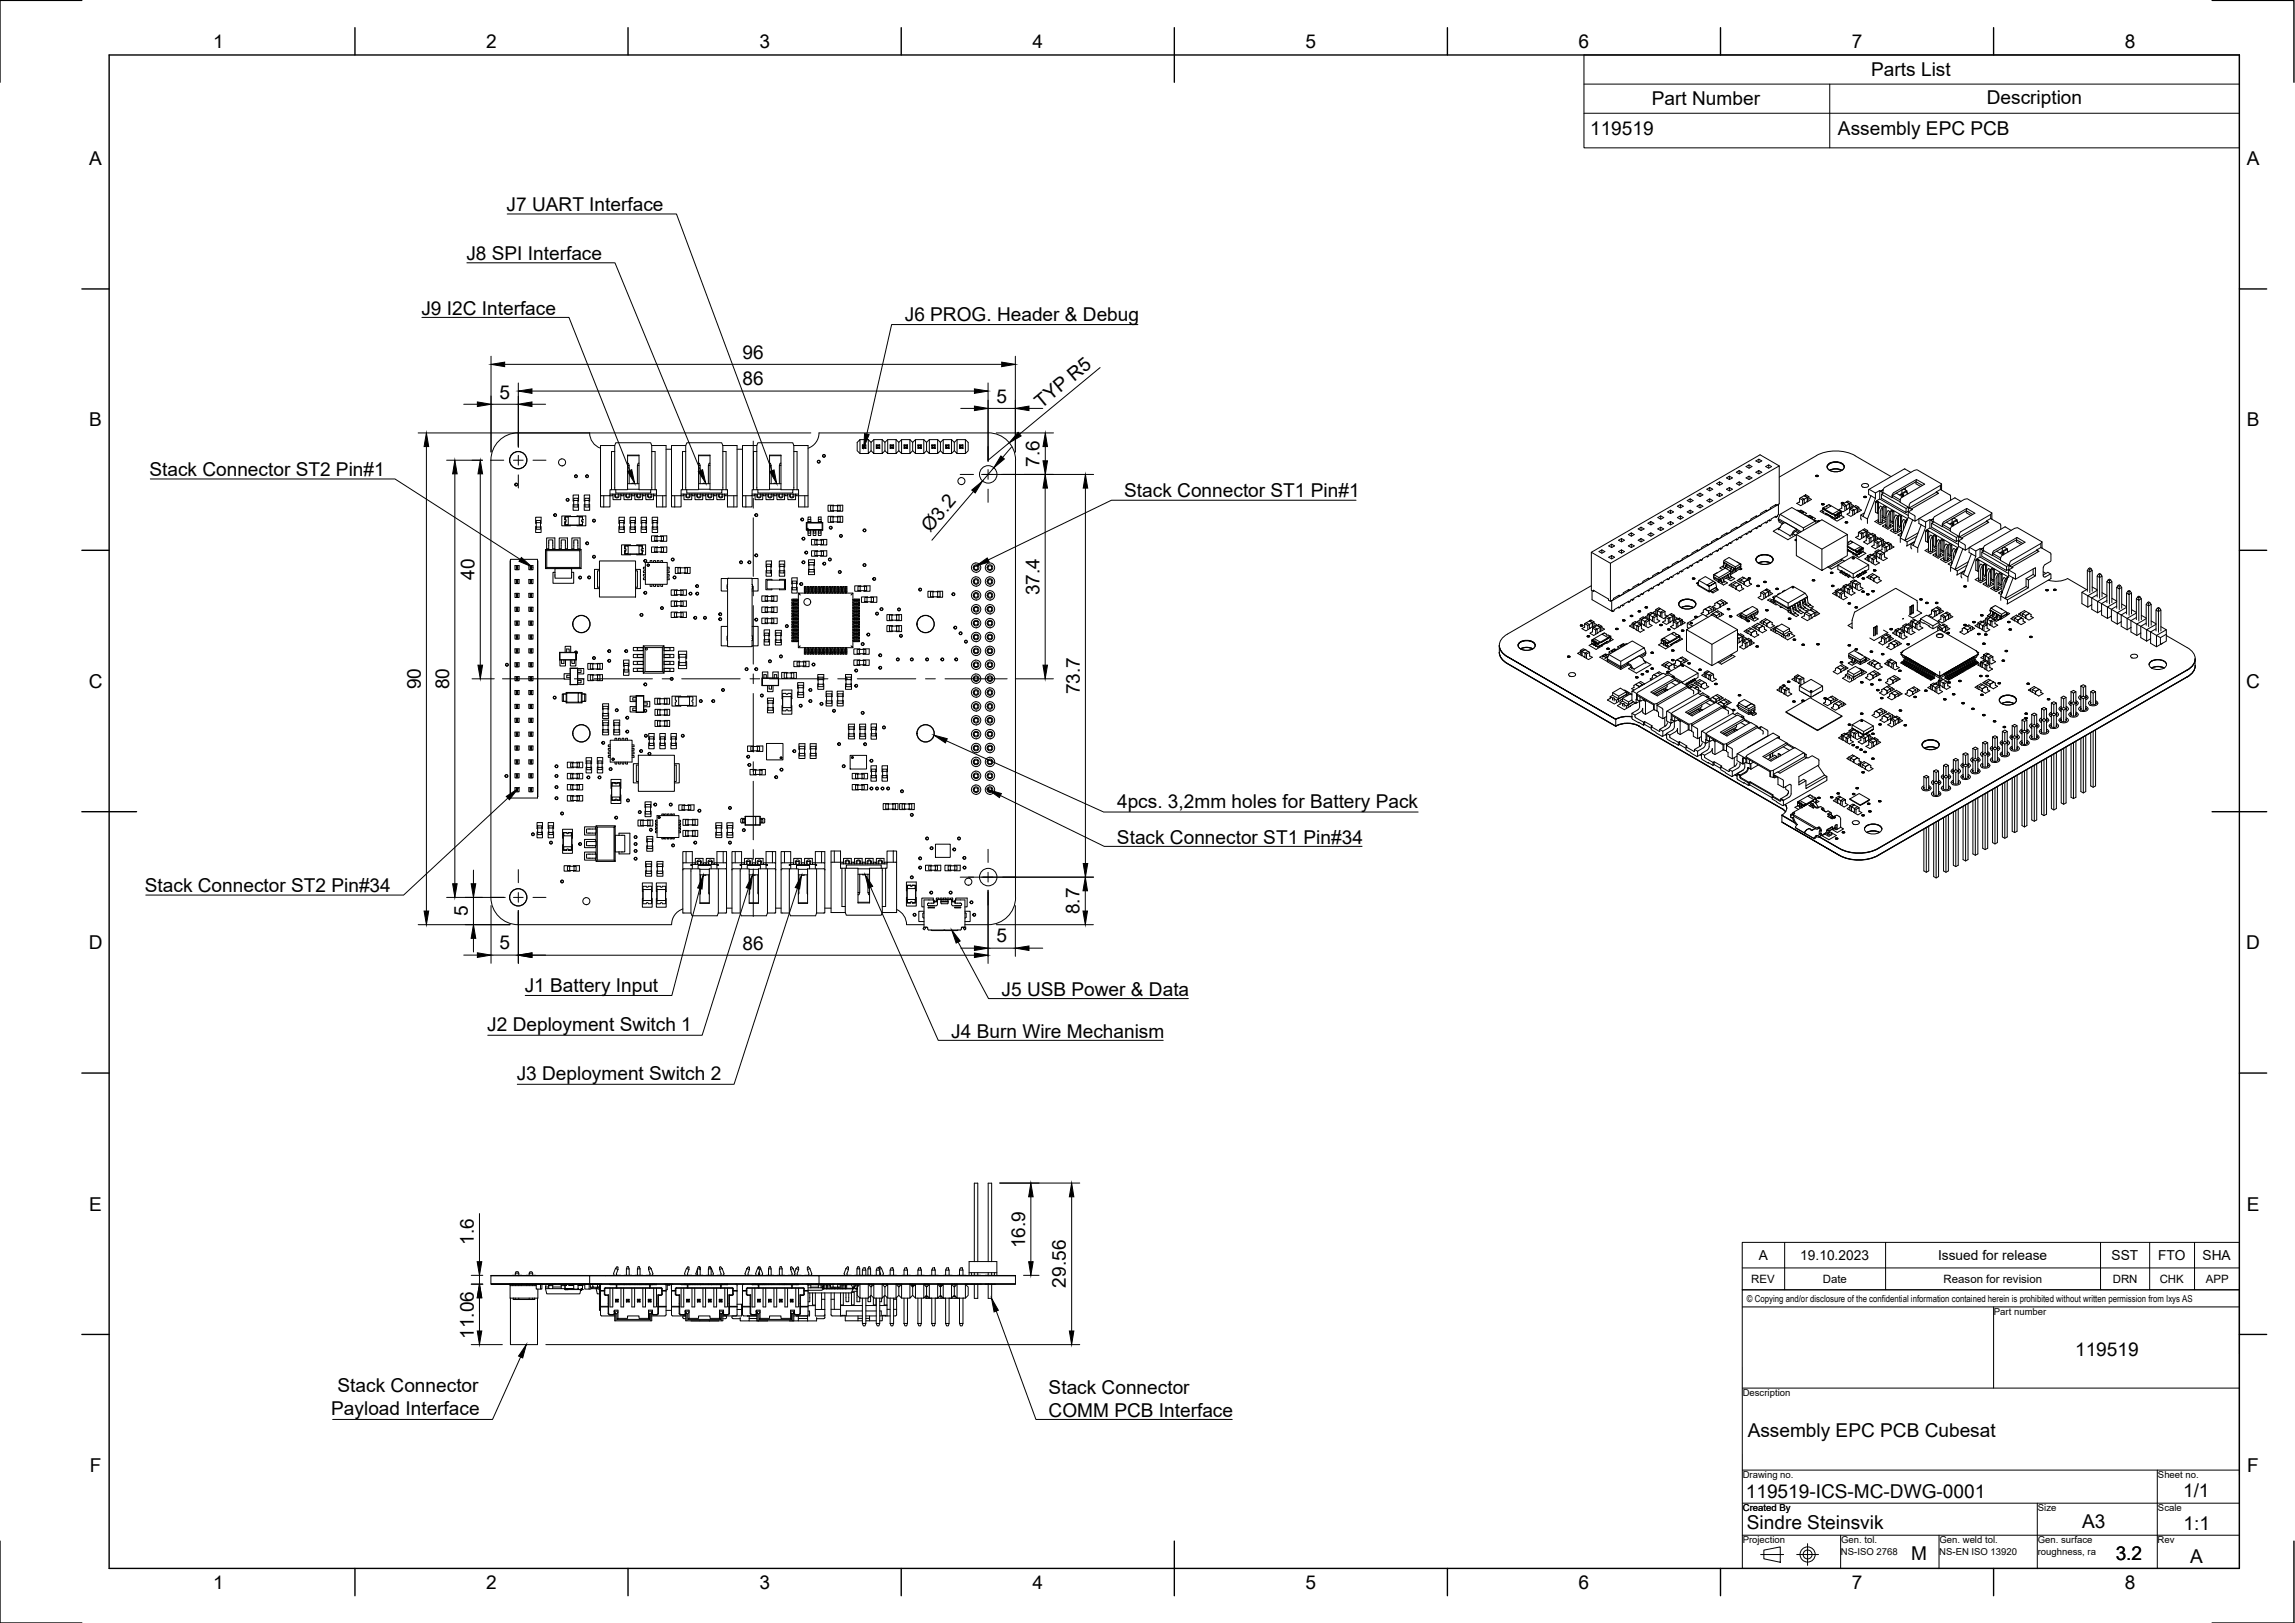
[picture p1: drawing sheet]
<svg xmlns="http://www.w3.org/2000/svg" width="420mm" height="297mm" viewBox="0 0 420 297" stroke-linecap="round" stroke-linejoin="round" font-family="sans-serif">
<defs><g id="words">
<g font-size="3.5">
<text x="39" y="8.8">1</text>
<text x="89" y="8.8">2</text>
<text x="139" y="8.8">3</text>
<text x="189" y="8.8">4</text>
<text x="239" y="8.8">5</text>
<text x="289" y="8.8">6</text>
<text x="339" y="8.8">7</text>
<text x="389" y="8.8">8</text>
<text x="342.6" y="14">Parts List</text>
<text x="302.4" y="19.3">Part Number</text>
<text x="363.7" y="19">Description</text>
<text x="291.1" y="24.7">119519</text>
<text x="336.5" y="24.8">Assembly EPC PCB</text>
<text x="16.3" y="30.2">A</text>
<text x="411.3" y="30.2">A</text>
<text x="92.8" y="38.7">J7 UART Interface</text>
<text x="85.4" y="47.6">J8 SPI Interface</text>
<text x="77.2" y="57.6">J9 I2C Interface</text>
<text x="165.7" y="58.7">J6 PROG. Header &amp; Debug</text>
<text x="136" y="65.6">96</text>
<text x="136" y="70.5">86</text>
<text x="91.4" y="72.9">5</text>
<text x="182.4" y="73.7">5</text>
<text x="190.6" y="74.8" transform="rotate(-40 190.6 74.8)">TYP R5</text>
<text x="16.3" y="78">B</text>
<text x="411.3" y="78">B</text>
<text x="27.3" y="87.2">Stack Connector ST2 Pin#1</text>
<text x="190.3" y="85.5" transform="rotate(-90 190.3 85.5)">7.6</text>
<text x="205.8" y="91">Stack Connector ST1 Pin#1</text>
<text x="170.3" y="97.5" transform="rotate(-50 170.3 97.5)">Ø3.2</text>
<text x="86.9" y="106.1" transform="rotate(-90 86.9 106.1)">40</text>
<text x="190.3" y="108.9" transform="rotate(-90 190.3 108.9)">37.4</text>
<text x="16.2" y="125.9">C</text>
<text x="411.2" y="125.9">C</text>
<text x="77" y="126.2" transform="rotate(-90 77 126.2)">90</text>
<text x="82.2" y="126.2" transform="rotate(-90 82.2 126.2)">80</text>
<text x="197.7" y="127.1" transform="rotate(-90 197.7 127.1)">73.7</text>
<text x="204.5" y="147.9">4pcs. 3,2mm holes for Battery Pack</text>
<text x="204.5" y="154.4">Stack Connector ST1 Pin#34</text>
<text x="26.5" y="163.3">Stack Connector ST2 Pin#34</text>
<text x="85.6" y="167.7" transform="rotate(-90 85.6 167.7)">5</text>
<text x="197.6" y="167.3" transform="rotate(-90 197.6 167.3)">8.7</text>
<text x="16.2" y="173.7">D</text>
<text x="91.4" y="173.8">5</text>
<text x="136" y="173.8">86</text>
<text x="182.4" y="172.5">5</text>
<text x="411.2" y="173.7">D</text>
<text x="96.1" y="181.5">J1 Battery Input</text>
<text x="183.4" y="182.3">J5 USB Power &amp; Data</text>
<text x="89.2" y="188.7">J2 Deployment Switch 1</text>
<text x="174.2" y="189.9">J4 Burn Wire Mechanism</text>
<text x="94.6" y="197.7">J3 Deployment Switch 2</text>
<text x="16.3" y="221.6">E</text>
<text x="411.3" y="221.6">E</text>
<text x="86.7" y="227.8" transform="rotate(-90 86.7 227.8)">1.6</text>
<text x="187.7" y="228.5" transform="rotate(-90 187.7 228.5)">16.9</text>
<text x="195.1" y="235.7" transform="rotate(-90 195.1 235.7)">29.56</text>
<text x="86.7" y="245" transform="rotate(-90 86.7 245)">11.06</text>
<text x="379.9" y="248.1">119519</text>
<text x="61.8" y="254.8">Stack Connector</text>
<text x="192" y="255.1">Stack Connector</text>
<text x="60.6" y="259">Payload Interface</text>
<text x="192" y="259.3">COMM PCB Interface</text>
<text x="320" y="263">Assembly EPC PCB Cubesat</text>
<text x="16.4" y="269.4">F</text>
<text x="411.4" y="269.4">F</text>
<text x="319.6" y="274.2">119519-ICS-MC-DWG-0001</text>
<text x="399.7" y="274.1">1/1</text>
<text x="319.8" y="279.9">Sindre Steinsvik</text>
<text x="381.2" y="279.6">A3</text>
<text x="399.8" y="280">1:1</text>
<text x="349.9" y="285.5">M</text>
<text x="387.3" y="285.5">3.2</text>
<text x="400.9" y="286">A</text>
<text x="39" y="290.8">1</text>
<text x="89" y="290.8">2</text>
<text x="139" y="290.8">3</text>
<text x="189" y="290.8">4</text>
<text x="239" y="290.8">5</text>
<text x="289" y="290.8">6</text>
<text x="339" y="290.8">7</text>
<text x="389" y="290.8">8</text>
</g>
<g font-size="2.5">
<text x="322" y="230.6">A</text>
<text x="329.6" y="230.6">19.10.2023</text>
<text x="354.8" y="230.6">Issued for release</text>
<text x="386.6" y="230.6">SST</text>
<text x="395.1" y="230.6">FTO</text>
<text x="403.2" y="230.6">SHA</text>
</g>
<g font-size="2.1">
<text x="320.6" y="234.8">REV</text>
<text x="333.7" y="234.8">Date</text>
<text x="355.8" y="234.8">Reason for revision</text>
<text x="386.8" y="234.8">DRN</text>
<text x="395.4" y="234.8">CHK</text>
<text x="403.8" y="234.8">APP</text>
</g>
<g font-size="1.7">
<text x="319.8" y="238.3">© Copying and/or disclosure of the confidential information contained herein is prohibited without written permission from Ixys AS</text>
<text x="365" y="240.7">Part number</text>
<text x="319" y="255.5">Description</text>
<text x="319" y="270.5">Drawing no.</text>
<text x="395.1" y="270.5">Sheet no.</text>
<text x="319.1" y="276.6">Created By</text>
<text x="373.1" y="276.6">Size</text>
<text x="395.1" y="276.6">Scale</text>
<text x="319" y="282.4">Projection</text>
<text x="337" y="284.6">NS-ISO 2768</text>
<text x="337.1" y="282.5">Gen. tol.</text>
<text x="355" y="284.6">NS-EN ISO 13920</text>
<text x="355.1" y="282.5">Gen. weld tol.</text>
<text x="373.1" y="284.5">roughness, ra</text>
<text x="373.1" y="282.5">Gen. surface</text>
<text x="395" y="282.4">Rev</text>
</g>
</g></defs>
<!-- layer: Visible -->
<g fill="none" stroke="#000" stroke-width=".18">
<path d="M98.2 95.3h.8v.4h-.8zM98.2 96.5h.8v.4h-.8zM98.2 96.4h-.1v1.1h1v-1.1h-.1M98.2 95.8h-.1v-1.1h1v1.1h-.1M98.2 95.7v.8M99 95.7v.8M100.5 98.8h.7v1.8h-.7zM102.7 98.8h.8v1.8h-.8zM103.4 95.1v-.6h3.2v.6M103.4 95.6v.5h3.2v-.5M103.4 95.1h.1M103.4 95.6h.1"/>
<path d="M103.4 95.5v.6h3.2v-.6M103.4 95.1v-.5h.6v1.4h-.6v-.5M103.5 95.1h.1M103.5 95.1l.2 .2-.2 .2M103.5 95.5h.1M104.4 94.5v-.1h-1.6v1.8h1.6v-.1M105 92.4h.8v.4h-.8zM105 91.2h.8v.4h-.8zM105 91.7h-.1v-1.1h1v1.1h-.1M105 92.3h-.1v1.1h1v-1.1h-.1M105 91.6v.8M105.1 98.8h.7v1.8h-.7z"/>
<path d="M105.6 94.5v-.1h1.7v1.8h-1.7v-.1M105.8 91.6v.8M106.6 95.1h.1M106.6 95.6h.1M106.6 95.1v-.5h-.6v1.4h.6v-.5M106.6 95.5h.1M106.6 95.1l-.2 .2 .2 .2M107.1 92.4h.8v.4h-.8zM107.1 91.2h.8v.4h-.8zM107.1 91.7h-.1v-1.1h.9v1.1M107.1 92.3h-.1v1.1h.9v-1.1M107.1 91.6v.8"/>
<path d="M107.9 91.6v.8M109.9 82a2.97 2.97 0 0 1-1.9-2.8h-13.1a5 5 0 0 0-5 5v80a5 5 0 0 0 5 5h28a3.1 3.1 0 0 1 2.1-2.8M109.9 90.7v2.1h.6M110.5 90.7v2.1M111.7 90.4h8.5M112 89.6h.5M112.2 90.4v.3h-.5v2.1h-1.2M112.2 90.4v1h1.4v-1M112.5 81.5h-2.6v9.2h1.8v-1.1h.3M112.5 82.6h-.5v7M112.6 90.5h.1M112.7 90.4v.6"/>
<path d="M112.7 89.6v.6h6.4v-.6M113.2 90.4v.6h-.6M113.2 90.4a.41 .41 0 0 1 0 .6 .41 .41 0 0 1-.6 0 .41 .41 0 0 1 0-.6M113.4 96.5h.8v.4h-.8zM113.4 95.3h.8v.4h-.8zM113.4 96.4h-.1v1.1h1l-.1-1.1M113.4 95.8h-.1v-1.1h1l-.1 1.1M113.4 95.7v.8M113.7 90.4v.3h.5v-.3M114.2 95.7v.8M114.2 90.4v1h1.4v-1M114.7 90.4v.6h.5v-.6"/>
<path d="M114.9 85.2h.3v3.3M114.9 84.8h.1l.2 .4M114.9 88.5h2.1M114.9 83.4h2.1M114.9 89.5h2.1M115.2 90.4a.41 .41 0 0 1 0 .6 .41 .41 0 0 1-.5 0 .41 .41 0 0 1 0-.6M115.4 99.9v-.2h-1.6v1.8h1.6v-.1M115.4 96.5h.8v.4h-.8zM115.4 95.3h.8v.4h-.8zM115.4 96.4h-.1v1.1h1l-.1-1.1M115.4 95.8h-.1v-1.1h1l-.1 1.1M115.4 95.7v.8"/>
<path d="M115.7 88.5h.5M115.7 90.4v.3h.5v-.3M116.2 90.4v1h1.4v-1M116.2 95.7v.8M116.6 99.9v-.2h1.6v1.8h-1.6v-.1M116.7 90.4v.6h.5v-.6M117 85.2h-.3v3.3M117 84.8h-.2l-.1 .4M117.2 90.4a.41 .41 0 0 1 0 .6 .41 .41 0 0 1-.6 0 .41 .41 0 0 1 .1-.6M117.5 96.5h.8v.4h-.8zM117.5 95.3h.8v.4h-.8zM117.5 96.4h-.1v1.1h1l-.1-1.1"/>
<path d="M117.5 95.8h-.1v-1.1h1l-.1 1.1M117.5 95.7v.8M117.7 90.4v.3h.5v-.3M118.2 90.4v1h1.4v-1M118.3 95.7v.8M119.2 91h.1M119.2 90.5h.1M119.2 90.4a.41 .41 0 0 1 .1 .6 .41 .41 0 0 1-.6 0 .41 .41 0 0 1 0-.6v.6h.5v-.6M119.3 81.5h2.6v11.3h-1.7v-3.2h-3.2v-6.3h-2.1v6.3h-2.4v-8.1l.2-.5h6.4l.2 .5v8.1M119.3 82.6h.6v7M119.5 95.3h.8v.4h-.8zM119.5 96.5h.8v.4h-.8z"/>
<path d="M119.5 96.4h-.1v1.1h1l-.1-1.1M119.5 95.8h-.1v-1.1h1l-.1 1.1M119.5 95.7v.8M119.7 90.4v.3h2.2M119.9 98.2h.4v.8h-.4zM120.3 98.2h.8M120.3 99h.8M120.3 95.7v.8M120.4 98.2v-.1h-1.1v1l1.1-.1M121 98.2v-.1h1.1v1l-1.1-.1M121.1 98.2h.4v.8h-.4zM121.3 90.7v2.1"/>
<path d="M121.9 82.2h1M122.9 90.7v2.1h.6M123.5 90.7v2.1M124.7 90.4h8.5M124.9 89.6h.6M125.2 90.4v.3h-.5v2.1h-1.2M125.2 90.4v1h1.4v-1M125.5 81.5h-2.6v9.2h1.8v-1.1h.2M125.5 82.6h-.6v7M125.6 90.5h.1M125.7 89.6v.6h6.4v-.6M126.2 90.4v.6h-.6"/>
<path d="M126.2 90.4a.41 .41 0 0 1 .1 .6 .41 .41 0 0 1-.6 0 .41 .41 0 0 1 0-.6v.6M126.7 90.4v.3h.5v-.3M127.2 90.4v1h1.5v-1M127.7 90.4v.6h.5v-.6M127.9 85.2h.3v3.3M127.9 84.8h.1l.2 .4M127.9 88.5h2.1M127.9 83.4h2.1M127.9 89.5h2.1M128.2 90.4a.41 .41 0 0 1 0 .6 .41 .41 0 0 1-.6 0 .41 .41 0 0 1 .1-.6M128.7 88.5h.5M128.7 90.4v.3h.5v-.3"/>
<path d="M129.2 90.4v1h1.4v-1M129.7 90.4v.6h.5v-.6M130 85.2h-.3v3.3M130 84.8h-.2l-.1 .4M130.2 90.4a.41 .41 0 0 1 0 .6 .41 .41 0 0 1-.5 0 .41 .41 0 0 1 0-.6M130.7 90.4v.3h.5v-.3M131.2 90.4v1h1.5v-1M132.2 91h.1M132.2 90.5h.1M132.2 90.4a.41 .41 0 0 1 .1 .6 .41 .41 0 0 1-.6 0 .41 .41 0 0 1 0-.6v.6h.5v-.6M132.3 81.5h2.6v11.3h-1.7v-3.2h-3.2v-6.3h-2.1v6.3h-2.4v-8.1l.3-.5h6.3l.2 .5v8.1M132.3 82.6h.6v7"/>
<path d="M132.7 90.4v.3h2.2M134.3 90.7v2.1M134.9 82.2h1M135.9 90.7v2.1h.6M136.5 90.7v2.1M137.7 90.4h8.5M137.9 89.6h.7M138.2 90.4v.3h-.5v2.1h-1.2M138.2 90.4v1h1.4v-1M138.6 81.5h-2.7v9.2h1.8v-1.1h.2M138.6 82.6h-.7v7M138.6 90.5h.1"/>
<path d="M138.7 89.6v.6h6.4v-.6M139.2 90.4v.6h-.6M139.2 90.4a.41 .41 0 0 1 .1 .6 .41 .41 0 0 1-.6 0 .41 .41 0 0 1 0-.6v.6M139.7 90.4v.3h.5v-.3M140.2 90.4v1h1.4v-1M140.9 85.2h.3v3.3M140.9 84.8h.1l.2 .4M140.9 88.5h2.1M140.9 83.4h2.1M140.9 89.5h2.1M141.2 90.4a.41 .41 0 0 1 .1 .6 .41 .41 0 0 1-.6 0 .41 .41 0 0 1 0-.6v.6h.5v-.6M141.7 88.5h.5"/>
<path d="M141.7 90.4v.3h.5v-.3M142.2 90.4v1h1.4v-1M142.7 90.4v.6h.5v-.6M143 85.2h-.3v3.3M143 84.8h-.2l-.1 .4M143.2 90.4a.41 .41 0 0 1 0 .6 .41 .41 0 0 1-.5 0 .41 .41 0 0 1 0-.6M143.7 90.4v.3h.5v-.3M144.2 90.4v1h1.4v-1M145.2 91h.1M145.2 90.5h.1M145.2 90.4a.41 .41 0 0 1 .1 .6 .41 .41 0 0 1-.6 0 .41 .41 0 0 1 0-.6v.6h.5v-.6M145.3 81.5h2.6v11.3h-1.7v-3.2h-3.2v-6.3h-2.1v6.3h-2.3v-8.1l.1-.5h6.4l.2 .5v8.1"/>
<path d="M145.3 82.6h.6v7M145.7 90.4v.3h2.2M147.3 90.7v2.1M147.6 97l.1-.1h2.8l.1 .1zM147.6 95.6h3l-.1 .1h-2.8M147.7 96.9v-1.2l-.1-.1v1.4M147.9 95.5v.1h.5v-.5h-.5v.4h.5M147.9 97.2h.5v.4h-.5v-.6h.5v.2M147.9 97.6v.4h.5v-.4M147.9 95.1v-.5h.5v.5M147.9 82a2.97 2.97 0 0 0 2-2.8h31a5 5 0 0 1 5 5v80a5 5 0 0 1-5 5h-4.2M148.9 97.2h.5v.4h-.5v-.6h.5v.2"/>
<path d="M148.9 97.6v.4h.5v-.4M149.2 98.8h.4v.8h-.4zM149.6 99.6h.8M149.6 98.8h.8M149.7 98.8v-.1h-1.1v1h1.1v-.1M149.8 95.5v.1h.5v-.5h-.5v.4h.5M149.8 97.2h.5v.4h-.5v-.6h.5v.2M149.8 97.6v.4h.5v-.4M149.8 95.1v-.5h.5v.5M150.3 98.8v-.1h1.1v1h-1.1v-.1M150.4 98.8h.4v.8h-.4zM150.5 95.7v1.2"/>
<path d="M150.6 95.6v1.4M152.1 92.6v.9M152.1 94.6v.9M152.1 95.5h.1M152.1 94.6h.4M152.1 94.6h.1M152.1 92.5l.4 .1M152.5 94.6h.9v.9h-.9zM152.5 92.5h.9v1h-.9zM152.5 95.5h-.4M152.5 93.4l-.4 .1M152.6 94.6l-1-.1v1.1l1-.1"/>
<path d="M152.6 92.5h-1v1.1l1-.1M153.3 92.5h1v1.1l-1-.1M153.3 94.6l1-.1v1.1l-1-.1M153.4 94.6h.4v.9h-.4M153.4 92.6h.4M153.8 92.6v.9l-.4-.1M157.4 83l-.5-.5v-1.5l.5-.5v2.5h1.6M157.4 80.5h1.6M157.9 82l.2-.1h.3l.1 .1zM157.9 81.4h.6l-.1 .2h-.3M158.1 81.9v-.3l-.2-.2v.6M158.4 81.6v.3"/>
<path d="M158.5 81.4v.6M159 80.5l.5 .5 .5-.5h1.5M159 80.5v2.5l.5-.5M160 80.5v2.5l-.5-.5v-1.5M160 83h1.5M160.4 82l.2-.1h.3l.2 .1zM160.4 81.4h.7l-.2 .2h-.3M160.6 81.9v-.3l-.2-.2v.6M160.9 81.6v.3M161.1 81.4v.6M161.5 80.5l.5 .5 .5-.5h1.5M161.5 80.5v2.5l.5-.5"/>
<path d="M162.5 80.5v2.5l-.5-.5v-1.5M162.5 83h1.5M163 82l.1-.1h.3l.2 .1zM163 81.4h.6l-.2 .2h-.3M163.1 81.9v-.3l-.1-.2v.6M163.4 81.6v.3M163.6 81.4v.6M164 80.5l.5 .5 .6-.5h1.5M164 80.5v2.5l.5-.5M165.1 80.5v2.5l-.6-.5v-1.5M165.1 83h1.5M165.5 82l.2-.1h.3l.1 .1z"/>
<path d="M165.5 81.4h.6l-.1 .2h-.3M165.7 81.9v-.3l-.2-.2v.6M166 81.6v.3M166.1 81.4v.6M166.6 80.5l.5 .5 .5-.5h1.5M166.6 80.5v2.5l.5-.5M167.6 80.5v2.5l-.5-.5v-1.5M167.6 83h1.5M168 82l.2-.1h.3l.2 .1zM168 81.4h.7l-.2 .2h-.3M168.2 81.9v-.3l-.2-.2v.6M168.5 81.6v.3"/>
<path d="M168.7 81.4v.6M169.1 80.5l.5 .5 .5-.5h1.6M169.1 80.5v2.5l.5-.5M170.1 80.5v2.5l-.5-.5v-1.5M170.1 83h1.6M170.6 82l.2-.1h.3l.1 .1zM170.6 81.4h.6l-.1 .2h-.3M170.8 81.9v-.3l-.2-.2v.6M171.1 81.6v.3M171.2 81.4v.6M171.7 80.5l.5 .5 .5-.5h1.5M171.7 80.5v2.5l.5-.5"/>
<path d="M172.7 80.5v2.5l-.5-.5v-1.5M172.7 83h1.5M173.1 82l.2-.1h.3l.2 .1zM173.1 81.4h.7l-.2 .2h-.3M173.3 81.9v-.3l-.2-.2v.6M173.6 81.6v.3M173.8 81.4v.6M174.2 80.5l.5 .5 .5-.5M174.2 80.5v2.5l.5-.5M175.2 80.5v2.5l-.5-.5v-1.5M175.2 80.5h1.5v2.5h-1.5M175.7 82l.1-.1h.3l.2 .1z"/>
<path d="M175.7 81.4h.6l-.2 .2h-.3M175.8 81.9v-.3l-.1-.2v.6M176.1 88.7a.65 .65 0 0 1-.7-.9 .65 .65 0 0 1 1.1-.3 .65 .65 0 0 1-.2 1.1l-.2 .1M176.1 81.6v.3M176.3 81.4v.6M176.7 80.5l.5 .5v1.5l-.5 .5M295.1 99.6l.5 .3-.5 .3-.6-.3 .6-.3v.6M296.9 98.6l.5 .3-.5 .3-.6-.3 .6-.3v.6M298.7 99.6l.5 .3-.5 .3-.6-.3 .6-.3v.6M298.7 97.5l.5 .3-.5 .3-.6-.3 .6-.3v.6M300.4 98.6l.6 .3-.6 .3-.5-.3 .5-.3v.6M300.4 96.5l.6 .3-.6 .3-.5-.3 .5-.3v.6"/>
<path d="M302.2 97.5l.6 .3-.6 .3-.5-.3 .5-.3v.6M302.2 95.4l.6 .4-.6 .3-.5-.3 .5-.4v.7M304 96.5l.6 .3-.6 .3-.5-.3 .5-.3v.6M304 94.4l.6 .3-.6 .3-.5-.3 .5-.3v.6M305.8 95.4l.6 .4-.6 .3-.5-.3 .5-.4v.7M305.8 93.4l.6 .3-.6 .3-.5-.3 .5-.3v.6M307.6 94.4l.6 .3-.6 .3-.5-.3 .5-.3v.6M307.6 92.3l.6 .4-.6 .2-.5-.2 .5-.4v.6M309.4 93.4l.6 .3-.6 .3-.5-.3 .5-.3v.6M309.4 91.3l.6 .3-.6 .3-.5-.3 .5-.3v.6M311.2 92.3l.6 .4-.6 .2-.5-.2 .5-.4v.6M311.2 90.3l.6 .3-.6 .3-.5-.3 .5-.3v.6"/>
<path d="M312.6 99.8v-.2l-1.1 .6v.2l-.7 .4-.2-.1M313 91.3l.6 .3-.6 .3-.5-.3 .5-.3v.6M313 89.2l.6 .3-.6 .3-.5-.3 .5-.3v.6M314.4 98.7v-.2l-1.1 .7v.2l-.7 .4-.2-.1M314.8 90.3l.6 .3-.6 .3-.5-.3 .5-.3v.6M314.8 88.2l.6 .3-.6 .3-.5-.3 .5-.3v.6M316 99.8l.2 .1M316.2 97.7v-.2l-1.1 .6v.2l-.7 .4-.2-.1M316.6 89.2l.6 .3-.6 .3-.5-.3 .5-.3v.6M316.6 87.2l.6 .3-.6 .3-.5-.3 .5-.3v.6M316.6 99.4l.2 .1M317.8 98.7l.1 .1"/>
<path d="M318 96.7v-.2l-1.1 .6v.2l-.7 .4-.2-.1M318.4 88.2l.5 .3-.5 .3-.5-.3 .5-.3v.6M318.4 86.1l.5 .3-.5 .3-.5-.3 .5-.3v.6M318.4 98.3l.2 .2M319.6 97.7l.1 .1M319.8 95.6v-.2l-1.1 .6v.3l-.7 .4-.2-.1M320.2 87.2l.5 .3-.5 .3-.5-.3 .5-.3v.6M320.2 85.1l.5 .3-.5 .3-.5-.3 .5-.3v.6M320.2 97.3l.2 .1M321.4 96.7l.1 .1M321.6 94.6v-.2l-1.1 .6v.2l-.7 .4-.2-.1M322 86.1l.5 .3-.5 .3-.5-.3 .5-.3v.6"/>
<path d="M322 84l.5 .4-.5 .3-.5-.3 .5-.4v.7M322 96.3l.2 .1M323.2 95.6l.1 .1M323.4 93.6v-.2l-1.1 .6v.2l-.7 .4-.2-.1M323.8 85.1l.5 .3-.5 .3-.5-.3 .5-.3v.6M323.8 95.2l.2 .1M325 94.6l.1 .1M325 92.4l.2 .1 .5-.3v-6.9l-30.9 17.8v7M325.2 92.5v-.2l-1.1 .6v.2l-.7 .5-.2-.1M325.5 92.3h.1M325.6 95.2l.1 .3 .6 .4-.4 .6M325.6 97v-.2l2.1 1.2v.2"/>
<path d="M325.6 95.2l1 .5M325.6 94.9v.3M325.7 85.3l-3.5-2.1-30.9 17.9v6.9l.4 .2 .2-.1M325.8 96.6l-.2 .2M325.9 94.1l-.3 .8 4.1 2.4M325.9 96.5l-1.3 .7 2.7 1.6 1.4-.8-.4-.3M325.9 96.5l-.1 .1M326.3 95.9l.5-.3 2.2 1.3-.6 .3-.4 .6M328 97.9l-.3 .1M328.3 97.7l-.2 .3M328.3 97.5l-.1 .3M328.5 97.4l-.1 .1"/>
<path d="M328.7 97.2l.6 .4M328.9 97.8l4.6 2.7M328.9 98.7l-.2 .1v.1l.2 .1-.2-.2 .2-.1M328.9 98.7l-.2 .2M329 96.9v.2l-.5 .3M329 97.1l.5 .3M329.2 93.4l.5 .3M329.2 93.4h-.2M329.4 93.5l.3-.1 1.1 .6M329.5 91.9v-.7l.5 .3v.8M329.5 93.6l.2-.1 .5 .3-.2 .1M329.5 91.8l-.5 .3 .7 .4 .8-.4h-.1"/>
<path d="M329.5 93.7l.4 .2M329.9 93.9h.1M330 91.5l.3-.1v.7M330.2 96.6l2.1-1.2-4.3-2.5-2.1 1.2 4.3 2.5v.5M330.2 93.8v.2M330.3 90.7l.3-.1 .6 .3-.3 .1zM330.3 90.7h.1M330.3 90.7l.6 .3v.8v-.8l-.6 .4-.6-.4-.2 .2M330.3 90.7l-.6 .3M330.6 94.4h.2l.5 .3M330.8 94l-.5 .2M331 94.5l.3-.2 1.1 .6-.4 .3"/>
<path d="M331.1 94.5l.2-.1 .6 .3-.3 .1M331.1 94.7h.3M331.2 91.1l.4 .3-1.2 .7M331.2 90.9v.7M331.4 94.7l.1 .1M331.5 94.8h.1M331.9 94.7l-.1 .2M332.2 95.3l.6 .2M332.3 95.4l.2 .3M332.4 87.1l.2-.1 .3 .1M332.5 87l.4 .1-.3 .1-.2-.1zM332.5 87l.4 .1-.4 .1z"/>
<path d="M332.5 83.4l-6.8 3.9M332.5 83.4a7.8 7.8 0 0 1 7.1 0l6.6 3.8M333.1 95.4h-.4M333.1 95.3l-.1-.1-.3 .2M333.5 92.3l.2-.1 .2 .1M333.6 92.2l.4 .1-.3 .1-.2-.1zM333.6 92.2l.3 .1-.3 .1zM333.7 93.1h.1M333.7 93.6l.2 .2zM333.7 93.1l1.8 1.1zM333.7 93.3l-.5 .3 3.1 1.8 1.3-.7-.5-.4M333.7 93v.8"/>
<path d="M333.8 92.9l2.2 1.4 .4-.2M333.8 92.9h.1M334.2 93.9l1.8 1zM334.4 92.6v.1l-.6 .2 .4 .3 1-.6-.4-.2-.4 .2v.1M334.5 85.5a1.73 1.73 0 0 1 2.5-.7l.5 .4 .1 .3M334.6 85a2.08 2.08 0 0 1 3.1 .3 1.38 1.38 0 0 1-1.9 1 1.22 1.22 0 0 1-1.3-1zM334.7 85a2.02 2.02 0 0 1 2.9 .3 1.34 1.34 0 0 1-1.8 1 1.19 1.19 0 0 1-1.3-1zM334.8 92.4l2.3 1.2v.2M335 86.1a2.42 2.42 0 0 1 2.2 0 2.64 2.64 0 0 0-2.2 0M336 94.9l.4-.2zM336 94.4l-.2-.1 .2 .2M336 94.3v.8"/>
<path d="M336 94.3l-.4-.3 1-.6 .4 .3-.3 .2v.8M336.4 94.1h.1M336.4 94.1v.6M336.4 94.1v.1M336.4 94.7h.1M336.4 94.2h.1M336.4 94.2l-.4 .3 .4-.3M336.4 94.1v.7v-.7l-.4 .1M336.7 93.9v.7M336.7 94h.1M336.7 94.6h.1M336.7 93.9h-.3v.1"/>
<path d="M336.7 93.9h.1M336.7 94.5l.4-.2zM336.7 93.9v.1M336.7 94v.6M336.7 94.6v.1M337 93.7h.1M337.1 93.8v.6M337.1 93.8l-.4 .2M337.1 93.8h.1M337.1 93.6l-.4 .3M337.1 92.1l.2-.1 .2 .1M337.2 92.4l.3-.2 .5 .3-.3 .2z"/>
<path d="M337.2 92.4v.7M337.5 92.1l-.2-.1-.2 .1 .3 .1M337.6 92.1l-.3-.2-.2 .2 .3 .1M337.7 92.7v.7M337.8 95.6l.2-.1 .3 .1M337.9 95.5l.4 .1-.3 .1-.2-.1zM337.9 95.5l.4 .1-.4 .1zM338.2 99.9l1.8 1 .4-.2M338.2 97.8l-4.7-2.7-4.6 2.7v3.9l4.6 2.7M338.4 99.2l.4-.2 .4 .3-1 .5M338.4 99.2v.2M338.4 99.2v.1l-.2 .1"/>
<path d="M338.6 93.2l.3-.2 .6 .4-.3 .1zM338.6 93.2v.7M338.8 99l2.3 1.3v.1M338.9 92.7v-.7l-.6-.3-.3 .1 .6 .4-.6 .3v.7M338.9 92l-.3 .2v.7v-.7l-.6-.3-.5 .3M338.9 92.3l.5 .2-2 1.2-.7-.4 .5-.3M339.2 93.5v.7M340.2 97.4l.3-.1 .6 .3-.3 .2zM340.2 97.4v.8M340.3 93.6v-.8l-.6-.3-.2 .2 .5 .3-.5 .4v.7M340.3 92.8l-.3 .2v.7v-.7l-.5-.3-.6 .3M340.3 93.1l.5 .3-2 1.1-.7-.4 .5-.3"/>
<path d="M340.7 94.3l.4 .2M340.8 88.9h.1M340.8 97.8v.7M341 89.1l-.2-.3a.75 .75 0 0 1 1.3 .1 .82 .82 0 0 1-1.1 .2M341.2 91l.3-.1 .2 .1M341.3 90.9h.4l-.4 .1zM341.3 93.9l-.6 .4v.6l.1 .3M341.7 98.3l.2-.2 .6 .3-.3 .2zM341.7 98.9l-.5 .3 .7 .4M341.7 98.3v.7M341.9 95v.8M341.9 97.8v-.7l-.5-.3-.3 .2 .6 .3-.6 .3v.7"/>
<path d="M341.9 97.1l-.2 .2v.7v-.7l-.6-.3-.6 .3M341.9 97.3l.5 .3-2 1.2-.7-.4 .5-.3M342.1 88.9h.1M342.1 89.7v.8l.4 .2M342.1 89.7l.2-.1 1 .6 .8-.4 .2 .1M342.2 98.6v.7M342.5 90.7l.8 .5-1.4 3.8-.8-.5M342.5 90.7l-1.4 3.8M342.6 99.1l.1 .1-.8 .4M343.1 99.1l.3-.2 .6 .4-.3 .1zM343.1 99.7l-.5 .3 .7 .4M343.1 99.1v.7"/>
<path d="M343.2 95.5l1 .5 1-.5M343.3 91.8v1.9l.4 .2 .2-.1M343.3 90.2v1M343.4 98.7v-.8l-.6-.3-.3 .2 .6 .3-.6 .3v.8M343.4 97.9l-.3 .2v.7v-.7l-.6-.3-.6 .3M343.4 98.2l.5 .3M343.6 91.7l.5-.4 5.3 3M343.6 91.7l-.3 .1 .4 .3 .2-.2M343.7 99.4v.7M343.7 92.1v1.8M343.8 93.9l.1 .1M343.9 98.5l-1.3 .6"/>
<path d="M343.9 93.5v2.1M343.9 95.1l-.7 .3M343.9 95.4l-.1 .1 .1-.1M343.9 95.3a.35 .35 0 0 0 .3 .4 .35 .35 0 0 0 .4-.4M343.9 93.2v-1.3l-.3-.2 5.6 3.2M344.1 100l-.8 .4M344.1 89.8v1.5M344.4 90.5v.7l4.6 2.6v-.7M344.6 93.4v2.2M344.6 94.4l.2 .1M344.6 94.7l.7 .4M344.6 95.1l.6 .3"/>
<path d="M344.6 95.4l.1 .1-.1-.1M344.6 93.3v-.5l-.3-.2-.4 .9M344.6 92.8l-.4 .9v2M344.6 93.3v.1M344.6 96.3l1 .6 1-.6M344.7 89.7v.5l-.4-.2M344.7 89.6l-.4 .4 .4-.3M344.8 92.7v1.9l.3 .1M344.8 99.5v-.7l-.6-.4-.2 .2 .5 .3-.5 .4v.7M344.8 98.8l-.3 .1v.7v-.7l-.5-.3-.6 .3M344.8 99l.5 .3M345 89.2l5.5-3.1 .4-.1 4.6 2.6-.3 .2-5.4 3.2-.3 .5"/>
<path d="M345 89.2l-.2 .5M345.1 92.9l-.3-.2 .2-.2 .3 .3v1.2M345.2 94.7l.1 .1M345.3 96.1a.35 .35 0 0 0 .3 .4 .35 .35 0 0 0 .4-.4M345.3 96.2l-.1 .1M345.3 99.3l-1.2 .7M345.3 95.9l-.7 .4M345.3 92.8l-.2 .1v1.8h.2M345.4 99.4l.3-.1 .5 .3-.3 .2zM345.4 99.4h.1M345.4 99.4l.5 .4v.7v-.7l-.5 .3-.6-.3-.2 .1M345.4 99.4l-.6 .4"/>
<path d="M345.6 94.5v2M345.7 93.4l.3 .2v.5M345.7 93.4l-.4 .9v2.1M346 95.2l.2 .1M346 95.5l.7 .4M346 95.9l.6 .4M346 96.2l.1 .1M346 93.6l-.3 .9M346 94.1v2.3M346.2 93.5l.3 .2M346.2 99.6v.7M346.2 99.8l.5 .3"/>
<path d="M346.4 90.7v.4M346.5 93.7v1.9l-.3-.2v-1.9l.2-.1 .3 .2v1.3M346.6 95.5l.1 .1M346.6 97.1l.1-.1-.1 .1M346.7 90.2l-.3 .5M346.7 96.7l-.6 .4 .9 .6 1-.6-.6-.4M346.7 95.5l-.2 .1M346.7 95.1v2.1M346.7 97a.35 .35 0 0 0 .4 .3 .35 .35 0 0 0 .3-.3M346.7 93.6l-.2 .1M347.1 94.3l.4 .2v.4M347.1 94.2l-.4 .9"/>
<path d="M347.2 90.3l-.7 .4v.3M347.2 90.3l1.1 .6v-.3l-.2 .2M347.4 95v2.2M347.4 96l.2 .1M347.4 96.3l.7 .4M347.5 94.5l-.4 .8-.1 2M347.5 94.9l-.1 .1M347.5 97.1l-.1-.1 .1 .1M347.5 97.9l.5 .3M347.6 94.3l.3 .2M347.9 91.5v.4l1.5 .9-.4 .3-4.6-2.6 .5-.3 3 1.6M347.9 98.5l1.2 .7"/>
<path d="M348 90.5l.5 .1-.1 .3M348 90.5l.3 .1h.2M348 90.5l-.3 .1M348 96.4h.1M348.1 97.9v-.1v.1M348.1 97.5l-.6 .4M348.1 97.8v.2M348.1 94.4l-.3-.2-.2 .1v1.9l.3 .2 .2-.1M348.1 95.7v-1.3l-.2 .1v1.9M348.2 89.7v.7l-.2 .1M348.2 89.7l.3-.2 .6 .4M348.8 96.1v-.8l-.3-.2-.4 .8v2"/>
<path d="M348.8 89.3v.4M348.9 95.3a1.85 1.85 0 0 0-.4 1.7M349 95.1v.5M349 89.8l-.8 .5M349.1 90.2v-.3l-.9 .6M349.1 90.1l.1 .2M349.1 90.1l.2 .2M349.1 99.8l-.1 .1M349.2 90.3l.1 .1M349.2 95l-.2 .1 .1 .1M349.2 95h.1M349.4 93.7l1.2 .7v1l.7-.4v.8l.4 .2"/>
<path d="M349.4 94.7l.8 .5M349.4 92.8v.7l-.4 .3M349.5 92.5v.5M349.8 86.5l-1.1-.7-6.6 3.8M349.8 99.6l.5 .2M349.9 93.1l.2 .1-.7 .5v1l-1.5 3.8v.8M350.2 95.2l-1.5 3.7 2.5-1.4M350.2 95.2l.4 .2M350.5 99.2l-.7 .4v.6l.2 .3M350.6 99.1l-1.5 .8M350.9 87.8l1.5 .8-4.2 2.4-.3 .5-1.4-.8M350.9 87.8l-.1 .4-3.6 2.1"/>
<path d="M350.9 87.8l-4.2 2.4M350.9 98.1l-1.8 1.1v.6M351.4 94.9l1.1 .6 .8-.4 .2 .1M351.4 94.9l-.1 .1M351.7 96l.8 .5-1.4 3.8-.8-.5M351.7 96l-1.4 3.8M352 88.8l-1.2-.6v.3l.8 .5M352.5 97.2v1.8l.4 .3 .2-.1M352.5 95.5v1M352.7 97l.6-.4 5.2 3.1M352.7 97l-.2 .2 .4 .2 .2-.2M352.9 97.4v1.9"/>
<path d="M353 99.2l.1 .1M353.1 98.5v-1.3l-.4-.2 5.7 3.3M353.3 95.1v1.5M353.6 95.8v.7l4.6 2.6v-.7M353.8 99.7l.1 .1M353.8 100l.7 .4M353.8 98.7v2.2M353.8 98.6v-.5l-.3-.2-.4 .9v2.1M353.8 98.6v.1M353.8 98.1l-.4 .9v2M353.9 94.9l-.4 .4 .4-.3M353.9 95v.5l-.4-.2"/>
<path d="M353.9 98v1.9l.4 .2M354.2 94.5l5.4-3.1 .6-.1 4.5 2.6-.3 .3-5.4 3.1M354.2 94.5l-.3 .5M354.3 98.2l-.4-.2 .3-.1 .3 .2v1.2M354.5 90.1l.4 .2-5 2.9-.4-.2 5-2.9 .3 .2M354.5 98.1l-.2 .1v1.9l.2-.1M354.8 99.8v2M354.9 98.7l.3 .3M354.9 98.8l-.4 .8v2.1M355.2 99.5v2.2M355.2 99v.5M355.2 98.9l-.4 .9"/>
<path d="M355.2 89.6l1.8 1M355.2 88.8v.8M355.2 89.6l-.7 .4M355.4 98.8l.3 .2M355.5 88.6l-.1 1.1M355.6 96l1.5 .8M355.7 99v1.9l-.3-.2v-1.9l.2-.1 .3 .2v1.3M355.9 95.5a.84 .84 0 0 0-.3 .9M355.9 98.9l-.2 .1M356.3 99.6l.3 .2v.5M356.3 99.6l-.4 .8v2.1M356.3 95.6l-.7 .4v.4"/>
<path d="M356.3 95.6l1.2 .7v-.3l-.2 .1M356.6 99.8l-.3 .8M356.8 99.6l.3 .2M357 90.6l.1 .2v.8M357.1 96.8v.4l1.5 .9-.4 .3-4.6-2.6 .5-.3 3 1.7M357.2 95.8h.5l-.1 .4M357.2 95.8l.3 .2 .2-.2M357.2 95.8l-.3 .1M357.3 99.7l-.3-.2-.2 .1v1.9l.3 .2 .2-.1M357.3 96.3l-.2 .5M357.4 95v.7l-.2 .1M357.4 95l.3-.2 .6 .4"/>
<path d="M357.8 91.1l-6.5 3.8M357.9 91.1h.1M357.9 91.2l1.1 .6M358.2 95.1l-.8 .5M358.3 95.5v-.3l-.9 .6M358.3 95.4l.1 .2M358.3 95.5l.1 .1M358.4 95.6l.1 .1M358.5 99l1.3 .7v1l.7-.4v.8l.4 .3M358.5 100l.8 .4M358.6 98.1v.8l-.4 .2M358.7 97.8v.5"/>
<path d="M359 97.3l-.3 .5M359.1 98.5l.2 .1-.8 .4v1l-1.4 3.8v.8M360.1 93.1l-.1 .4-3.7 2.1M360.1 93.1l1.4 .8-4.2 2.5M360.1 93.1l-4.2 2.4M361.1 94.2l-1.1-.7v.3l.8 .5M363.4 99.9l5.4-3.2 .5-.1 4.5 2.6-.2 .3-5.4 3.1-.3 .5M363.4 99.8l-.3 .5M363.7 95.4l.4 .2-5 2.9-.4-.2 5-2.9 .3 .2M364.4 94.9l1.9 1.1v.9M364.4 94.2v.7M364.4 94.9l-.7 .4"/>
<path d="M364.7 93.9l-.1 1.1M367 96.4l-6.5 3.8M367 96.4l1.2 .7M369.3 98.4l1.4 .8-4.1 2.5-.3 .4M369.3 98.4l-4.2 2.4a.84 .84 0 0 0-.3 .9M369.3 98.4l-.1 .4-3.7 2.1M370.3 99.5l-1.1-.7v.4l.8 .4M373.6 99.5v.7M373.8 99.2v1.1M93.5 102.6v43.2M93.5 102.4h4.9v43.7h-4.9zM94.3 118.8h.7v.7h-.7z"/>
<path d="M94.3 116.2h.7v.8h-.7zM94.3 113.7h.7v.7h-.7zM94.3 111.1h.7v.8h-.7zM94.3 108.6h.7v.8h-.7zM94.3 106.1h.7v.7h-.7zM94.3 103.5h.7v.8h-.7zM94.5 119v.5M94.5 116.4v.6M94.5 113.9v.5M94.5 111.3v.6M94.5 108.8v.6M94.5 106.3v.5"/>
<path d="M94.5 103.7v.6M94.5 111.7h.3M94.5 114h.3M94.5 109.1h.3M94.5 103.5v.2M94.5 106.1v.2M94.5 108.6v.2M94.5 111.1v.2M94.5 113.7v.2M94.5 116.2v.2M94.5 118.8v.2M94.5 104.1h.3"/>
<path d="M94.5 103.9h.3M94.5 103.7h.3M94.5 106.3h.3M94.5 106.6h.3M94.5 106.5h.3M94.5 106.4h.3M94.5 108.8h.3M94.5 109h.3M94.5 108.9h.3M94.5 111.3h.3M94.5 111.6h.3M94.5 111.5h.3"/>
<path d="M94.5 113.9h.3M94.5 114.2h.3M94.5 114.1h.3M94.5 116.4h.3M94.5 116.8h.3M94.5 116.6h.3M94.5 119h.3M94.5 119.3h.3M94.5 119.2h.3M94.5 119.1h.3M94.8 118.8v.7M94.8 116.2v.8"/>
<path d="M94.8 113.7v.7M94.8 111.1v.8M94.8 108.6v.8M94.8 106.1v.7M94.8 103.5v.8M96.8 118.8h.8v.7h-.8zM96.8 116.2h.8v.8h-.8zM96.8 113.7h.8v.7h-.8zM96.8 111.1h.8v.8h-.8zM96.8 108.6h.8v.8h-.8zM96.8 106.1h.8v.7h-.8zM96.8 103.5h.8v.8h-.8z"/>
<path d="M97.1 119v.5M97.1 116.4v.6M97.1 113.9v.5M97.1 111.3v.6M97.1 108.8v.6M97.1 106.3v.5M97.1 111.7h.2M97.1 114h.2M97.1 109.1h.2M97.1 103.5v.2M97.1 106.1v.2M97.1 108.6v.2"/>
<path d="M97.1 111.1v.2M97.1 113.7v.2M97.1 116.2v.2M97.1 118.8v.2M97.1 104.1h.2M97.1 103.9h.2M97.1 106.3h.2M97.1 106.6h.2M97.1 106.5h.2M97.1 106.4h.2M97.1 108.8h.2M97.1 109h.2"/>
<path d="M97.1 108.9h.2M97.1 111.3h.2M97.1 111.6h.2M97.1 111.5h.2M97.1 113.9h.2M97.1 114.2h.2M97.1 114.1h.2M97.1 116.4h.2M97.1 116.8h.2M97.1 116.6h.2M97.1 119h.2M97.1 119.3h.2"/>
<path d="M97.1 119.2h.2M97.1 119.1h.2M97.3 118.8v.7M97.3 116.2v.8M97.3 113.7v.7M97.3 111.1v.8M97.3 108.6v.8M97.3 106.1v.7M97.3 103.5v.8M97.3 103.7h-.2v.6M98.4 102.6v43.2M99.9 104.1l.2-.2h6.1l.2 .2z"/>
<path d="M99.9 100.6l.2 .2h6.1v3.1M100.1 100.8v3.1M100.5 100.4h-.4v-1.9h1.5v1.9h-.4M101.6 104.1h3v1.7h-3zM101.6 104.7h-.4v2.1h3.8v-2.1h-.4M102.4 119.4v1.4zM102.4 119.4h3.1M102.5 119.5l3-.1v1.4l-.1-1.3M102.7 100.4h-.3v-1.9h1.5v1.9h-.4M103.5 119.4v-1.1h1v1.1M103.7 119.4v-.6h.5v.6M105.1 100.4h-.4v-1.9h1.5v1.9h-.4"/>
<path d="M105.2 119.4l.2-.2h.2l.1 .4-.2 .1M105.2 119.4l.2-.2 .2 .1v.2l-.1 .1M106.2 100.8l.2-.2h-6.5v3.5M106.4 100.6v3.5M109.7 104.5h-.3v3h.3M109.7 102.7h6.7v6.6h-6.7zM109.7 104.2h-.9v3.5h.9M114.4 100.4v-.5h3.2v.5M114.4 100.8v.6h3.2v-.6M114.4 100.4h.1M114.4 100.8h.1M114.4 100.4l.2 .2-.2 .2"/>
<path d="M114.4 100.4v-.5h.6v1.4h-.6v-.5M116.4 104.5h.3v3h-.3M116.4 104.2h.8v3.5h-.8M116.7 118.5h1.1v.5h-1.1zM116.7 119.8h1.1v.5h-1.1zM117.6 100.4v-.5h-.6v1.4h.6v-.5M117.6 100.4l-.2 .2 .2 .2M117.6 100.4h.1M117.6 100.8h.1M117.8 118.2l.3 .3v4.4l-.3 .3zM117.8 118.2h3.8l-.3 .3h-3.2M117.8 118.5h-1.8v.6h1.8"/>
<path d="M117.8 119.8h-1.8v.6h1.8M118.2 102.9h4v4h-4zM118.2 104.5h-.4v.3h.4M118.2 103.8l-.4 .1v.2h.4M118.2 105.8h-.4v.3h.4M118.2 105.1h-.4v.3h.4M119 102.9v-.3h.4v.3M119 106.9l.1 .4h.3v-.4M119.7 102.9v-.3h.3v.3M119.7 106.9v.4h.3v-.4M119.9 100.2h.4v.8h-.4zM120.3 100.2h.8"/>
<path d="M120.3 101h.8M120.3 102.9v-.3h.3v.3M120.3 106.9l.1 .4h.2v-.4M120.4 100.2v-.1h-1.1v1l1.1-.1M121 100.2v-.1h1.1v1l-1.1-.1M121 102.9v-.3h.3v.3M121 106.9v.4h.3v-.4M121.1 100.2h.4v.8h-.4zM121.6 118.2v5l-.3-.3v-4.4M121.6 118.5h1.1v.5h-1.1zM121.6 119.8h1.1v.5h-1.1zM121.6 118.5h1.8v.6h-1.8"/>
<path d="M121.6 119.8h1.8v.6h-1.8M122.2 103.8h.3v.3h-.3M122.2 105.8h.3v.3h-.3M122.2 105.1h.3v.3h-.3M122.2 104.5h.3v.3h-.3M123.5 108.1h.4v.8h-.4zM123.5 110.1h.4v.8h-.4zM123.5 112.1h.4v.8h-.4zM123.9 108.1h.8M123.9 108.8h.8M123.9 110.1h.8M123.9 110.9h.8"/>
<path d="M123.9 112.1h.8M123.9 112.9h.8M124 112.1v-.1h-1.1v1h1.1v-.1M124 110.1v-.1h-1.1v1h1.1v-.1M124 108.1v-.1h-1.1v1h1.1v-.2M124.1 103.9h.5M124.2 103.9v.9M124.3 119.8h1.3v.5h-1.3zM124.6 104.8l-.5 .1M124.6 103.9h.8v1h-.8zM124.6 112.1v-.1h1.1v1h-1.1v-.1M124.6 108.1v-.1h1.1v1h-1.1v-.2"/>
<path d="M124.6 110.1v-.1h1.1v1h-1.1v-.1M124.6 103.9h-1v1.1l1-.1M124.7 108.1h.4v.8h-.4zM124.7 110.1h.4v.8h-.4zM124.7 112.1h.4v.8h-.4zM125.3 103.9h1v1.1l-1-.1M125.4 104.8l.4 .1M125.8 103.9h-.4M125.8 103.9v.9M133.2 116.4v.8M133.2 114.6h-1.2v3.6l1.3 .1M133.2 107v.8"/>
<path d="M133.2 107.8v8.6M133.2 117.2v1M133.2 105.9h-1.2v2.3h1.2M133.2 105.9v1.1M133.3 105.8h4.3l.1 .1M133.3 105.8l-.1 .1M133.3 118.3h4.3M133.3 105.8l.1 .1M133.3 105.8h.1M137.7 105.9h1.1v2.3h-1.1M137.7 107v.8M137.7 116.4v.8"/>
<path d="M137.7 114.6h1.1v3.6h-1.1M137.7 105.9v1.1M137.7 107.8v8.6M137.7 117.2v1M137.7 118.2l-.1 .1M140 117.1h.8v.4h-.8zM140 115.9h.8v.4h-.8zM140 116.4l-.1-1.1h1v1.1h-.1M140 117l-.1 1.1h1v-1.1h-.1M140 116.3v.8M140.1 113.2h.4v.8h-.4zM140.1 109.2h.4v.8h-.4z"/>
<path d="M140.1 111.2h.4v.8h-.4zM140.3 104.5h.8v.4h-.8zM140.3 103.3h.8v.4h-.8zM140.3 103.8v-1.1h.9v1.1h-.1M140.3 104.4v1.1h.9v-1.1h-.1M140.3 103.7v.8M140.4 106.2h3.2v1.6h-3.2zM140.5 111.2h.8M140.5 113.2h.8M140.5 114h.8M140.5 110h.8M140.5 109.2h.8"/>
<path d="M140.5 112h.8M140.6 113.2v-.1h-1.1v1h1.1v-.1M140.6 111.2v-.1h-1.1v1h1.1v-.1M140.6 109.2v-.1h-1.1v1l1.1-.1M140.8 116.3v.8M141.1 103.7v.8M141.2 109.2v-.1h1.1v1l-1.1-.1M141.2 111.2v-.1h1.1v1h-1.1v-.1M141.2 113.2v-.1h1.1v1h-1.1v-.1M141.3 113.2h.4v.8h-.4zM141.3 109.2h.4v.8h-.4zM141.3 111.2h.4v.8h-.4z"/>
<path d="M141.3 106.2v-.2h-1.1v1.9h1.1v-.1M142 115.9l.1 .4M142 115.9h1M142 116.3h1v.8h-1zM142 116.4l-.1-1h1.1v1M142 117.1l-.1 1h1.1v-1M142.1 117.1l-.1 .5h.9v-.5M142.7 106.2v-.2h1.1v1.9h-1.1v-.1M142.7 104.5h.9v.4h-.9zM142.7 103.3h.9v.4h-.9zM142.7 103.8v-1.1h1v1.1h-.1M142.7 104.4v1.1h1v-1.1h-.1"/>
<path d="M142.7 103.7v.8M143 115.9l-.1 .4M143.6 103.7v.8M145 107.6h.8v.4h-.8zM145 106.3h.8v.5h-.8zM145 107.4l-.1 1.1h1v-1.1h-.1M145 106.9l-.1-1.1h1v1.1h-.1M145 106.8v.8M145.1 109.7h1.1v.2h-1.1zM145.1 110.2h1.1v.2h-1.1zM145.1 110.7h1.1v.2h-1.1zM145.1 111.2h1.1v.2h-1.1z"/>
<path d="M145.1 111.7h1.1v.2h-1.1zM145.1 112.2h1.1v.2h-1.1zM145.1 112.7h1.1v.2h-1.1zM145.1 113.2h1.1v.2h-1.1zM145.1 113.7h1.1v.2h-1.1zM145.1 114.2h1.1v.2h-1.1zM145.1 114.7h1.1v.2h-1.1zM145.1 115.2h1.1v.2h-1.1zM145.1 115.7h1.1v.2h-1.1zM145.1 116.2h1.1v.2h-1.1zM145.1 116.7h1.1v.2h-1.1zM145.1 117.2h1.1v.2h-1.1z"/>
<path d="M145.8 106.8v.8M145.9 113.7h-1v.2h1M145.9 110.2l-1-.1v.4l1-.1M145.9 116.2l-1-.1v.3h1M145.9 116.7h-1v.3l1-.1M145.9 109.7h-1v.2h1M145.9 113.2l-1-.1v.3h1M145.9 115.2h-1v.3h1M145.9 115.7l-1-.1v.3h1M145.9 111.7l-1-.1v.3h1M145.9 110.7l-1-.1v.3h1M145.9 111.2h-1v.2h1"/>
<path d="M145.9 112.2l-1-.1v.3h1M145.9 112.7h-1v.3l1-.1M145.9 114.2l-1-.1v.4l1-.1M145.9 114.7l-1-.1v.3h1M145.9 117.2l-1-.1v.3h1M145.9 115.4v.1M145.9 115.9h.1M145.9 116.7h.1M146.2 108.5v10h9.9M146.5 108.9l-.3-.4h9.9v10l-.3-.3M146.5 118.2l-.3 .3M147.3 107.6h.2v.9h-.2z"/>
<path d="M147.3 118.5h.2v1.1h-.2zM147.3 108.3v-1h.3l-.1 1M147.3 118.8v.9h.3l-.1-.9M147.8 107.6h.2v.9h-.2zM147.8 118.5h.2v1.1h-.2zM147.8 118.8l-.1 .9h.4l-.1-.9M147.8 108.3l-.1-1h.4l-.1 1M148.1 103.4h.9v.8h-.9zM148.1 103.4l-.1-.9h1.1l-.1 .9M148.1 104.2l-.1 1h1.1l-.1-1M148.1 103v.3M148.1 104.3v.4"/>
<path d="M148.1 104.6v.1M148.1 103.3v.1M148.1 104.7h.9M148.1 104.2v.1M148.1 102.9l1 .1M148.3 107.6h.2v.9h-.2zM148.3 118.5h.2v1.1h-.2zM148.3 118.8v.9h.2v-.9M148.3 108.3v-1h.2v1M148.8 107.6h.2v.9h-.2zM148.8 118.5h.2v1.1h-.2zM148.8 118.8v.9h.3l-.1-.9"/>
<path d="M148.8 108.3v-1h.3l-.1 1M149 104.2l.1 .1M149 103l.1 .3M149 104.3v.4M149.1 104.6l-.1 .1M149.2 100.9h.4v.8h-.4zM149.3 107.6h.2v.9h-.2zM149.3 118.5h.2v1.1h-.2zM149.3 118.8l-.1 .9h.3v-.9M149.3 108.3l-.1-1h.3v1M149.5 108.3h.1M149.6 101.7h.8"/>
<path d="M149.6 100.9h.8M149.7 100.9l-1.1-.1v1h1.1v-.1M149.8 107.6h.2v.9h-.2zM149.8 118.5h.2v1.1h-.2zM149.8 118.8v.9h.3l-.1-.9M149.8 108.3v-1h.3v1M150 108.3h.1M150.3 100.9l1.1-.1v1h-1.1v-.1M150.3 107.6h.2v.9h-.2zM150.3 118.5h.2v1.1h-.2zM150.3 118.8l-.1 .9h.4l-.1-.9M150.3 108.3l-.1-1h.4l-.1 1"/>
<path d="M150.4 100.9h.4v.8h-.4zM150.8 107.6h.2v.9h-.2zM150.8 118.5h.2v1.1h-.2zM150.8 118.8l-.1 .9h.3v-.9M150.8 108.3l-.1-1h.3v1M151.3 107.6h.2v.9h-.2zM151.3 118.5h.2v1.1h-.2zM151.3 118.8v.9h.3l-.1-.9M151.3 108.3v-1h.3l-.1 1M151.8 107.6h.2v.9h-.2zM151.8 118.5h.2v1.1h-.2zM151.8 118.8l-.1 .9h.4l-.1-.9"/>
<path d="M151.8 108.3l-.1-1h.4l-.1 1M152.3 108.3v-1h.2v1M152.3 108.3h.1M152.3 107.6h.2v.9h-.2zM152.3 118.5h.2v1.1h-.2zM152.3 118.8v.9h.2v-.9M152.8 107.6h.2v.9h-.2zM152.8 118.5h.2v1.1h-.2zM152.8 108.3v-1h.3l-.1 1M152.8 118.8v.9h.3l-.1-.9M153.3 107.6h.2v.9h-.2zM153.3 118.5h.2v1.1h-.2z"/>
<path d="M153.3 118.8l-.1 .9h.3v-.9M153.3 108.3l-.1-1h.3v1M153.8 107.6h.2v.9h-.2zM153.8 118.5h.2v1.1h-.2zM153.8 118.8v.9h.3l-.1-.9M153.8 108.3v-1h.3l-.1 1M154.3 107.6h.2v.9h-.2zM154.3 118.5h.2v1.1h-.2zM154.3 108.3v-1h.3l-.1 1M154.3 118.8v.9h.3l-.1-.9M154.8 107.6h.2v.9h-.2zM154.8 118.5h.2v1.1h-.2z"/>
<path d="M154.8 118.8l-.1 .9h.3v-.9M154.8 108.3l-.1-1h.3v1M156.1 108.5l-.3 .4M156.1 109.7h1.1v.2h-1.1zM156.1 110.2h1.1v.2h-1.1zM156.1 110.7h1.1v.2h-1.1zM156.1 111.2h1.1v.2h-1.1zM156.1 111.7h1.1v.2h-1.1zM156.1 112.2h1.1v.2h-1.1zM156.1 112.7h1.1v.2h-1.1zM156.1 113.2h1.1v.2h-1.1zM156.1 113.7h1.1v.2h-1.1z"/>
<path d="M156.1 114.2h1.1v.2h-1.1zM156.1 114.7h1.1v.2h-1.1zM156.1 115.2h1.1v.2h-1.1zM156.1 115.7h1.1v.2h-1.1zM156.1 116.2h1.1v.2h-1.1zM156.1 117.2h1.1v.2h-1.1zM156.4 117.2l1-.1v.3h-1M156.4 112.2l1-.1v.3h-1M156.4 116.2l1-.1v.3h-1M156.4 109.7h1v.2h-1M156.4 113.7h1v.2h-1M156.4 114.2l1-.1v.4l-1-.1"/>
<path d="M156.4 113.2l1-.1v.3h-1M156.4 115.7l1-.1v.3h-1M156.4 110.2l1-.1v.4l-1-.1M156.4 110.7l1-.1v.3h-1M156.4 114.7l1-.1v.3h-1M156.4 115.2h1v.3h-1M156.4 116.7h1v.3l-1-.1M156.4 111.7l1-.1v.3h-1M156.4 111.2h1v.2h-1M156.4 112.7h1v.3l-1-.1M156.4 115.4v.1M156.4 115.9h.1"/>
<path d="M156.4 116.7h.1M156.8 116.7h-.7v.2h1.1v-.2M156.9 118.9h.4v.7h-.4zM157.1 107.3h.4v.8h-.4zM157.3 118.9h.8M157.3 119.6h.8M157.4 118.9v-.1h-1.1v.9h1.1v-.1M157.5 107.3h.8M157.5 108.1h.8M157.6 107.3l-1.1-.1v1h1.1v-.1M158 118.9v-.1h1.1v.9h-1.1v-.1M158.1 118.9h.4v.7h-.4z"/>
<path d="M158.2 107.3l1.1-.1v1h-1.1v-.1M158.3 107.3h.4v.8h-.4zM158.3 109.3h.4v.8h-.4zM158.7 109.3h.8M158.7 110.1h.8M158.8 109.3l-1.1-.1v1h1.1v-.1M159.4 109.3l1.1-.1v1h-1.1v-.1M159.5 109.3h.4v.8h-.4zM162.9 113.5h.4M163.3 114.6h.8v.9h-.8zM163.3 112.6h.8v.9h-.8zM163.3 114.6h-.5l.1 .9h.4"/>
<path d="M163.3 113.4v.1M163.3 112.6h-.5l.1 .9M163.4 112.6l-1-.1v1.1l1-.1M163.4 114.6l-1-.1v1.1l1-.1M164.1 112.6l1-.1v1.1l-1-.1M164.1 114.6l1-.1v1.1l-1-.1M164.1 114.6h.5v.9h-.5M164.1 112.6h.5v.9M164.1 113.4l.1 .1M164.2 113.5h.3M170.3 108.3l.1 .9h.4M170.4 108.3h.4"/>
<path d="M170.8 108.3h.9v.9h-.9zM170.9 108.3l-1-.1v1.1l1-.1M171.6 108.3l1-.1v1.1l-1-.1M171.7 109.2h.1M171.7 109.2h.4M171.7 108.3h.4M171.7 108.3h.1M172.1 108.3h.1M172.1 109.2h.1M172.1 108.3v.9M178.4 103.6h.6v.6h-.6zM178.4 118.8h.6v.7h-.6z"/>
<path d="M178.4 116.3h.6v.6h-.6zM178.4 113.7h.6v.7h-.6zM178.4 111.2h.6v.6h-.6zM178.4 108.7h.6v.6h-.6zM178.4 106.1h.6v.7h-.6zM178.8 104.7a.86 .86 0 0 0 .6-1.3 .86 .86 0 0 0-1.5 .1 .86 .86 0 0 0 .8 1.2h.1M178.8 112.4a.86 .86 0 0 0 .6-1.4 .86 .86 0 0 0-1.5 .1 .86 .86 0 0 0 .8 1.3h.1M178.8 109.8a.86 .86 0 0 0 .6-1.3 .86 .86 0 0 0-1.5 .1 .86 .86 0 0 0 .8 1.2h.1M178.8 107.3a.86 .86 0 0 0 .6-1.4 .86 .86 0 0 0-1.5 .1 .86 .86 0 0 0 .8 1.3h.1M178.8 120a.86 .86 0 0 0 .6-1.4 .86 .86 0 0 0-1.5 .1 .86 .86 0 0 0 .8 1.3h.1M178.8 117.4a.86 .86 0 0 0 .6-1.3 .86 .86 0 0 0-1.5 .1 .86 .86 0 0 0 .8 1.2h.1M178.8 114.9a.86 .86 0 0 0 .6-1.4 .86 .86 0 0 0-1.5 .2 .86 .86 0 0 0 .8 1.2h.1"/>
<path d="M180.9 103.6h.6v.6h-.6zM180.9 118.8h.6v.7h-.6zM180.9 116.3h.6v.6h-.6zM180.9 113.7h.6v.7h-.6zM180.9 111.2h.6v.6h-.6zM180.9 108.7h.6v.6h-.6zM180.9 106.1h.6v.7h-.6zM181.3 109.8a.86 .86 0 0 1-.8-1.2 .86 .86 0 0 1 1.4-.1 .86 .86 0 0 1-.5 1.3h-.1M181.3 112.4a.86 .86 0 0 1-.8-1.3 .86 .86 0 0 1 1.4-.1 .86 .86 0 0 1-.5 1.4h-.1M181.3 104.7a.86 .86 0 0 1-.8-1.2 .86 .86 0 0 1 1.4-.1 .86 .86 0 0 1-.5 1.3h-.1M181.3 114.9a.86 .86 0 0 1-.8-1.2 .86 .86 0 0 1 1.4-.2 .86 .86 0 0 1-.5 1.4h-.1M181.3 107.3a.86 .86 0 0 1-.8-1.3 .86 .86 0 0 1 1.4-.1 .86 .86 0 0 1-.5 1.4h-.1"/>
<path d="M181.3 120a.86 .86 0 0 1-.8-1.3 .86 .86 0 0 1 1.4-.1 .86 .86 0 0 1-.5 1.4h-.1M181.3 117.4a.86 .86 0 0 1-.8-1.2 .86 .86 0 0 1 1.4-.1 .86 .86 0 0 1-.5 1.3h-.1M274.5 119.4a2.42 2.42 0 0 0 1.5 2M277.9 118.1a1.73 1.73 0 0 1 2.5-.7l.6 .5 .1 .2M278.1 117.7a2.08 2.08 0 0 1 3 .3 1.38 1.38 0 0 1-1.8 1 1.22 1.22 0 0 1-1.4-1zM278.1 117.7a2.02 2.02 0 0 1 2.9 .3 1.34 1.34 0 0 1-1.7 1 1.19 1.19 0 0 1-1.3-1zM278.4 118.8a2.42 2.42 0 0 1 2.2 0 2.52 2.52 0 0 0-2.2 0M289.3 119l.6-.3 .3 .2-.6 .3zM289.3 119.3l-.5 .3 .8 .4M289.3 119v.8M289.3 114.5l.2-.1 .3 .1M289.4 114.4l.4 .1-.3 .1-.2-.1z"/>
<path d="M289.4 114.4l.4 .1-.4 .1zM289.6 119.2v.7v-.7l.6-.3 .5 .3-.5 .3zM289.7 120h-.1M290.1 114.9v-.8l.6 .4v.7M290.2 118.9h.1M290.4 119.7l-.2-.2v.8M290.6 116.5l.2-.1 .2 .1M290.6 116.4l.4 .1-.2 .1-.2-.1zM290.6 116.4l.4 .1-.4 .1zM290.7 114.5l.3-.2v.7M290.7 119.2l.3 .2M291 113.6l.3-.1 .5 .3-.3 .2z"/>
<path d="M291 113.7l.5 .3v.7v-.7l-.5 .3-.6-.3-.3 .1M291 113.6v.1M291 113.7l-.6 .3M291.3 107.2l-15.3 8.9a2.16 2.16 0 0 0-1.5 2 2.16 2.16 0 0 0 1.4 2l19.9 11.6-19.9-11.5M291.3 101.1l3.5 2M291.4 117.8l.4 .2zM291.4 117.3h.1M291.4 117.8h.1M291.4 117.1v.8M291.5 108.1v1.7l3.6 2 .2-.1v.2l.2-.1v-.2l.9-.5v.2l.3-.2v-.2l.4-.2v.2l.2-.1v-.3l.9-.5v.2l.3-.1v-.2l.4-.2v.2l.2-.2v-.2l.9-.5v.2l.3-.2v-.2l.3-.2v.2l.3-.1v-.2l.9-.5v.2l.2-.2v-.2l.4-.2v.2l.3-.2v-.2l.9-.5v.2l.2-.1v-.2l.4-.3v.3l.3-.2v-.2l.9-.5v.2l.2-.2v-.2l.4-.2v.2l.3-.1v-.2l.9-.6v.3l.2-.2v-.2l.4-.2v.2l.3-.2v-.2l.9-.5v.2l.2-.1v-.3l.4-.2v.2l.3-.1v-.2l.9-.5v.2l.2-.2v-.2l.4-.2v.2l.3-.1v-.3l.9-.5v.2l.2-.1v-.2l.4-.2v.2l.3-.2v-.2l.9-.5v.2l.2-.2v-.2l.4-.2v.2l.3-.1v-.2l.9-.5v.2l.2-.2v-.2l.4-.2v.2l.3-.2v-.2l.8-.5v.2l.3-.1v-.2l.4-.3v.3l.3-.2v-.2l.8-.5v.2l.3-.2v-.2l.4-.2v.2l.3-.1v-.2l.8-.6v.3l.3-.2v-.2l.4-.2v.2l.3-.2v-.2l.8-.5v.2l.3-.1v-.3l.4-.2v.2l.3-.1v-.2l.8-.5v.2l.3-.2v-.2l.2-.1v-1.9l-30.5 17.7v1.8l.2 .1M291.5 115.7v-.7l.6 .3v.7M291.7 108.2v-.2l2.8 1.6v.2l.3 .3 .6-.4v-.2l1.1-.6v.2"/>
<path d="M291.8 114l.5 .3-2 1.2-.7-.4 .5-.3M291.8 113.8v.7M291.8 117.4v.7M291.8 118v.1M291.8 117.4v.1l-.4-.2 .4 .2v.5M291.8 117.4h.1M291.9 117.4h-.1M291.9 117.3h.2v.2M291.9 118.1h.1M292.1 115.3l.3-.2v.8M292.1 118.2l.4 .2zM292.1 117.5v.7"/>
<path d="M292.1 117.5h.1M292.1 117.5v.2l.4 .2 .3-.1-.3 .1-.4-.2v.5M292.1 117.5v.8v-.8l.4 .2 .4-.2-1-.6-.4 .3 .3 .2v.7M292.1 117.5l.4 .3M292.2 117.5h.1M292.4 114.5l.3-.2 .6 .3-.3 .2zM292.4 114.5h.1M292.4 114.5l.6 .3v.7v-.7l-.6 .3-.6-.3-.3 .2M292.4 114.5l-.6 .3M292.5 117.7h.1M292.5 118.4l1.8-1zM293.1 117.6l1.7-1z"/>
<path d="M293.3 100.6l.5 .4-.5 .2-.6-.2 .6-.4v.6M293.3 114.9l.5 .3-2 1.1-.7-.4 .4-.3M293.3 114.6v.7M293.3 116.1l.5-.2 .3 .2v.1M293.3 116.1l1 .6 .4-.3-.3-.2M293.8 115.9l-2.4 1.2 .4 .3M294.1 116.1v.1h.3M294.2 119.9l-.3-.1-.5 .3 .4 .1M294.2 118.8l.2-.1 .2 .1M294.2 118.6l.4 .1-.2 .2-.2-.2zM294.2 119.8l-.3-.1-1 .6 1.4 .8M294.2 118.7h.4l-.4 .1z"/>
<path d="M294.3 117.4h.1M294.4 119.7l-.5 .3M294.4 119.7h.3M294.5 119.8l2.2 1.2M294.6 117.2l.2-.1zM294.7 116.4l-2.2 1.4v.8M294.7 116.4h.1M294.8 116.5v.6M294.8 116.6h.1M294.8 116.8l.5 .3-2 1.1-1.1 .7-1.3-.8 .5-.3M294.8 117.1v.2M295 119.1v.2"/>
<path d="M295 109.9l.1 .1M295.1 101.7l.5 .3-.5 .3-.6-.3 .6-.3v.6M295.8 119.1h-.3M295.8 118.9l-.2-.1-.6 .3 .3 .2 .2-.2M295.8 115.1l.2-.1 .2 .1M295.8 115l.4 .1-.4 .1zM295.9 118.9l-.3-.2-1.1 .6 .4 .3M296.1 118.8l-.6 .3M296.1 118.8h.2M296.2 111.2l.2 .1M296.7 118.2v.2M296.9 100.6l.5 .4-.5 .2-.6-.2 .6-.4v.6"/>
<path d="M296.9 110.8l.2 .1M297.1 113.6l.2-.1 .2 .1M297.1 113.5l.4 .1-.2 .1-.3-.1zM297.1 113.5l.4 .1h-.4zM297.4 118.2l-.4 .1M297.4 118l-.2-.1-.5 .3 .3 .1M297.5 117.9l-.3-.1-1.1 .6 .4 .2M297.9 117.9l-.2-.1-.5 .4M298 110.1l.2 .1M298.3 108.1v-.2l-1.1 .6v.2l-.7 .4-.2-.1M298.5 112.8l.2-.1 .2 .1M298.5 112.6l.4 .1-.2 .2-.2-.2z"/>
<path d="M298.5 112.6l.4 .1-.4 .1zM298.7 109.8l.2 .1M298.8 114.1l.3 .1v.7v-.7l.6 .3v.8M298.8 114.3l-.5 .3 1.3 .6M299.5 115.3l.8 .4 .7-.4M299.6 115.2l-.1 .1M299.8 109.1l.2 .1M299.9 111.9l.2-.1 .3 .1M300 114.7v.7M300 111.8l.4 .1-.3 .1-.2-.1zM300 111.8l.4 .1-.4 .1zM300 107v-.2l-1 .6v.3l-.7 .4-.2-.1"/>
<path d="M300.2 114.2l-.5-.3-.6 .3 .6-.3-.3-.2-.6 .4v.7M300.2 113.2l.3 .2v.7v-.7l.6 .3v.7M300.2 113.5l-.4 .3 1.1 .6M300.5 108.7l.1 .1M300.5 114.4l-.5 .3-.3-.2 .5-.3 .3 .2v.7M300.5 115l.5 .3M300.9 114.5l.8 .4 .8-.4M301 118.6l-2.2-1.3-4.3 2.5-.3 .8M301.2 111.2l.2-.1 .2 .1M301.2 111.1l.4 .1-.4 .1zM301.3 119.6l-.1 .4-.7 .3M301.3 119.6l-1 .6"/>
<path d="M301.3 119.3v.3M301.4 113.9v.7M301.6 108.1l.2 .1M301.7 113.4l-.6-.3-.6 .3 .6-.3-.3-.2-.6 .3v.7M301.7 112.4l.6-.3 .2 .1-.5 .4zM301.7 112.6l-.5 .3 1.3 .7M301.7 112.4v.7M301.8 106v-.2l-1 .6v.2l-.8 .4-.1-.1M301.9 113.5l-.5 .4-.3-.2 .6-.3 .2 .1v.8M301.9 114.2l.6 .3M302 112.6v.7v-.7l.5-.4 .6 .4-.6 .3zM302.3 107.7l.1 .1"/>
<path d="M302.3 119.5l.2-.1 .2 .1M302.3 119.4l.4 .1-.2 .1-.3-.1zM302.3 119.4l.4 .1-.4 .1zM302.5 112.2h.1M302.8 113l-.3-.1v.7M303.1 112.6l.3 .1M303.1 111.6l.3 .1v.7v-.7l.6 .4v.7M303.1 111.8l-.5 .3 2 1.1 .3-.1M303.4 113.4v-.7l-.6 .3v.8M303.4 113.4l.5 .3-.7 .4-.8-.5h.1M303.4 107l.2 .1M303.6 105v-.2l-1 .6v.2l-.8 .4-.1-.1"/>
<path d="M303.7 118l1.2 .8 1.1-.7M303.9 114.4l.2-.1 .2 .1M303.9 114.3l.4 .1-.2 .1-.3-.1zM303.9 114.3l.4 .1-.4 .1zM304.1 106.6l.1 .2M304.1 117.7l.4 .2zM304.1 117.2l.4 .2zM304.1 117v.8M304.1 117.7l-.4 .3M304.2 117.1h.1M304.2 112.2v.7M304.5 111.7l-.5-.3-.6 .3 .6-.3-.3-.2-.6 .4v.7"/>
<path d="M304.5 117.3v.1M304.5 117.2l.1 .9M304.6 117.2l-.4-.1 .4-.3 1 .6-.4 .2-.3-.2v.8v-.6M304.6 117.9l-.1 .1M304.6 117.2h.1M304.6 117.2h.3v.2M304.6 117.3h.1M304.6 118h.1M304.8 111.9l-.6 .3-.2-.1 .5-.4 .3 .2v.7M304.8 112.5l.4 .3M304.9 113.7v-.7l.5 .3v.7M304.9 117.4v.8"/>
<path d="M304.9 118.2h.1M304.9 117.4v.2M304.9 117.6v.6M304.9 117.6h.1M304.9 118.1h.1M304.9 117.6l.4 .2M304.9 118.1l.4 .2 .2-.1-.2 .1zM304.9 117.4h.1M305.2 112.8l.5-.3 .6 .3v.7v-.7l-.6 .3-.5-.3-.3 .2M305.2 117.6h.1M305.2 106l.2 .1M305.3 117.8v.7"/>
<path d="M305.3 117.8l1.7-1zM305.3 117.7v.1M305.3 115.2l.2-.1 .3 .1M305.4 115.1l.4 .1-.3 .1-.2-.1zM305.4 115.1l.4 .1-.4 .1zM305.4 113.3l.3-.2v.7M305.4 103.9v-.2l-1 .6v.2l-.8 .5-.1-.1M305.7 112.4l.3-.1 .6 .3-.3 .2zM305.7 112.4v.1M305.8 118l1.7-1zM305.8 105.6l.2 .1M306 119.1l.2-.1 .3 .1"/>
<path d="M306.1 119l.4 .1-.3 .1-.2-.1zM306.1 119l.4 .1-.4 .1zM306.3 114.5v-.7l.6 .3v.7M306.3 114.4l-.5 .3 .7 .4M306.5 115.7l-2.4 1.3 .4 .2M306.6 112.8l.5 .3-2 1.2-.7-.4 .5-.3M306.6 112.6v.7M306.8 115.9v.2h.3l.4 .2-.5 .3-1-.6 .5-.3 .3 .3v.1M306.9 114.1l.3-.2v.8M307 105l.2 .1M307.2 113.3l.2-.2 .6 .4-.3 .1zM307.2 113.3h.1"/>
<path d="M307.2 113.3l.5 .3v.7v-.7l-.5 .3-.6-.3-.3 .2M307.2 113.3l-.6 .3M307.2 102.9v-.2l-1 .6v.2l-.8 .4-.2-.1M307.3 116.6l.2-.1zM307.3 110.6a1.73 1.73 0 0 1 2.5-.7l.6 .4 .1 .3M307.5 110.1a2.08 2.08 0 0 1 3 .3 1.38 1.38 0 0 1-1.8 1.1 1.22 1.22 0 0 1-1.4-1.1zM307.5 116.3l-2.2 1.4-.4-.3M307.5 110.2a2.02 2.02 0 0 1 2.9 .2 1.34 1.34 0 0 1-1.7 1.1 1.19 1.19 0 0 1-1.3-1.1zM307.5 116.5h.1M307.5 116.4v.8M307.5 116.7l.5 .3M307.6 104.6l.2 .1"/>
<path d="M307.8 115.4l.2-.1 .3 .1M307.9 115.4h.4l-.4 .1zM308 113.5v.7M308 113.7l.5 .3M308 117l-2 1.1M308.5 114l-.8 .4-1.2 .7M308.8 115.2l4.6 2.7v3.9l-4.6-2.7v-3.9l4.6-2.6 4.7 2.6M308.8 103.9l.2 .1M309 101.9v-.3l-1 .7v.2l-.8 .4-.2-.1M309.4 103.5l.2 .1M309.5 114h.3l-.2 .2-.2-.2zM309.8 105.9l.3-.1 .2 .1"/>
<path d="M309.9 114.6l-1-.5v.7l.3 .2M309.9 105.8l.4 .1-.4 .1zM310 111.2a2.42 2.42 0 0 0-2.2 0 2.64 2.64 0 0 1 2.2 0M310.3 112.9l.2-.1 .2 .1M310.3 112.8l.4 .1-.4 .1zM310.6 102.9l.2 .1M310.7 106.7v.1M310.8 100.8v-.2l-1 .6v.2l-.8 .5-.2-.1M310.9 107v.2l2 1.1 .2-.1M310.9 107l2 1.2v-.9M311 106.6l-.3 .1 .2 .1M311 106.5l-.4 .3 .3 .1"/>
<path d="M311 106.2l-.1 .8M311.2 102.5l.2 .1M311.8 112l-.4 .3 .3 .1M311.8 111.7v.4M311.8 112.1h.1M312.1 111.5l-.2 .1M312.1 111.5h.1M312.1 111.5l.6-.4 .7 .4-.6 .4zM312.1 111.5l.7 .4M312.4 101.8l.2 .1M312.5 107.1l.4 .2zM312.5 107.1h.1"/>
<path d="M312.5 107.1l1.2-.7 .4 .2-1.2 .7 1.2-.7 .2 .8M312.7 113l-1-.6-2.8 1.7M312.8 111.1h.1M312.8 111.9h.1M312.8 112.3h.1M312.8 111.9v.4M313 111l-.2 .1M313 101.5l.2 .1M313 111h.1M313.1 111l.6 .4M313.1 108.1l1-.5 .3 .2-.9 .5zM313.3 112.5v.1"/>
<path d="M313.3 112.5h.1M313.4 117.9l4.7-2.7v3.9l-4.7 2.7M313.4 112l-1.2 .7M313.4 111.5v.5M313.5 108.3v.1M313.6 112.3l-.3 .2M313.6 112.3h.1M313.6 112.3l.6-.3 .7 .3-.7 .4zM313.6 112.3l.6 .4M313.7 106.4l-1.5-.9-1.2 .7 1.5 .9M313.7 105.7l1 .6v.2l-.9-.5zM313.7 111.4v.3"/>
<path d="M313.7 105.5v.2M313.7 111.4l.4 .2M313.8 105.2l.9 .5v.4l-1-.6zM313.9 110.5v.4M314 110.8v.1M314.1 111.6l-.7 .4M314.2 100.8l.2 .1M314.2 112l.3-.2 .7 .4M314.2 111.9v.1M314.2 110.3l-.2 .1M314.2 112.7v.3M314.3 110.3h.1"/>
<path d="M314.3 110.2l.6-.3 .6 .4-.6 .3zM314.3 107.4l-.1 .2M314.3 110.2v.1M314.3 107.4l-1.4 .8v.1M314.3 110.3l.6 .4M314.4 107.9l.2 .1-1 .5-.5-.3v-.1M314.4 104.8l-.7 .4 .1 .1M314.4 107.8v.1M314.6 106.5l.9 .6M314.8 100.4l.2 .1M314.9 112.3v.5M314.9 109.9l.3-.2 .6 .4"/>
<path d="M314.9 109.9h.1M314.9 111v.1M314.9 110.6v.5M315 106.1l-.3 .2M315 106.1h.1M315 105.9v.1M315 105.9v.2M315 106l.2 .5M315 106.1l.1 .1M315 106.2v.2M315 106.3l-.3 .2M315.1 106.4l.2 .3"/>
<path d="M315.2 112.2v.4M315.2 112.2l.4 .2M315.2 106.4v.1M315.3 105.8h.1M315.3 105.8l.2 .2M315.4 103.7v.1M315.4 106.6v.2M315.5 106.2l.8 .5-.8 .4M315.5 106.3l.2 .3M315.5 110.3v.4M315.6 102.9v-.3l.9-.6 2.1 1.2M315.6 102.9l2.1 1.2v.2l-.2-.2"/>
<path d="M315.6 112.4l-1.3 .7M315.6 103v.3M315.6 102.9v.1M315.6 103l.1 .1M315.6 103.5l-.8 .4 .6 .4M315.6 103.5l-.2 .2 .3 .2M315.6 103.3v.2M315.6 102.6l2.1 1.1M315.7 106.4l-.3 .2-.2-.1M315.8 103l-.2 .3M315.8 103h.1M315.8 110.1h.1"/>
<path d="M315.8 110.5h.1M315.9 103.9l-.1 .1M315.9 103.5l-.2 .5M316 105.8l.9 .5 .7-.4M316 103.6l.9 .5M316 103.6l-.1 .3M316.1 103.4v-.2l-.2 .3M316.1 103.4l-.1 .2M316.1 103.4l.9 .5M316.2 110.4l-1.9 1.1-.8-.5 .4-.2M316.2 110.4l-.4-.3v.4M316.2 111.5l.3-.1 .2 .1"/>
<path d="M316.3 111.4l.4 .1-.2 .1-.3-.1zM316.3 105.3l.3 .6M316.3 105.3l-.9 .6M316.3 111.4l.4 .1-.4 .1zM316.3 105.2v.1M316.3 105.2l.2 .3M316.4 105.6l-.9 .5 .1 .2M316.4 103.8l-.4 .3M316.5 105.5l.2 .3 .4-.1M316.6 105h.1M316.6 112.8l.2-.1 .3 .1M316.7 112.7l.4 .1-.3 .2-.2-.2z"/>
<path d="M316.7 105l.2 .5M316.7 112.8h.4l-.4 .1zM316.7 105.8v.2M316.8 119.9l.3 .1-2.2 1.2-.2-.1M316.8 105.5l.8 .4M316.9 105.5l.1 .3M316.9 104.8l-.1-.3-.9-.5-2.1 1.2M316.9 104.8l-2.2 1.3v.2M316.9 105l-.1 .2M316.9 105l-.2 .1M316.9 104.8v.2M316.9 104.3l-.2 .1"/>
<path d="M316.9 104.1l-.2 .4M316.9 107.2h.1M316.9 107.2v-.3l-.4 .2 .8 .4M317 106.8h-.1M317 119.8l.6 .3M317 104.7l-.2-.2-2.1 1.2M317.1 103.8l-.2 .3M317.1 103.8h.1M317.2 104.5l-.1 .3M317.2 104.3v.2M317.2 107l.7-.4 .6 .4-.7 .4zM317.2 107v.4"/>
<path d="M317.3 107.5l.5 .3M317.4 104.4l.3 .2M317.4 104l.1 .1M317.4 104l-.1 .3M317.5 104.1l-.4 .6M317.7 104.3l1-.6-.1 .4-.9 .5zM317.7 103.7l.9-.5 .1 .4-1 .5zM317.8 104.5l-1 .6M317.8 107.4v.4h-.1M317.9 106.6l-.3-.1-.6 .3M317.9 107.8h.1M317.9 106.6h.1"/>
<path d="M317.9 107.3v.5M318 102.9l.7 .4M318.1 116.6l.3 .2-.3 .2M318.1 117v.7M318.1 115.9l.2 .1M318.3 116l-.2 .1M318.4 106l-.4 .3 1.9 1.1 .8-.5-.4-.2M318.4 106v.4M318.4 106.4h.1M318.5 107h.1M318.6 112.7l.1 .1M318.7 104l.1 .2h-.4h.4l-.2-.2 .3 .1"/>
<path d="M318.7 112.6h-.2v.1M318.7 112.7l1 .5v.3l-.9-.5zM318.7 112.5v.2M318.7 106.2l.7-.4 .6 .3-.7 .4zM318.7 103.6v.1M318.7 106.2v.4M318.7 112.4l-.2 .2M318.7 112.6h.1M318.7 112.2l-.7 .4 1 .5M318.7 103.3h-.1M318.8 112.2l.9 .5v.4l-1-.6zM318.8 107.2l-.3-.2-.6 .3"/>
<path d="M318.8 107.1v.1M318.8 107.2v.4M318.8 107.5l.4 .2M319 117.5l.3-.2 .5 .3-.3 .2zM319 118.1l-.5 .3 .7 .4 .7-.5M319 117.5v.7M319 105.6h.1M319 105.6l-.6 .4M319.1 105.6l.3 .2M319.2 117v-.7l-.5-.3-.3 .1 .6 .4-.6 .3v.7M319.2 116.3l-.2 .2v.7v-.7l-.6-.4-.3 .2M319.2 107.8l-.7 .4-.8-.4"/>
<path d="M319.2 116.6l.5 .2-1.6 1M319.3 115.6l1.9 1M319.3 111.9h.1M319.3 115.5l.4-.2v.4M319.3 106.5v.4M319.4 106.5l-.1 .4M319.5 117.8v.7M319.7 115.7h.1M319.9 113.7l.2-.1 .2 .1M319.9 113.6l.4 .1-.2 .1-.3-.1zM319.9 113.6l.4 .1h-.4zM320 106.2l-.7 .3"/>
<path d="M320 106.1l.3 .2M320 106.1v.1M320 115.5l.7-.4 .6 .3-.7 .4zM320 115.5v.4M320 111.4l-.7 .4M320 105.9l.3-.1 .2 .1M320.1 105.8l.4 .1-.2 .1-.3-.1zM320.1 105.8l.4 .1-.4 .1zM320.3 106.3v.4M320.3 106.3h.1M320.3 106.7h.1M320.6 112.7h.1"/>
<path d="M320.6 116.2h.1M320.6 115.1l-.2-.2-.7 .4M320.6 112.6v.1M320.6 112.6l.2 .2M320.6 112.7l.1 .1M320.6 115.8h.1M320.7 115.1h.1M320.7 117.9v-.8l-.6-.3-.3 .2 .6 .3-.6 .3v.7M320.7 117.1l-.3 .2v.7v-.7l-.6-.3-.5 .3M320.7 117.4l.5 .3-1.3 .6M320.7 112.8v.2M320.7 114.7l.7 .4"/>
<path d="M320.8 112.9l.2 .3 .4-.1M320.9 112.4h.1M320.9 113.3l-.2-.3-1 .5M321 112.4l.1 .3M321 113.2v.2M321.1 114.5l.1 .3M321.1 114.5l-.4 .2M321.2 112.9h.1M321.2 112.8l.7 .5-.7 .4-.9-.5M321.2 112.9l.1 .3M321.3 115.4l.3 .2M321.3 115.4h.1"/>
<path d="M321.3 115.5l-.7 .3v.4M321.4 114.6l.7-.4 .6 .4-.6 .4zM321.4 115.1l1.2 .7M321.4 114.6v.5M321.5 102.4a1.73 1.73 0 0 1 2.4-.7l.6 .4 .1 .3M321.5 118.3l.2-.1 .2 .1M321.5 118.2l.4 .1-.2 .2-.2-.2zM321.5 118.3h.4l-.4 .1zM321.6 115.6h.1M321.6 116l.4 .2-.8 .5M321.6 115.6v.4M321.6 116h.1"/>
<path d="M321.6 102a2.08 2.08 0 0 1 3 .3 1.38 1.38 0 0 1-1.8 1 1.22 1.22 0 0 1-1.3-1zM321.6 102a2.02 2.02 0 0 1 3 .3 1.34 1.34 0 0 1-1.8 1 1.19 1.19 0 0 1-1.3-1zM321.7 107.3l.2-.1 .2 .1M321.7 107.2h.4l-.4 .1zM321.8 111.5l-2.1 1.2M321.8 114.1l-.6 .4M321.8 114.1h.1M321.8 114.1l.3 .1M321.8 111.9v-.4l-1-.5-2 1.2M321.8 111.9l-2.1 1.2v.1l.9-.5M321.8 112v.3l-.7 .4 .1 .2M321.8 111.9v.1"/>
<path d="M321.8 112l-.8 .5M321.9 103a2.42 2.42 0 0 1 2.3 0M321.9 103.1a2.42 2.42 0 0 1 2.2 0M322.1 115v.4M322.1 115.4h.1M322.1 114.2h.1M322.3 109.2v-.8l.6 .4v.7M322.6 114v-.4l-.4 .3 .7 .3M322.6 113.6h.1M322.7 114.6l-.6 .4M322.7 114.6h.1M322.7 114.6l.3 .2"/>
<path d="M322.9 113.8l.6-.4 .6 .3-.6 .4zM322.9 113.8v.4M322.9 108.8l.3-.2v.7M322.9 106.5l.2-.1 .2 .1M322.9 114.3l1.2 .7 .7-.5M322.9 106.4l.5 .1-.3 .1-.2-.1zM323 106.4l.3 .1-.3 .1zM323 114.8v.4M323 115.2h.1M323 115.1l.4 .3-.8 .4M323.2 108l.3-.2 .5 .3-.2 .2zM323.2 108h.1"/>
<path d="M323.2 108l.6 .3v.7v-.7l-.6 .3-.6-.3-.3 .1M323.2 108l-.6 .3M323.2 113.2l-.6 .4M323.2 113.2h.1M323.2 113.2l.3 .2M323.3 111.7l.2-.1 .2 .1M323.3 111.6l.4 .1-.2 .1-.3-.1zM323.3 111.6l.4 .1-.4 .1zM323.5 114.1v.5M323.5 114.6h.1M323.5 113.4h.1M323.6 109.8l1.6 .9 .1-.1"/>
<path d="M323.7 109.1l-1.1 .7-.8-.4 .5-.3M323.7 109l.1 .1M324 108.4l.5 .3-.7 .4M324 108.1v.7M324.1 113.8l-.6 .3M324.1 113.8h.1M324.1 113.7v.1M324.1 113.8l.3 .1v.5M324.1 110.1v-.2l.5 .3M324.4 109.8l-.4-.2-.4 .2M324.4 114.3l.4 .2M324.6 110.2h.1"/>
<path d="M324.7 115.5v-.4l.4-.2 1.4 .8v.5M324.7 115.1l.3 .2v.4v-.4l1.6 .9M324.7 109.8l-.2-.1-.4 .2M324.7 109.7l2.7 1.6v.1l-2.7-1.5zM324.7 109.9l.4 .6 2.3 1.3M324.7 110.3v.1M324.8 110l-.1 .3M324.9 109.4l-.2 .1M325 110.2l-.3 .2M325.1 109.1h-.2l-.4 .2 .3 .2-.2 .7M325.1 114.8h.1M325.1 109.1l2.3 1.3"/>
<path d="M325.1 107.8l.2-.1 .3 .1M325.2 107.7l.4 .1-.4 .1zM325.4 115.9l-.1 .1M325.4 115.9l.8 .5M325.5 114.6l-1.4 .7 1.2 .6M325.9 108.6l-.5 .2h.1M326 111v.1h.3h-.3v-.1M326 111l-.1 .1M326.2 116.4h.1M326.8 108.1l-.1-.1-.4 .3h.1M326.9 116.4l-.3-.2v.4M327.3 116.6v-.4l-.4 .2v.4"/>
<path d="M327.4 113.3l.2-.1 .2 .1M327.5 113.1l.4 .1-.3 .2-.2-.2zM327.5 113.2l.4 .1h-.4zM327.6 115.5v-.5l-1.4-.8-1.1 .7v.4l1.4 .9 1.1-.7 .4 .3v.3M327.6 111.3l-.2 .1v.4l.3-.2M327.6 111.1l.4-.2 .2 .2M327.6 115l-1.1 .7M327.6 116h-.2v.2M327.7 111.2l-.1-.1v.2l.3 1M327.7 111.1l.3 1.1 .4 .2v.2M327.7 111.7l-.4 .3 1.5 .9 .5-.3-.5-.4M328 115.8l-.4 .2v.4"/>
<path d="M328 116.1l.6 .3M328.1 107.4l.3 .1-.3 .1zM328.2 111.2l.1 .7 .5 .3-.4 .2M328.2 107.6h.1M328.2 111.4l1.5 .9 .5-.2-.6-.3M328.3 117.1l.2-.1 .2 .1M328.3 117l.5 .1-.3 .1-.2-.1zM328.4 117l.3 .1-.3 .1zM328.5 110.6l.4-.2 .2 .2M328.5 110.8l-.4 .2M328.6 110.8l.1 .8M328.6 116.4l-1.3 .7-1.1-.6"/>
<path d="M328.6 110.6h-.1v.2M328.6 110.6l.3 1 .4 .3v.1M328.6 111.1l-.4 .2M328.7 111.2l-.5 .2M328.7 111.6l.1 .1M329.1 110.6l.1 .8M329.1 110.9l1.5 .9 .5-.2M329.2 111.4h.1M329.2 111.4l.4 .3-.3 .2M329.4 110.2l-.4 .3M329.5 110.3l-.1-.2 .2 .2M329.5 110.3h.1"/>
<path d="M329.5 110.3l.2 .9M329.5 110.6l-.4 .2M329.5 110.7l-.4 .2M329.6 110.3l.1 .8M329.6 111.7v.1M329.7 111.1l.5 .3v.1M329.8 113l1.1 .6 .9-.5M329.9 109.9l-.5 .2M329.9 109.9l.2 1M329.9 118l.2-.1 .2 .1M330 117.9l.4 .1-.3 .1-.2-.1zM330 117.9l.3 .1-.3 .1z"/>
<path d="M330 110.4l1.5 .9M330.1 110.9l.4 .3-.3 .2M330.3 109.6l.4-.2 .2 .1 .1 .8M330.3 109.7l-.4 .2M330.3 112.8v-.6l.9 .5v.6M330.3 112.7l-.5 .3M330.4 110l-.4 .3M330.4 110.2l-.4 .2M330.5 108.6l-3.1 1.8v.9l3.5-2.1M330.5 109.8l.1 .8M330.5 111.2v.1M330.5 111.3l.6 .3"/>
<path d="M330.5 109.8l-.2-.2 .3 1.1M330.6 110.5l.1 .1M330.7 110.6l.4 .2v.2M330.9 109.2l-.4-.6-2.3-1.3-3.1 1.8-.4 .6M330.9 109.4h-.1M330.9 109.4l-.1 .1M330.9 109.2v.2M331 110.3l.4 .3-.3 .2M331.2 112.7l.4-.2v.6M331.4 111.6l.3-.2 .9 .5-.3 .2zM331.4 111.6h.1M331.4 111.6l.9 .5v.6v-.6l-.7 .4-.9-.5-.4 .2"/>
<path d="M331.4 111.6l-.7 .4M331.4 110.6v.2M331.4 110.8l.6 .2M331.8 106.2l.2-.1 .2 .1M331.8 106.1l.5 .1-.3 .1-.2-.1zM331.9 106.1l.3 .1-.3 .1zM332 111.1l-.5 .2M332.6 117.9l.2-.1 .3 .1M332.6 112l.5 .3-1.4 .7 .1 .1M332.6 111.9v.6M332.7 117.8l.4 .1-.3 .2-.2-.2zM332.7 117.8l.4 .1-.4 .1z"/>
<path d="M333.5 100.5l4.7-2.7v3.9l-4.7 2.7zM334.6 103.8l.7 .3M334.8 103.7l.2 .1M335.1 104.9l.2-.1 .3 .1M335.2 104.7l.4 .1-.3 .2-.2-.2zM335.2 104.8l.4 .1h-.4zM335.3 107.3l.2-.1 .2 .1M335.4 107.1l.4 .1-.3 .2-.2-.2zM335.4 107.2h.3l-.3 .1zM335.5 108.6l1.2 .7M336 108.1l.5-.3 .3 .1-.5 .4zM336 108.1v.7"/>
<path d="M336 108.3l-.5 .3M336.3 108.3v.7v-.7l.5-.4 .6 .4-.6 .3zM336.5 103.5l-1.2 .7M336.5 103.4l2.8 1.6M336.7 109.3l.8 .5M336.8 107.9h.1M336.9 102.4l.3 .2M336.9 107.8l2 1.2 .7-.5-.5-.3M337 104.8h.1M337.1 104.6v-.2l.2 .1v.2M337.1 104.5v-.1l.2 .1 .2 .3M337.1 104.8h-.1"/>
<path d="M337.1 104.5l-.3 .2 .2 .1M337.1 102.3l.6 .4M337.1 108.8l-.3-.2v.7M337.2 102.6l-2.2 1.2M337.3 104.7l-.2 .1M337.4 108.3l.3 .1M337.4 107.3l.6-.4 .3 .2-.6 .3zM337.4 107.3v.7M337.4 107.5l-.5 .3M337.5 105.1h.1M337.5 104.8v-.1l.3 .3 .2 .1v-.1l.5 .3v-.1l.8 .6M337.5 104.8l-.2 .2 .2 .1"/>
<path d="M337.7 109.1v-.7l-.6 .4v.7M337.7 109.1l.5 .3M337.7 107.4v.7v-.7l.6-.3 .5 .3-.5 .4zM337.8 105l-.3 .1M338.2 109.4l-.7 .4M338.2 100.1l1.3 .7zM338.2 100.8l1.1 .5-.1 .1M338.2 105.5l.2 .1M338.2 105.2l-.2 .2-.3-.2 .3-.1v-.1l.2 .2M338.3 107.1h.1M338.4 110.5l.2-.1 .2 .1M338.4 118.1l.2-.1 .2 .1"/>
<path d="M338.4 118l.4 .1-.2 .1-.3-.1zM338.4 105.6h.1M338.4 110.4h.4l-.4 .1zM338.4 118l.4 .1-.4 .1zM338.4 119.9l.1-.3 .9-.5 2.1 1.2M338.4 119.9l2.2 1.3M338.4 119.9v.2M338.5 119.6l2.1 1.2M338.6 107.9l-.3-.1v.7M338.7 105.5l-.2-.3v.2l-.3 .1M338.7 105.5l-.3 .1M338.8 107.4l.3 .2"/>
<path d="M338.9 106.4l.5-.3 .3 .2-.5 .3zM338.9 106.7l-.5 .3 2 1.1 .7-.4-.5-.3M338.9 106.4v.8M339.1 114l-.8 .5 .8 .4M339.1 113.5v1.5M339.1 115h.1M339.1 113.5h.1M339.1 108.3v-.7l-.5 .3v.7M339.1 102.1l.4 .1-.2 .1-.2-.1zM339.2 106.6v.7v-.7l.5-.3 .6 .3-.6 .3zM339.3 105l2.8-1.6v.8l-.8 .3v.2l-.3 .1v-.1l-.9 .6v-.1l-.2 .1v.2l-.6 .3zM339.5 112.1l-.4 1.4"/>
<path d="M339.6 112l7.5-4.3 3.8 2.2 .1 1.8 .8 .5M339.6 112l-.1 .1M339.6 118.9l.2-.1 .3 .1M339.6 111.2l.2-.1 .3 .1M339.7 118.8h.4l-.3 .2-.2-.2zM339.7 111.1l.4 .1-.3 .1-.2-.1zM339.7 118.8h.4l-.4 .1zM339.7 111.1l.4 .1-.4 .1zM339.7 106.3h.1M339.7 101l.3 .1zM339.9 105.5l.2 .1M339.9 105.5v-.2l.2-.1v.2l.3 .1"/>
<path d="M340 100.9v.7l-1.8-1.1 1.8 1.1M340 101.6l.4-.3zM340 101.1l.4-.3zM340 101.6v.1M340 107.1l-.3-.2v.8M340.1 105.6h.1M340.2 105.6h-.1M340.2 119.5l.7 .4M340.3 106.6l.3 .2M340.4 105.1l.2-.1 .2 .2-.2 .2-.2-.2zM340.4 100.7v.6M340.4 100.7h.1"/>
<path d="M340.4 101.3h.1M340.4 100.8h.1M340.4 105.5l-.2 .1M340.4 101.4v.1M340.4 100.7v.7v-.6M340.4 100.7v.1M340.6 107.5v-.7l-.6 .3v.7M340.7 100.5h-.3v.2M340.7 101.1l.4-.2zM340.7 100.5v.6M340.7 101.1v.1M340.7 100.5h.1"/>
<path d="M340.7 101.2h.1M340.7 101.2v-.7l.3-.2-.4-.2-1 .5 .4 .3 .4-.2v.8M340.8 105l.3 .1 .2-.1-.3-.3-.2 .3M340.9 108.3l.2-.1 .2 .1M340.9 105.9l.2-.1 .3 .1M340.9 108.2l.4 .1-.4 .1zM341 105.8l.4 .1-.3 .1-.2-.1zM341 105.8l.4 .1-.4 .1zM341 100.3h.1M341.1 105.1h.1M341.1 100.4l-.4 .3v-.2M341.1 100.4l-.4 .3v.4"/>
<path d="M341.1 101l.5 .3-1.3 .7-1.1-.6M341.1 100.4v.7M341.1 100.3l-.4 .2M341.5 104.8h.1M341.5 104.6v-.2l-.2 .1v.2M341.5 104.5l.2 .2-.2 .1-.3-.1M341.7 108.8l.3-.1 .2 .1M341.8 108.7l.4 .1-.2 .1-.3-.1zM341.8 108.7l.4 .1-.4 .1zM341.9 101.8l.5-.4 .3 .2-.6 .3zM341.9 102l-.5 .3 1.9 1.1 .8-.4-.5-.3M341.9 101.8v.7"/>
<path d="M342.1 103.4l-2.8-1.6-2.8 1.6v.8l.6 .3M342.1 101.9v.7v-.7l.6-.3 .6 .3-.6 .3zM342.2 105.4l-.4 .2 1.2 .7M342.2 105.4v.4M342.2 105.8h.1M342.3 116.8l.8 .4M342.4 119.3l.2-.1 .2 .1M342.4 119.2l.5 .1-.3 .1-.2-.1zM342.5 105.5l.6-.4 .6 .4-.7 .4zM342.5 105.5v.5M342.5 119.2l.3 .1-.3 .1zM342.7 108.2l.2-.1 .2 .1"/>
<path d="M342.7 101.6h.1M342.7 108.1l.5 .1-.3 .1-.2-.1zM342.8 108.1l.3 .1-.3 .1zM342.8 105l-.6 .4M342.8 105h.1M342.8 105l.3 .2M343 104.4l.2-.1 .2 .1M343 102.4l-.3-.2v.8M343 116.3h.1M343 114.9h.1M343 114.9l.6-.3v1.4M343 114.9l.1 1.4"/>
<path d="M343 114.9l.3-.1v1.4v-1.4l.3-.2v1.4M343 105.9v.4M343 104.3l.4 .1-.4 .1zM343.1 105.9v.4M343.1 105.9h.1M343.3 101.9l.3 .2M343.3 100.9l.6-.3 .2 .2-.5 .3zM343.3 101.2l-.5 .3 1.3 .6M343.3 100.9v.7M343.3 114.7v.1M343.3 116.2h.1M343.6 102.8v-.7l-.6 .3v.7"/>
<path d="M343.6 101.1v.7v-.7l.5-.3 .6 .3-.6 .3zM343.6 114.6h.1M343.6 116h.1M343.7 105.5l-.6 .4M343.7 105.5h.1M343.7 105.5l.3 .2M344 106.1l.4 .2-.7 .5-.7-.5M344 105.7v.4M344 105.7h.1M344 106.1h.1M344.1 102.1l-.1 .1 .8 .4 .7-.4M344.1 100.8h.1"/>
<path d="M344.4 101.6l-.3-.2v.7M344.4 116.7l.3-.2 .6 .4-.3 .1zM344.4 116.7v.7M344.4 119.7l.3-.1 .2 .1M344.5 119.7h.4l-.4 .1zM344.6 100.6v-.7l.5 .4v.7M344.6 100.6l-.4 .2M344.7 116.5l.6-.3 .5 .3v.7M344.7 101.1l.3 .2M344.8 115.3l.8 .5M345 102v-.7l-.6 .3v.7M345 117v.7"/>
<path d="M345 101.9l.5 .3M345.1 100.3l.3-.2v.7M345.4 118.5l.8 .4 .7-.4M345.5 100.8l-.6 .4M345.6 115.8l-2.5 1.4M345.8 117.9v.4M345.8 118.2l-.4 .3M345.8 117.8v.1M345.8 116.5l-.5 .4v.7M345.9 116.5l-.6-.3 .3-.2 .5 .4v.7M346 115.2l.2-.1 .3 .1M346.1 115l.4 .1-.3 .2-.2-.2z"/>
<path d="M346.1 115.1l.4 .1h-.4zM346.1 117.7l-.3 .2M346.1 117.7h.1M346.1 117.7l.6-.4 .7 .4-.6 .4zM346.1 116.4l-.2 .1v.7M346.1 117.7l.7 .4M346.1 116.6l.5 .3-.7 .5-.1-.1-1.1 .8-.8-.5 .5-.3M346.7 100.1l-1.2 .7M346.8 117.3l.2-.1 .7 .3M346.8 118.5h.1M346.8 118.1v.4M346.9 115.3l.6-.3 .3 .2-.6 .3z"/>
<path d="M346.9 115.6l-.4 .3 1.1 .6M346.9 115.3v.7M347.2 115.5v.7v-.7l.6-.3 .6 .3-.6 .3zM347.3 118.2l-.4 .3M347.4 117.7v.5M347.7 117.9v-.3l.4 .2-.8 .4M347.7 117.5v.1M347.7 117.9v.1M347.8 115.2h.1M348 119.4l.2-.1v.2M348 119.5h.1M348 119.8l.7 .6"/>
<path d="M348 119.7l7.1 4.2 .8-.5M348 119.8l.8 .3M348 119.7v.1M348.1 116l-.3-.2v.7M348.1 119.4v.1M348.3 119.2h.1M348.4 115.5l.2 .2M348.4 114.5l.3 .2v.7v-.7l.5 .3v.7M348.4 114.7l-.5 .3 1.2 .7M348.4 119.1l6.7-3.9 6.7 3.9M348.5 113.2l-.1 .1M348.5 113.2l-.2 .1 .2-.1"/>
<path d="M348.6 119.1l-.6 .6M348.6 116.4v-.7l-.5 .3v.7M348.6 116.3l.5 .3-.7 .4-.8-.4M349.1 117.9l.2-.1 .3 .1M349.2 117.8l.4 .1-.3 .2-.2-.2zM349.2 117.8l.4 .1-.4 .1zM349.5 115.2v.7M349.7 112.4h.1M349.7 111.1h.1M349.7 111.1l.3-.2v1.4M349.7 111.1v1.4M349.7 111.1l.6-.3v1.3l-.6 .3z"/>
<path d="M349.7 112.5h.1M349.8 114.7l-.6-.4-.5 .4 .5-.4-.2-.1-.6 .3v.7M349.8 113.7l.3 .1v.8v-.8l.6 .4v.7M349.8 113.9l-.5 .3 .8 .4M349.9 110.9h.1M350 112.3v.1M350.1 114.8l-.6 .4-.3-.2 .6-.3 .3 .1v.7M350.1 115.5l.5 .3-.7 .4-.8-.5h.1M350.2 114.6h-.1M350.2 114.6l1.1 .7 .7-.4-.5-.3M350.2 110.7l.1 .1M350.3 112.2v-1.4l-.3 .1v1.4"/>
<path d="M350.9 114.3v.7M351 110.2v.1M351.1 100.3v.8M351.2 113.8l-.5-.3-.6 .3 .6-.3-.3-.2-.6 .4v.7M351.3 113.6l1.9 1M351.5 109.7l.2-.1 .2 .1M351.5 114l-.6 .3-.2-.1 .5-.4 .3 .2v.7M351.5 109.6l.4 .1-.2 .1-.2-.1zM351.5 109.6l.4 .1-.4 .1zM351.6 113.6v-.4l2.3 1.3v.4M351.6 113.2l1.1-.6 2.3 1.3v.4M351.6 113.5l-.3 .1"/>
<path d="M351.8 112.2l-1.6 .9-.8-.4M352.6 110.4l.2-.1 .2 .1M352.6 110.3l.4 .1h-.4zM353.1 100.4l-.7 .4 1 .6 1-.6-.6-.4M353.1 100.7l-.1 .1 .1-.1M353.1 100.6a.35 .35 0 0 0 .3 .4 .35 .35 0 0 0 .4-.4M353.1 112.6l.7 .4M353.6 111.7l.3-.2 .6 .4-.3 .1zM353.6 111.7v.7M353.6 112.3l-.5 .3M353.8 100.7v.1v-.1M354.2 112v.7"/>
<path d="M354.3 110.4l.3-.1 .2 .1M354.4 100l.1 .1M354.4 110.3l.4 .1h-.4zM354.5 101.2l-.7 .4 1 .6 1-.6-.6-.4M354.5 101.5l-.1 .1M354.5 116.4a.77 .77 0 0 1 1.2 0M354.7 116.1a.68 .68 0 0 1 1 .3 .68 .68 0 0 1-.6 .3 .68 .68 0 0 1-.6-.5zM354.8 114.9l.2-.2 .6 .3-.3 .2zM354.8 114.9v.6M355 113.9l-1.1 .6M355 114.2l.2 .1M355.1 115.2v.1"/>
<path d="M355.2 100.5l.2 .1M355.2 100.8l.7 .4M355.2 101.5l.1 .1M355.2 102.4l1 .6 1.1-.6M355.2 114.3l-1.3 .8-.8-.5h.1M355.3 101.6l-.1-.1a.35 .35 0 0 1-.4 .3 .35 .35 0 0 1-.3-.4l-.1 .2M355.3 112.1v-.7l-.6-.4-.2 .2 .5 .3-.5 .4v.7M355.3 111.4l-.3 .1v.8v-.8l-.5-.3-.6 .3M355.3 111.6l.5 .3M355.3 112.7l.3-.2 .6 .3-.3 .2zM355.3 113.3l-.5 .3 .7 .4 .7-.5M355.3 112.7v.7"/>
<path d="M355.3 115.2v.2M355.8 100.8l.1 .1M355.8 111.9l-2 1.1M355.8 102.4l.1-.1-.1 .1M355.9 113v.7M355.9 102.3a.35 .35 0 0 0 .3 .3 .35 .35 0 0 0 .4-.3M355.9 100.8l-.2 .1M355.9 102l-.7 .4M356.2 100.6v2M356.4 115.3v-.8l-.5-.3-.3 .2 .6 .3-.6 .3v.5M356.4 114.5l-.2 .2v.7v-.7l-.6-.3-.6 .3M356.4 114.8l.6 .3-1.2 .5"/>
<path d="M356.4 115.9l.3-.1 .2 .1M356.5 115.7l.4 .1-.2 .2-.3-.2zM356.5 115.8l.4 .1h-.4zM356.6 101.3l.2 .1M356.6 100.3v2.2M356.6 101.6l.7 .5M356.6 102l.7 .4M356.7 102.4l-.1-.1 .1 .1M356.7 103.2l.5 .3M357 113.1v-.7l-.6-.4-.2 .2 .5 .3-.5 .3v.8M357 112.4l-.3 .1v.7v-.7l-.5-.3-.6 .3M357 112.6l.5 .3-1.2 .6"/>
<path d="M357.1 103.8l1.2 .7M357.2 101.6l.1 .1M357.3 103.1v.1M357.3 103.1v.2M357.3 102.8l-.6 .4M357.3 101v-1.3l-.2 .1v1.9M357.7 101.4v.9M358 101.1v.3M358 101.1l.1-.5-.4-.2-.4 .8v2M358.1 100.6l-.4 .8M358.2 100.4v.5M358.4 100.3l-.2 .1 .1 .1"/>
<path d="M358.4 100.3h.1M358.8 115.7l.8 .4 .7-.4M359 104.9l.5 .2M359 105.5l.2 .3M359.2 115.1l.3-.2 .7 .4M359.2 115.1v.4M359.2 115.4l-.4 .3M359.3 115.1h-.1M359.3 100.4l-1.4 3.8 2.4-1.4M359.3 100.4l.5 .3M359.5 114.9l.6-.4 .7 .4-.6 .4zM359.5 114.9h.1"/>
<path d="M359.5 107.4l.3-.1 .2 .1M359.5 114.4l.3-.1 .2 .1M359.6 114.3l.4 .1-.2 .1-.3-.1zM359.6 107.3h.4l-.4 .1zM359.6 114.3l.4 .1-.4 .1zM359.7 104.5l-.7 .4v.6M359.7 104.4l-1.4 .8M360.1 103.4l-1.8 1.1v.6l-.1 .1M360.2 114.5l.3-.1 .6 .4M360.2 115.3h.1M360.2 114.5h.1M360.2 115.3v.4"/>
<path d="M360.3 105.6v.8M360.5 100.3l.1-.1 1.1 .6 .8-.4 .2 .1M360.8 115.4l-.5 .3M360.8 114.9v.5M360.9 101.4l.8 .4-1.4 3.8-.8-.5M360.9 101.4l-1.4 3.7M361.1 115.2v-.4l.4 .2-.7 .4M361.1 114.7v.1M361.1 115.1v.1M361.2 113.9l.2-.1 .2 .1M361.2 113.8l.4 .1-.2 .1-.3-.1zM361.2 113.8l.4 .1-.4 .1z"/>
<path d="M361.6 114.5l2 1.2M361.7 119.1h.1M361.7 102.5v1.9l.4 .1h.1M361.7 100.8v1M361.8 119.1l.4 .6M361.9 119.2h.1M361.9 102.3l.6-.4 5.2 3.1M361.9 102.3l-.2 .2 .4 .2 .2-.1M362.1 116.1l.2-.1 .2 .1M362.1 102.7v1.8M362.1 119.4l-.1 .1M362.1 114l.3 .2v.7v-.7l.5 .3v.7"/>
<path d="M362.1 114.2l-.5 .3M362.1 115.9l.4 .1-.2 .2-.3-.2zM362.1 116l.4 .1h-.4zM362.1 104.5l.1 .1M362.2 119.8l-7.1 4v-.9M362.2 119.8l-.4 .5M362.2 119.8l-.8 .4M362.2 106.1l.1-.2a.35 .35 0 0 0 .3 .4 .35 .35 0 0 0 .4-.3v.1M362.2 119.4l-.2-.1 .1 .2M362.2 105.7l-.6 .4 1 .5M362.2 119.5h-.1M362.3 106l-.1 .1"/>
<path d="M362.3 103.8v-1.2l-.4-.3 5.7 3.3M362.5 100.4v1.5M362.6 104.3v2M362.6 112.7l.2-.1 .2 .1M362.6 103.2l.4 .2v.5M362.7 103.2l-.4 .9-.1 2.1M362.7 112.5l.4 .1-.4 .1zM362.8 101.1v.7l4.5 2.6v-.7M363 105.7l.6 .4-1 .6M363 104v2.2M363 105.3l.7 .4M363 105l.1 .1"/>
<path d="M363 106v.1M363 117.8l.2-.1 .2 .1M363 103.4l-.4 .9M363 103.9v.1M363 117.7l.5 .1-.3 .1-.2-.1zM363.1 117.7l.3 .1-.3 .1zM363.1 100.3l-.4 .3 .4-.3M363.1 100.3v.5l-.4-.2M363.1 119.9l.6-.4 .3 .2-.6 .3zM363.1 103.3v1.9l.4 .2M363.1 119.9v.7M363.2 114.6v.8"/>
<path d="M363.3 116.2l.2-.1 .3 .1M363.4 116l.4 .1-.3 .2-.2-.2zM363.4 116.1l.4 .1h-.4zM363.5 114.2l-.6-.4-.5 .4 .5-.4-.3-.1-.5 .3v.7M363.5 103.5l-.4-.2 .2-.1 .4 .2v1.3M363.5 113.2l.3 .1v.8v-.8l.6 .4v.7M363.5 113.4l-.4 .3 .7 .4M363.6 105.3l.1 .1M363.7 106.5l-.7 .4 1 .6 1-.6-.6-.4M363.7 106.8l-.1 .1 .1-.1a.35 .35 0 0 0 .3 .3 .35 .35 0 0 0 .4-.3v.1v-.1M363.7 103.4l-.2 .1v1.9l.2-.1M363.8 114.3l-.6 .3-.3-.1 .6-.3 .3 .1v.7"/>
<path d="M363.8 115l.5 .3-.7 .4M364 119.7h.1M364.1 104.1l.3 .2M364.1 104l-.4 .9v2.1M364.3 111.7v.1M364.3 111.8h.1M364.3 111.8l.1 .2M364.4 106.1l.7 .4M364.4 105.8l.2 .1M364.4 104.3v.4M364.4 104.7v2.3M364.4 104.3l-.4 .8v2"/>
<path d="M364.4 107.7l1 .6 1-.6M364.5 111.3l1.9 1.1v.5l-2.1-1.2zM364.5 111.3l.8-.5 2 1.2 .1 .3-1 .6M364.5 112.7l-.3 .2M364.6 104.1l.3 .2M364.6 111.3h.1zM364.7 113.8v.7M364.8 101.3l1.4 .8M364.8 112.5h.1M364.9 112l-.4-.2-.1 .5-.6 .4 .3 .2M364.9 112.3l.2 .2M364.9 112.5h.1"/>
<path d="M364.9 112.5h-.1M364.9 112l-.1 .4-.3 .2M364.9 112l-.1 .6-.3 .1-.4-.3M364.9 112.1l.2 .1M364.9 104.3v1.9l-.3-.2v-1.9l.2-.1 .3 .2v1.3M365 113.3l-.6-.3-.6 .3 .6-.3-.3-.2-.6 .4v.7M365 106.2h.1M365.1 111l-.2 .1M365.1 106.1l-.2 .1M365.1 107.3l-.7 .4M365.1 107.6a.35 .35 0 0 0 .4 .3 .35 .35 0 0 0 .3-.3M365.1 107.6l-.1 .1 .1-.1"/>
<path d="M365.1 104.2l-.2 .1M365.2 113.1l-.3 .2M365.2 112.2h.1M365.2 112.2l.3 .2M365.2 112.2l-.1 .5-.6 .4M365.2 113.5l-.5 .3-.3-.1 .6-.4 .2 .2v.7M365.2 113.5l.3 .2M365.2 114.1l.5 .3-.7 .4-1.2-.7M365.5 104.9l.3 .2v2.7M365.5 113.2l.3 .3M365.5 104.9l-.4 .8v2.1M365.5 112.9h.1"/>
<path d="M365.5 112.5v.4l-.3 .2-.4-.3M365.5 100.9l-.7 .4v.3M365.5 112.4l.3 .2M365.5 112.7l.3 .2M365.5 100.9l1.2 .7v-.3l-.2 .1M365.6 112.4l-.2 .5-.2 .1M365.8 112.7v.3l-.6 .5M365.8 106.6l.2 .1M365.8 106.9l.7 .5M365.8 107.3l.6 .4M365.8 107.6l.1 .1-.1-.1M365.8 113.5l-.3 .2"/>
<path d="M365.8 105.1l-.4 .8v2.1M365.8 112.6h.1M365.9 112.5l-.1 .2M365.9 112.6l.3 .2M366 104.9l.3 .2M366.2 111.3l.4 .2M366.2 113.1l.2 .1M366.2 113.3h.1M366.2 112.7l-.1 .5-.3 .2M366.2 113.2l-.4 .3M366.2 112.8v.4M366.2 102.2v.4l1.6 .8-.5 .3-4.5-2.6 .4-.3 3 1.7"/>
<path d="M366.3 109.1l1.2 .7M366.4 101.1l.5 .1-.1 .3M366.4 101.1l.3 .2 .2-.1M366.4 101.1l-.3 .1M366.4 107h.1M366.5 108.1l-.6 .4 .5 .3M366.5 108.4v.1M366.5 108.4v.2M366.5 105l-.3-.2-.2 .1v1.9l.3 .2 .2-.1M366.5 106.3v-1.3l-.2 .1v1.9M366.6 100.3v.7l-.2 .1M366.6 100.3l.3-.2 .6 .4"/>
<path d="M366.6 111.5h.1M366.9 105.7l.3 .2M366.9 105.7l-.4 .8v2M367.1 119.2l.2-.1 .2 .1M367.1 119l.5 .1-.3 .2-.2-.2zM367.2 119.1l.3 .1h-.3zM367.2 105.9v.8M367.2 105.9a1.8 1.8 0 0 0-.3 1.7M367.3 112l-.9 .4M367.3 112.7h.1M367.4 112.5l.2-.1-.3 .3M367.4 112.2l.2-.1 .3 .2-.3 .2"/>
<path d="M367.4 105.7v.5M367.4 100.4l-.8 .5M367.4 112.4l-.1 .4-.9 .4v-.2l-.2-.1M367.5 100.7l.1 .2M367.5 100.8v-.3l-1 .6M367.5 100.8l.1 .1M367.5 113.9l.3-.1 .2 .1M367.6 100.9l.1 .1M367.6 113.7l.4 .1-.2 .2-.3-.2zM367.6 112.4l-.2-.1-1 .7v-.1M367.6 105.6h.1M367.6 105.6l-.2 .1 .1 .1"/>
<path d="M367.6 113.8l.4 .1h-.4zM367.7 104.3l1.1 .7M367.7 105.3l.9 .5M367.8 103.4v.8l-.5 .2M367.8 115.2l.2-.1 .3 .1M367.9 115.1l.4 .1-.3 .1-.2-.1zM367.9 115.1l.4 .1-.4 .1zM367.9 103.1v.5M368.3 103.8l.2 .1-.8 .4v1l-1.4 3.8v.8M368.5 113l-.4 .2 1.9 1.1 .8-.4-.4-.3M368.5 113v.4M368.5 113.4h.1"/>
<path d="M368.5 112.9v.1M368.6 105.8l.4 .2M368.8 113.1l.7-.4 .6 .4-.7 .4zM368.8 113.1v.5M368.8 104.9l.2 .3v.8l3.6-2.1v1.5l-1.3 .8v1.4l-3.8 2.2v.6l-.1 .1M369.1 112.6l-.6 .4M369.2 112.6h.1M369.2 112.6l.3 .1M369.4 113.5v.4M369.5 112.7v.1M369.5 112.4l2 1.1 .7-.4-.4-.3M370 112.1v.4"/>
<path d="M370 112.1l-.5 .3M370 112.5h.1M370 112.1h.1M370.1 113.1h.1M370.1 113.1l-.7 .4v.4M370.1 113.1l.3 .2v.4M370.2 112.3l.7-.4 .6 .4-.6 .4zM370.2 112.3v.4M370.4 113.7h.1M370.9 113.1h.1M370.9 112.6v.1M370.9 111.9l-.3-.2-.6 .4"/>
<path d="M370.9 111.9h.1M370.9 105.9l.4 .3M370.9 107.3l.4 .3M371.5 112.3l-.6 .4v.4M371.5 112.3h.1M371.5 112.3l.3 .1M371.6 116.6l.2-.1 .2 .1M371.6 116.5l.4 .1-.4 .1zM371.8 112.4v.1M371.8 112.9h.1M371.8 112.5v.4M372.2 104.1v1l.4 .3"/>
<path d="M372.2 105.1l-1.3 .8v1.4l-3.8 2.2 1.5-3.7M372.9 100.7l.4 .2-5 2.9-.4-.2 5-2.9 .3 .2M373.6 100.2l-.7 .5M373.6 100.2l1.7 1M374.1 105.2l.8-.5 .6 .4v.8l-8 4.6M374.1 104.7l.5 .3M374.5 108l.3-.1 .2 .1M374.6 107.9l.4 .1-.2 .1-.3-.1zM374.6 107.9l.4 .1-.4 .1zM375 106.2a4.7 4.7 0 0 0 3.5-.3l3.5 2M375.3 101.2l.2 .2v1.2l-1.1 .7-.3 .4v1.7M375.4 105l-1.2 .6-.1-.2"/>
<path d="M376 108l.2-.1 .2 .1M376 107.8l.4 .1-.2 .2-.3-.2zM376 107.9l.4 .1h-.4zM381.1 108.4v2.1l1.1 .6M382.1 107.8l-1 .6 1.1 .6v2.1M382.1 104.4v3.8M382.4 104.1l.2 .1v.5l-.5-.3zM382.4 104.1l.2-.2 .4 .5-.4 .3M382.6 104.7v3.8M382.8 104.1l-.2 .1M382.9 109.4l1.1 .7v2l-1.1-.6zM382.9 110.7l-.7 .4"/>
<path d="M383 110.7h-.1M383 104.4v3.8M383 107.4l.9 .5M383.9 108l-1.7 1 .7 .4 1-.5M383.9 105.4v3.8M384.2 105.1l.2 .1v.5l-.5-.3zM384.2 105.1l.2-.1 .4 .4-.4 .3M384.4 105.7v3.8M384.6 105.1l-.2 .1M384.7 110.5l1.1 .6v2.1l-1.1-.6zM384.7 111.7l-.7 .4M384.8 111.7h-.1"/>
<path d="M384.8 105.4v3.8M384.8 108.5l.9 .5M385.7 109.1l-1.7 1 .7 .4 1-.6M385.7 106.5v3.8M386 106.1l.2 .2v.4l-.5-.2zM386 106.1l.2-.1 .4 .5-.4 .2M386.2 106.7v3.8M386.4 106.1l-.2 .2M386.5 111.5l1.1 .6v2.1l-1.1-.6zM386.5 112.8l-.7 .4M386.6 112.7h-.1M386.6 106.5v3.8"/>
<path d="M386.6 109.5l.9 .5M387.5 110.1l-1.7 1 .7 .4 1-.6M387.5 107.5v3.8M387.8 107.2l.2 .1v.5l-.5-.3zM387.8 107.2l.2-.2 .4 .5-.4 .3M388 107.8v3.8M388.2 107.2l-.2 .1M388.3 112.6l1.1 .6v2.1l-1.1-.7zM388.3 113.8l-.7 .4M388.4 113.8h-.1M388.4 107.5v3.8M388.4 110.5l.9 .5"/>
<path d="M389.3 111.2l-1.7 .9 .7 .5 1-.6M389.3 108.5v3.9M389.6 108.2l.2 .1v.5l-.5-.3zM389.6 108.2l.2-.1 .4 .4-.4 .3M389.8 108.8v3.8M390 108.2l-.2 .1M390.1 113.6l1.1 .6v2.1l-1.1-.6zM390.1 114.8l-.7 .5M390.2 114.8h-.1M390.2 108.5v3.9M390.2 111.6l.9 .5M391.1 112.2l-1.7 1 .7 .4 1-.6"/>
<path d="M391.1 109.6v3.8M391.4 109.2l.2 .2v.4l-.5-.2zM391.4 109.2l.2-.1 .4 .5-.4 .2M391.6 109.8v3.9M391.8 109.2l-.2 .2M391.9 114.6l1.1 .7v2l-1.1-.6zM391.9 115.9l-.7 .4M391.9 115.9h.1M392 109.6v3.8M392 112.6l.9 .5M392.9 113.2l-1.7 1 .7 .4 1-.5M392.9 110.6v3.8"/>
<path d="M393.1 110.3l.3 .1v.5l-.5-.3zM393.1 110.3l.3-.2 .4 .5-.4 .3M393.4 110.9v3.8M393.6 110.3l-.2 .1M393.7 116.9l-.7 .4M393.7 116.9h.1M393.8 110.6v3.8M393.8 113.7l.9 .5M394.7 114.3l-1.7 1 .7 .4 1-.6M394.7 111.7v3.8M394.9 111.3l.3 .1v.5l-.5-.2zM394.9 111.3l.3-.1 .4 .5-.4 .2"/>
<path d="M395.2 111.9v3.8M395.4 111.3l-.2 .1M395.6 114.7l1 .6-1.8 1-1.1-.6v2l1.1 .7v-2.1l.7 .4v1.2l.4-.2M395.6 111.7v3.8M396.6 115.3v2l-1.8 1.1M396.6 116.3l3.8 2.2a2.16 2.16 0 0 1 1.5 2.1 2.16 2.16 0 0 1-1.5 2l-56.6 32.7M396.6 116.1l-1.1 .6M94.3 139.1h.7v.7h-.7zM94.3 136.5h.7v.8h-.7zM94.3 134h.7v.8h-.7zM94.3 131.5h.7v.7h-.7zM94.3 128.9h.7v.8h-.7z"/>
<path d="M94.3 126.4h.7v.7h-.7zM94.3 123.8h.7v.8h-.7zM94.3 121.3h.7v.8h-.7zM94.5 139.3v.5M94.5 136.7v.6M94.5 134.2v.6M94.5 131.7v.5M94.5 129.1v.6M94.5 126.6v.5M94.5 124v.6M94.5 121.5v.6M94.5 129.3h.3"/>
<path d="M94.5 121.3v.2M94.5 123.8v.2M94.5 126.4v.2M94.5 128.9v.2M94.5 131.5v.2M94.5 134v.2M94.5 136.5v.2M94.5 139.1v.2M94.5 121.5h.3M94.5 121.8h.3M94.5 121.7h.3M94.5 121.6h.3"/>
<path d="M94.5 124h.3M94.5 124.4h.3M94.5 124.3h.3M94.5 124.2h.3M94.5 126.6h.3M94.5 126.9h.3M94.5 126.8h.3M94.5 126.7h.3M94.5 129.1h.3M94.5 129.5h.3M94.5 131.7h.3M94.5 132h.3"/>
<path d="M94.5 131.9h.3M94.5 131.8h.3M94.5 134.2h.3M94.5 134.5h.3M94.5 134.4h.3M94.5 134.3h.3M94.5 136.7h.3M94.5 137.1h.3M94.5 137h.3M94.5 136.9h.3M94.5 139.3h.3M94.5 139.6h.3"/>
<path d="M94.5 139.5h.3M94.5 139.4h.3M94.8 139.1v.7M94.8 136.5v.8M94.8 134v.8M94.8 131.5v.7M94.8 128.9v.8M94.8 126.4v.7M94.8 123.8v.8M94.8 121.3v.8M96.8 139.1h.8v.7h-.8zM96.8 136.5h.8v.8h-.8z"/>
<path d="M96.8 134h.8v.8h-.8zM96.8 131.5h.8v.7h-.8zM96.8 128.9h.8v.8h-.8zM96.8 126.4h.8v.7h-.8zM96.8 123.8h.8v.8h-.8zM96.8 121.3h.8v.8h-.8zM97.1 139.3v.5M97.1 136.7v.6M97.1 134.2v.6M97.1 131.7v.5M97.1 129.1v.6M97.1 126.6v.5"/>
<path d="M97.1 124v.6M97.1 121.5v.6M97.1 129.3h.2M97.1 121.3v.2M97.1 123.8v.2M97.1 126.4v.2M97.1 128.9v.2M97.1 131.5v.2M97.1 134v.2M97.1 136.5v.2M97.1 139.1v.2M97.1 121.5h.2"/>
<path d="M97.1 121.8h.2M97.1 121.7h.2M97.1 121.6h.2M97.1 124h.2M97.1 124.4h.2M97.1 124.3h.2M97.1 124.2h.2M97.1 126.6h.2M97.1 126.9h.2M97.1 126.8h.2M97.1 126.7h.2M97.1 129.1h.2"/>
<path d="M97.1 129.5h.2M97.1 131.7h.2M97.1 132h.2M97.1 131.9h.2M97.1 131.8h.2M97.1 134.2h.2M97.1 134.5h.2M97.1 134.4h.2M97.1 134.3h.2M97.1 136.7h.2M97.1 137.1h.2M97.1 137h.2"/>
<path d="M97.1 136.9h.2M97.1 139.3h.2M97.1 139.6h.2M97.1 139.5h.2M97.1 139.4h.2M97.3 139.1v.7M97.3 136.5v.8M97.3 134v.8M97.3 131.5v.7M97.3 128.9v.8M97.3 126.4v.7M97.3 123.8v.8"/>
<path d="M97.3 121.3v.8M102.4 120.8h3.1M102.5 120.8v1.1h1v-1.1M102.5 120.7h2.9M102.8 120.8v.6h.5v-.6M102.9 127h.8h-.6v1.4h.6h-.8zM103.7 126.7h2.9l-.2 .2M103.8 126.9l-.1-.2v1.9l.1-.1M104.4 125.3h1.4zM104.4 122.3v3M104.4 123.6h-.6v.4h.6M104.4 123.3h-1.1v1h1.1"/>
<path d="M104.4 122.3h1.4h-1.4v3M104.4 120.8v1.1h1v-1.1M104.5 139.6h.4v.8h-.4zM104.7 120.8v.6h.5v-.6M104.9 139.6h.8M105 139.6v-.1h-1.1v1h1.1v-.1M105.6 139.6v-.1h1.1v1h-1.1v-.1M105.7 139.6h.4v.8h-.4zM105.7 122.3v3M105.8 122.3v3M105.8 124.5h.6v.5h-.6M105.8 122.6h.6v.5h-.6"/>
<path d="M105.8 124.3h1.1v1h-1.1M105.8 122.4h1.1v.9h-1.1M105.9 126.9h.5v1.6h-.5zM105.9 126.9h-2.1v1.6h2.1M106.4 128.5l.2 .1h-2.9M106.6 127h.7v1.4h-.7h.4v-1.4zM106.6 126.7v1.9M107.4 139.3h.8v.4h-.8zM107.4 139.8h-.1v-1.1h1v1.1h-.1M107.4 139.7v.8M108.1 121.5v.9M108.1 123.6v.8"/>
<path d="M108.1 124.4v.1M108.1 122.4h.1M108.1 123.5l.4 .1M108.1 121.5h.4M108.1 124.5h.4M108.1 122.4h.4M108.1 123.5v.1M108.1 121.5h.1M108.2 139.7v.8M108.5 123.5h.9v1h-.9zM108.5 121.5h.9v.9h-.9zM108.5 124.4v.1"/>
<path d="M108.5 122.4h.1M108.6 123.5h-1v1.1l1-.1M108.6 121.5l-1-.1v1.1l1-.1M109.3 123.5h1v1.1l-1-.1M109.3 121.5l1-.1v1.1l-1-.1M109.4 124.4v.1M109.4 122.4h.1M109.4 123.5h.4v1M109.4 121.5h.4v.9h-.4M109.4 124.5h.4M109.4 123.5v.1M109.4 121.5h.1"/>
<path d="M109.5 139.3h.7v.4h-.7zM109.5 139.7h-.2v-1.1h1v1.1h-.1M109.5 139.7v.7M110.2 139.7v.7M110.4 130.6v.4M110.4 129.7v-.4h.9v.4M110.4 129.7h.9v.9h-.9zM110.4 132.3v.4M110.4 132.7h.9v.9h-.9zM110.4 129.8l-.1-1h1.1l-.1 1M110.4 133.5l-.1 1h1.1l-.1-1M110.4 132.8l-.1-1h1.1l-.1 1"/>
<path d="M110.4 130.5l-.1 1h1.1l-.1-1M110.4 129.7h.1M110.4 134h.9M110.4 132.3h.9M110.4 131h.9M110.4 130.6h.1M110.4 133.6v.4M111.3 130.6h.1M111.3 133.6v.4M111.3 130.6v.4M111.3 129.7h.1M111.3 132.3v.4"/>
<path d="M111.7 135.5h4v4h-4zM111.7 137h-.3v.3h.3M111.7 137.6l-.3 .1v.3h.3M111.7 138.3h-.3v.3h.3M111.7 136.3l-.3 .1v.3h.3M112.4 132.7h1v.9h-1zM112.4 133.5v1h1.1l-.1-1M112.4 132.8v-1h1.1l-.1 1M112.4 132.3v.4M112.4 133.6v.4M112.4 132.7h.1M112.4 134h1"/>
<path d="M112.5 132.3h.9M112.5 132.3h-.1M112.5 133.6h-.1M112.6 139.5v.3h.3v-.3M112.6 135.5v-.4h.3v.4M113.2 139.5l.1 .3h.3v-.3M113.2 135.5v-.4h.4v.4M113.3 133.6l.1 .4M113.4 132.3l-.1 .4M113.9 135.5v-.4h.3v.4M113.9 139.5v.3h.3v-.3M114.2 121.4h.8v.4h-.8z"/>
<path d="M114.2 122.6h.8v.4h-.8zM114.3 121.9h-.1v-1.1h.9v1.1h-.1M114.3 122.5h-.1v1.1h.9v-1.1h-.1M114.3 121.8v.8M114.5 135.5l.1-.4h.3v.4M114.5 139.5l.1 .3h.3v-.3M115 121.8v.8M115.7 138.3h.4v.3h-.4M115.7 137h.4v.3h-.4M115.7 137.6h.4l-.1 .4h-.3M115.7 136.3h.4v.4h-.4M116.5 127.3h1.4z"/>
<path d="M116.5 127.3v3.1v-3M116.5 127.7h-.7v.4h.7M116.5 129.6h-.7v.4h.7M116.5 129.3h-1.1v1h1.1M116.5 127.4h-1.1v1h1.1M116.7 121.1h1.1v.5h-1.1zM116.7 122.4h1.1v.5h-1.1zM116.9 138.2h6.6v6.6h-6.6zM116.9 139.8h-.9v3.5h.9M117.8 121h-1.8v.6h1.8M117.8 122.3h-1.8v.6h1.8M117.8 123.2h3.8"/>
<path d="M117.8 127.4l.1 3h-1.4l1.3-.1M117.9 127.3v3.1M117.9 128.6h.6v.5h-.6M117.9 128.4h1.1v1h-1.1M118.1 122.9h3.2M118.9 136h.8v.4h-.8zM118.9 134.8h.8v.4h-.8zM118.9 135.3h-.1v-1.1h1l-.1 1.1M118.9 135.9h-.1v1.1h1l-.1-1.1M118.9 135.2v.8M119.7 135.2v.8M120.4 129.9v.9"/>
<path d="M120.4 132v.8M120.4 130.8l.4 .1M120.4 132.8v.1M120.4 128.8h.4M120.4 131.9h.4M120.4 132.9h.4M120.4 131.9v.1M120.8 127.9h-.4v.9M120.8 127.9h.1M120.8 128.8h.1M120.8 127.9h.8v.9h-.8zM120.8 129.9h-.4"/>
<path d="M120.8 129.9h.1M120.8 131.9v.1M120.8 129.9h.9v1h-.9zM120.8 131.9h.9v1h-.9zM120.8 130.8h.1M120.8 132.8v.1M120.9 136h.8v.4h-.8zM120.9 134.8h.8v.4h-.8zM120.9 135.3l-.1-1.1h1v1.1h-.1M120.9 127.9l-1-.1v1.1l1-.1M120.9 135.9l-.1 1.1h1v-1.1h-.1M120.9 135.2v.8"/>
<path d="M120.9 129.9l-1-.1v1.1h1M120.9 131.9h-1v1.1l1-.1M121.6 121.1h1.1v.5h-1.1zM121.6 122.4h1.1v.5h-1.1zM121.6 122.3h1.8v.6h-1.8M121.6 121h1.8v.6h-1.8M121.6 127.9l1-.1v1.1l-1-.1M121.6 131.9h1v1.1l-1-.1M121.6 129.9l1-.1v1.1h-1M121.7 127.9h.4v.9M121.7 128.8h.1M121.7 132.8v.1"/>
<path d="M121.7 135.2v.8M121.7 128.8h.4M121.7 129.9h.4v.9h-.4M121.7 131.9h.4M121.7 132.9h.4M121.7 129.9h.1M121.7 131.9v.1M122.1 131.9v.1M122.1 132v.8M122.9 136h.8v.4h-.8zM122.9 134.8h.8v.4h-.8zM122.9 135.3l-.1-1.1h1v1.1h-.1"/>
<path d="M122.9 135.9l-.1 1.1h1v-1.1h-.1M122.9 135.2v.8M123.5 139.8h.9v3.5h-.9M123.6 128.1v-.6h3.3v.6l-.2 .2 .2 .2v.6h-3.3v-.6M123.6 128.1l.2 .2-.2 .2M123.7 135.2v.8M124.2 127.5h2v1.6h-2zM124.3 121.3h1.3v.5h-1.3zM124.3 120.5h-.1v-1.3h1.5v1.3h-.1M124.3 121.1h-.1v1.3h1.5v-1.3h-.1M124.3 120.3v1M124.6 127.5v-.1h-1.6v1.8h1.6v-.1"/>
<path d="M125.6 120.3v1M125.9 127.5v-.1h1.6v1.8h-1.6v-.1M137.5 136.6h.4v.8h-.4zM137.9 137.4h.8M137.9 136.6h.8M138 136.6l-1.1-.1v1h1.1v-.1M138.6 136.6l1.1-.1v1h-1.1v-.1M138.7 136.6h.4v.8h-.4zM139.5 125.5h3M139.5 124.1h3M139.6 125.4l-.1-1.3v1.4l3-.1M139.6 124.1h2.9"/>
<path d="M139.6 124.1v-1.1h1v1.1M139.8 124.1v-.6h.5v.6M140.3 136.1h3v3h-3zM140.5 125.5v1.1h1v-1.1M140.6 128.7h.9v.8h-.9zM140.6 128.8l-.1-1h1.1l-.1 1M140.6 129.5l-.1 1h1.1l-.1-1M140.6 128.3v.4M140.6 129.6v.3M140.6 128.6v.1M140.6 128.2l.9 .1M140.6 129.5v.1"/>
<path d="M140.6 128.2v.1M140.8 125.5v.6h.4v-.6M141.5 124.1v-1.1h1v1.1M141.5 129.5v.5l-.9-.1M141.5 128.3v.4M141.8 124.1v-.6h.4v.6M142.5 124.1v1.4zM143.3 127.5h1.6v2h-1.6zM143.3 129.1h-.1v1.6h1.8v-1.6h-.1M143.3 127.9h-.1v-1.6h1.8v1.6h-.1M143.6 124.1h.1M143.6 124.1h.4"/>
<path d="M143.6 123.2h.4M143.6 123.1v1M143.9 126.9h-.6v3.2h.6l.2-.2 .2 .2h.6v-3.2h-.6M143.9 126.9l.2 .2 .2-.2M144 123.1v.1M144 123.2h.9v.9h-.9zM144 124.1h.1M144.1 123.2l-1-.1v1.1l1-.1M144.8 123.2l1-.1v1.1l-1-.1M144.9 124.1h.1M144.9 124.1h.4M144.9 123.1l.4 .1"/>
<path d="M145.3 123.1v1M145.9 121.1h.4v.8h-.4zM146.1 125.9h1v.8h-1zM146.1 126.6l-.1 1h1.1v-1M146.1 125.9l-.1-1h1.1v1M146.1 126.7v.4l.9 .1M146.3 121.9h.8M146.3 121.1h.8M146.3 138.3h.1M146.3 137h1v.9h-1zM146.3 137.1v-1h1.1l-.1 1M146.3 137.8v1h1.1l-.1-1"/>
<path d="M146.3 137.9v.4M146.4 138.3h.9M146.4 137.9h-.1M146.4 121.1v-.1h-1.1v1h1.1v-.1M147 125.4h-.9v.4M147 121.1v-.1h1.1v1h-1.1v-.1M147 126.7l.1 .4M147 125.4v.4M147.1 127.1l-.1 .1M147.1 121.1h.4v.8h-.4zM147.3 136.6h-.9v.4M147.3 137.9h.1"/>
<path d="M147.3 136.6v.4M147.3 138.3h.1M147.3 137.9v.4M148.4 137h1v.9h-1zM148.4 137.1l-.1-1h1.1v1M148.4 137.8l-.1 1h1.1v-1M148.4 136.6v.4M148.4 137.9v.4M148.4 137h.1M148.4 136.6h.9v.4M148.5 137.9h-.1M148.5 136.6h-.1"/>
<path d="M149.3 137.9h.1M149.4 137.9l-.1 .4h-.8M149.8 124.4h.9v.8h-.9zM149.8 125.1l-.1 1.1h1.1l-.1-1.1M149.8 124.4l-.1-.9h1.1l-.1 .9M149.8 124v.3M149.8 125.3v.4M149.8 125.6v.1M149.8 124.3v.1M149.8 125.7h.9M149.8 125.2v.1M149.8 123.9h.9"/>
<path d="M150.7 125.2v.5M150.7 123.9v.4M151.3 128.3l.1 .4h.9v-.4M151.3 127.4h1v.9h-1zM151.3 128.2l-.1 1h1.1v-1M151.3 127.5l-.1-1h1.1v1M151.3 127h.9M151.4 128.3h-.1M151.4 127v.4M152.2 128.3h.1M152.2 127v.4M153.4 128.3v.4h.9"/>
<path d="M153.4 127.4h.9v.9h-.9zM153.4 128.2l-.1 1h1.1l-.1-1M153.4 127.5l-.1-1h1.1l-.1 1M153.4 127h.9M153.4 128.3h.1M153.4 127v.4M154.3 128.3h.1M154.3 127v.4M154.3 128.7h.1M154.3 128.3v.4M154.9 124.4h.9v.8h-.9zM154.9 125.1l-.1 1.1h1.1l-.1-1.1"/>
<path d="M154.9 124.4l-.1-.9h1.1l-.1 .9M154.9 124.3v.1M154.9 123.9h.9M154.9 125.2v.5h.9v-.5M154.9 123.9v.4M155.4 133.5h.9v.8h-.9zM155.4 133.5l-.1-1h1.1l-.1 1M155.4 134.2l-.1 1h1.1l-.1-1M155.4 134.3v.4l.9 .1M155.6 138.2h3v2.5h-3zM155.8 123.9v.4M155.8 124.3v.1"/>
<path d="M156.3 133h-.9v.4M156.3 133v.4M156.3 134.3h.1M156.3 134.4v.3M156.4 134.7l-.1 .1M156.9 120.9h.4v.8h-.4zM157.3 120.9h.8M157.3 121.7h.8M157.4 120.9l-1.1-.1v1h1.1v-.1M157.4 133.5h1v.8h-1zM157.4 133.5v-1h1.1l-.1 1M157.4 134.2v1h1.1l-.1-1"/>
<path d="M157.5 133.4v-.4h.9v.4M157.5 134.3v.5l.9-.1v-.4M158 120.9l1.1-.1v1h-1.1v-.1M158.1 120.9h.4v.8h-.4zM159.6 134.3h.8v.4h-.8zM159.6 133.1h.8v.4h-.8zM159.6 134.2l-.1 1.1h1v-1.1h-.1M159.6 133.6l-.1-1.1h1v1.1h-.1M159.6 133.5v.8M160.4 133.5v.8M178.4 139.1h.6v.7h-.6zM178.4 136.6h.6v.6h-.6z"/>
<path d="M178.4 134.1h.6v.6h-.6zM178.4 131.5h.6v.7h-.6zM178.4 129h.6v.6h-.6zM178.4 126.4h.6v.7h-.6zM178.4 123.9h.6v.6h-.6zM178.4 121.4h.6v.6h-.6zM178.8 135.2a.86 .86 0 0 0 .6-1.3 .86 .86 0 0 0-1.5 .1 .86 .86 0 0 0 .8 1.2h.1M178.8 132.7a.86 .86 0 0 0 .6-1.4 .86 .86 0 0 0-1.5 .1 .86 .86 0 0 0 .8 1.3h.1M178.8 125.1a.86 .86 0 0 0 .6-1.4 .86 .86 0 0 0-1.5 .1 .86 .86 0 0 0 .8 1.3h.1M178.8 122.5a.86 .86 0 0 0 .6-1.3 .86 .86 0 0 0-1.5 .1 .86 .86 0 0 0 .8 1.2h.1M178.8 127.6a.86 .86 0 0 0 .6-1.4 .86 .86 0 0 0-1.5 .2 .86 .86 0 0 0 .8 1.2h.1M178.8 130.1a.86 .86 0 0 0 .6-1.3 .86 .86 0 0 0-1.5 .1 .86 .86 0 0 0 .8 1.2h.1"/>
<path d="M178.8 137.8a.86 .86 0 0 0 .6-1.4 .86 .86 0 0 0-1.5 .1 .86 .86 0 0 0 .8 1.3h.1M180.9 139.1h.6v.7h-.6zM180.9 136.6h.6v.6h-.6zM180.9 134.1h.6v.6h-.6zM180.9 131.5h.6v.7h-.6zM180.9 129h.6v.6h-.6zM180.9 126.4h.6v.7h-.6zM180.9 123.9h.6v.6h-.6zM180.9 121.4h.6v.6h-.6zM181.3 127.6a.86 .86 0 0 1-.8-1.2 .86 .86 0 0 1 1.4-.2 .86 .86 0 0 1-.5 1.4h-.1M181.3 135.2a.86 .86 0 0 1-.8-1.2 .86 .86 0 0 1 1.4-.1 .86 .86 0 0 1-.5 1.3h-.1M181.3 125.1a.86 .86 0 0 1-.8-1.3 .86 .86 0 0 1 1.4-.1 .86 .86 0 0 1-.5 1.4h-.1"/>
<path d="M181.3 132.7a.86 .86 0 0 1-.8-1.3 .86 .86 0 0 1 1.4-.1 .86 .86 0 0 1-.5 1.4h-.1M181.3 130.1a.86 .86 0 0 1-.8-1.2 .86 .86 0 0 1 1.4-.1 .86 .86 0 0 1-.5 1.3h-.1M181.3 122.5a.86 .86 0 0 1-.8-1.2 .86 .86 0 0 1 1.4-.1 .86 .86 0 0 1-.5 1.3h-.1M181.3 137.8a.86 .86 0 0 1-.8-1.3 .86 .86 0 0 1 1.4-.1 .86 .86 0 0 1-.5 1.4h-.1M275.9 120.2l19.9 11.5v1.2l-19.9-11.5M275.9 121.4l19.9 11.5M276 120.2a2.6 2.6 0 0 1-1.5-2.1 2.8 2.8 0 0 0 1.5 3.4l19.8 11.4M287 120.2l.2-.1 .2 .1M287 120.1l.4 .1-.2 .1-.2-.1zM287 120.1l.4 .1-.4 .1zM287.2 123.5h.1M287.4 123.8h.1"/>
<path d="M287.4 123.7l-.2-.3a.75 .75 0 0 1 1.3 .1 .8 .8 0 0 1-1.1 .3M288.4 123.5h.1M289.7 120l.4 .2M290 120.3l.8 .4 .7-.4M290.1 120.2l-.1 .1M291 120.1v-.7l-.6 .3v.7M291 120l.5 .3M293.4 120.1v.2M293.9 120.1l-.1 .1M293.9 120.1l.5 .1M294 120.3l-.2 .2M294.2 120.3l.1 .1"/>
<path d="M294.2 120.3l-.3 .1M294.2 120.3h-.2M294.2 120.6l2.5 1.4v.2l-2.5-1.4zM294.2 120.8l.2 .4 2.3 1.3M294.8 127.8l-.5 .3 1.3 .7 1.4-.9M295.2 127.7l-.4-.2v.4M295.2 127.7v.4M295.2 127.7h.3v.2M295.2 127.3l-.4 .2M295.2 126.8l1.2 .6v.5M295.5 127.9l.4 .3v.4M295.5 127.9v.4"/>
<path d="M295.9 128.2l.4-.3v.4M296.6 128.8l-.5 .4 1.3 .7 1.1-.6-.1-.1M296.7 121l4.3-2.4 .3 .7-4.6 2.7zM297 128.8l-.4-.2v.3M297 128.3l-.4 .3M297 127.8l1.2 .7v.5M297 128.8v.4M297 128.8h.3v.1M297.3 129.4v-.4l.5 .2v.4M297.3 126.4l.1-.1 1.3 .7M297.8 129.2l.3-.2v.4M297.8 126.6l-1.1-.7-1.5 .9v.5l1.2 .6 1.4-.8v-.5l-1.4 .8"/>
<path d="M297.8 126.6l.4 .2v.4M297.8 126.6h.1M297.9 121.3v.2l.6 .4 .3 .6M297.9 121.5l-1.2 .7v.3M298.2 121.7l-1.5 .8M298.2 126.8l-.4 .2v.3v-.3l-1.5 .9M298.4 121.6l.5 .6 .3 .3M298.7 127l-.1 .1M298.8 127.2l-.4-.2-1.4 .8v.5l1.2 .7 .9-.6-1 .6M298.8 128.1l-.6 .4M298.8 130.5l.5 .4M298.8 131.2l-1.1-.1a3.6 3.6 0 0 0-1.9 .6l1.4-.5h1.6"/>
<path d="M299.1 125.8l-.4 .3 .5 .2M299.1 125.5v.4M299.1 125.9h.1M299.2 125.4l-.1 .1M299.3 131.2l1.6 1M299.4 128.7l-1 .5M299.4 125.3l-.3 .1M299.4 125.3l.7 .3M299.4 125.3l.6-.4 .7 .4-.6 .3zM299.4 125.3h.1M299.4 124l.3-.1 .2 .1M299.5 128.7h-.1"/>
<path d="M299.5 123.9l.4 .1-.2 .1-.3-.1zM299.5 123.9l.4 .1-.4 .1zM299.6 128h-.1v.7l.8-.4M299.7 126.9l-.9-.4v1.8l.7 .4M300 132.9l26.2 15.1 .7 .6-.7-.6-26.2-15.1M300.1 132.2l.8 .5M300.1 132.9a4.7 4.7 0 0 0-4.3 0M300.1 124.9h.1M300.1 125.7v.1M300.1 125.6v.1M300.2 128.3v1M300.2 129.3l-.4 .6-1 .6v1l1.2 .8"/>
<path d="M300.2 127.6v.7l-.5-.2v-.8l3 1.7v.8l.2 .1v-1l-3.3-1.9v1.1h.1M300.3 124.7l-.2 .2M300.3 124.7h.1M300.4 124.7l.6 .4M300.5 123.4l.2-.1 .2 .1M300.5 123.3l.4 .1-.2 .1-.3-.1zM300.5 123.3l.4 .1-.4 .1zM300.6 120.3l-.5-.3-2.2 1.3 .5 .3M300.6 120.3l.7 .9M300.7 125.3v.1M300.7 129.7v.7M300.7 129.6l-.3 .6-1.1 .7v.3"/>
<path d="M300.9 128.1l.1 .1M300.9 132.7l.2-.1 1.2 .7M300.9 120.9l1.4 .8-2.7 1.5-1.4-.8 .4-.3M301 128l-.8 .3M301 125.1v.1M301 125.1l.1 .1M301.1 132.6v-.5l-.2 .1v.5M301.1 132.1l1.4 .8-.2 .1M301.1 128.1l-.2 .1 .3 .2 .2-.2M301.2 128.4v2.4M301.3 121.4v-.2l-2.1 1.3-.1 .1M301.4 122.9l.2-.1 .2 .1"/>
<path d="M301.4 122.8l.4 .1-.2 .1-.3-.1zM301.4 122.8l.4 .1-.4 .1zM302.3 122.4l.2-.1 .2 .1M302.3 122.3l.4 .1-.2 .1-.3-.1zM302.3 122.3l.4 .1-.4 .1zM302.5 124l-.4 .3 .3 .1M302.5 123.7v.4M302.5 124.1h.1M302.6 123.6l-.1 .1M302.7 129.9l-1.5 .9-.4-.4M302.8 123.5l-.3 .2M302.8 123.5h.1"/>
<path d="M302.9 129.9l.5 .2M303.4 128.7l-.5 .2M303.4 123.1l.4-.1 .5 .3M303.5 123.1h-.1M303.8 133.8v-.3l.6 .3v.9l-2.1-1.2v-.5l1.5 .9M304 123.5l-.6-.4-.6 .4 .6 .3-.6-.3M304.2 121.7l.7 .4M304.5 126.1l.3 .2v.3M304.5 126.1l-1.6 .9M304.6 121.5l.1 .4M304.6 121.5l-.4 .2M304.7 121.4v.1"/>
<path d="M304.8 131.3v1.5l.1 .1M304.8 126.3l-1.6 .9M304.9 126.1l.4 .2M304.9 134.5l.2 .1M304.9 132.9l-1.1 .6M304.9 121.6l.7-.4 .6 .4-.7 .4zM304.9 122.1l1.1 .6M304.9 121.6v.5M304.9 134.4l.2 .1M305.1 130.3v1.6l.8 .5M305.1 134.2l.6 .3M305.1 134.3l-.7 .5"/>
<path d="M305.1 135.1l.2 .2M305.1 130.3l.2-.1 .7 .4M305.2 123h.4l-.4-.1v.1l.2 .1M305.2 123.6l-.8-.3-5.6 3.2M305.2 125.3v.4l-2.4 1.3M305.2 123.2l2.8-1.6 2.9 1.6M305.2 123.2h.1M305.2 126.3l-.3-.2v.4M305.3 121.1l-.6 .3M305.3 135.3l1.1 .7M305.3 132.3l-.4 .6M305.3 121.1h.1"/>
<path d="M305.3 121.1l.3 .1M305.3 126.2l-.1 .1M305.3 123.2l-.5 .2M305.3 123.1l1.2 .7M305.5 133.2l-1.1 .6M305.6 122.4h.1M305.6 122h.1M305.6 121.2h.1M305.6 123l-.4-.1v.2h.2M305.8 135l1.5 .9M305.8 132.3v.5l-.3 .4M305.9 124.9l.7-.4 .9 .5"/>
<path d="M305.9 124.9l.9 .5M305.9 124.9l-3.3 2M306 131.7l-.1 .7 .8-.5M306 123.9l.1-.1v.1M306 120.8l.2-.1 .3 .1M306.1 120.7l.4 .1-.3 .2-.2-.2zM306.1 120.7l.4 .1-.4 .1zM306.1 123.8l.2 .1M306.2 121.6l.3 .2v.4l.3 .1M306.2 121.6l-.7 .4v.4M306.2 121.6h.1M306.3 124l.2-.2v.3"/>
<path d="M306.4 135.9l.9 .5M306.4 124.2l-4.2 2.5 1.2 .7 4.2-2.5M306.4 124.2l.3 .1v.2l.2-.1 .8 .5M306.5 123.9l1.5 .9M306.5 132v1M306.5 133l-.3 .6-1.1 .6v.9M306.6 131.2v.7l-.5-.1v-.8l3 1.7v.8l.1 .1v-1l-3.2-1.9v1l.1 .1M306.6 124.2l-1.1-.7-.2 .1-5.5 3.1-.2 .3M306.7 121v.3l-.4 .2 .8 .5M306.8 121.3v.1M307 120.8h.1M307 120.8l.7-.4 .6 .4-.6 .3z"/>
<path d="M307 120.8l-.2 .2M307.1 120.8l.6 .3M307.2 134.2l-.1-.9-.4 .6-1 .6 .1 .5M307.2 131.7l.1 .1M307.3 136.4l.2-.1 1.2 .7M307.3 131.9l.3 .1 .2-.1M307.3 131.7l-.7 .2M307.5 136.3v-.6l-.2 .2v.5M307.5 135.7l1.4 .9-.2 .1M307.5 131.7l-.2 .2M307.6 132v2.4M307.6 124.9h.2l1.2 .7"/>
<path d="M307.7 120.4h.1M307.7 121.1v.1M307.7 121.6h.1M307.7 121.1v.5M307.9 121.8h.3l-.2 .1zM308 120.3l-.3 .1M308 120.2h.1M308 120.3l.6 .3M308.3 121.3l-1.2 .7M308.3 120.8v.4M308.6 120.6v.4M308.6 120.7l.4 .2-.7 .4"/>
<path d="M308.6 125.3l.3 .1 .2-.1M308.8 125.2v-.2l-.1 .3M308.8 125.1l.3 .2M308.9 125.8l-5.5 3.3 1 .6v1.8l.7-.4M309 121.4l.2-.1 .3 .1M309 125.8l1 .6M309.1 125.7v.2M309.1 125.8h-.1M309.1 121.3l.4 .1-.4 .1zM309.1 125.8l-.1-.2h-.2l-5.4 3.1v1.5l.2 .2v.7l.8 .4M309.1 133.5l-1.5 .9-.4-.2M309.1 125.6h.1"/>
<path d="M309.2 125.9l.1-.1 .2 .1M309.2 125v-.2l-.2 .3M309.2 125l.2 .1-.2 .1-.2-.1M309.2 133.6l.5 .1M309.4 125.8l.7-.4 .6 .3-.4 .3 .4-.2M309.4 125.8h.1M309.4 125.8v.1M309.5 125.8l.2-.2 1.1 .7M309.5 125.8h.1l-.1 .1M309.5 125.8v.1M309.5 124.6l-.1 .3 .2 .1 .2-.1M309.5 124.6v.1l.4-.3v.1l.2-.2 .2-.1v.1l.6-.3v-.8l-2.9 1.6v.2"/>
<path d="M309.5 124.6l-1 .7M309.5 124.6v.2M309.5 124.7l.3 .2M309.7 124.7l.2 .1M309.7 132.4l-.5 .2M309.7 124.7l.2-.3v.2l.2 .1-.2 .1M309.7 125.2h.1M309.8 125.2l-.7 .4M309.8 125.2l.3 .2M310 126.4v.6M310 124.5l.3 .1 .2-.1M310.1 124.4l.2-.2v.2l.2 .1"/>
<path d="M310.1 137.5l-1.4-.8v.5l1.9 1.2M310.1 125l1.9 1.1 .8-.4-.4-.3M310.1 137.5l.1-.3 .6 .3v.9M310.5 124.8l.1 .4M310.5 124.8l-.4 .2M310.6 124.7v.1M310.7 125.7h.1M310.7 125.8l.3 .1v.4M310.7 126.9l-5.5 3.3M310.8 126.9h.2M310.8 133.5v1.7l.7-.4M310.8 138.3l-.1 .1"/>
<path d="M310.8 126.2l.1 .3M310.9 124.9l.6-.3 .6 .3-.7 .4zM310.9 124.9v.5M310.9 126.5v.4M311 126.9l.6 .4M311 126.3l.4 .2-.5 .3M311 122.6l.2-.1 .3 .1M311.1 122.5l.4 .1-.4 .1zM311.1 130.3v-.3l-.2-.2-1.6 .9M311.1 135v1.5l.2 .1-1.1 .6M311.1 130l-1.6 .9M311.2 129.8l.5 .1"/>
<path d="M311.3 138.1l.2 .1M311.5 125.7h.1M311.5 125.3l-.1 .4M311.5 124.6l-.3-.2-.6 .3M311.5 138l-.8 .4M311.5 137.9l.6 .3M311.5 124.5h.1M311.5 138.7l.1 .3 1.1 .6M311.6 129v.4l-2.4 1.3M311.6 130l-.4-.2v.4M311.6 133.9l.8 .4M311.6 135.9l-.3 .6"/>
<path d="M311.6 133.8l-.1 .1v1.7l.8 .5M311.7 129.9h-.1M311.7 126.8l1.2 .7M311.7 126.8l-.5 .3M311.8 127.2l1.2 .7M311.8 127.2l-5.6 3.2-.2 .3M312 123.1l.6-.3 .3 .1-.6 .3zM312 123.3l-.5 .3 .9 .4M312 123.1v.7M312.1 124.9l-.6 .4M312.1 124.9h.1M312.1 138.7l1.5 .8"/>
<path d="M312.1 124.9l.3 .2M312.2 136a.77 .77 0 0 1-.3 .9l-1.1 .6M312.3 128.6l.7-.4 .9 .5M312.3 128.6l.9 .5M312.3 128.6l-3.4 1.9M312.3 123.2v.8v-.8l.6-.3 .5 .3-.5 .4zM312.3 135.4v.7l.7-.5M312.4 127.5l.1 .1M312.4 124l.4 .3M312.4 125.1h.1M312.4 125.5h.1M312.4 125.1v.4"/>
<path d="M312.5 127.5l.2 .1M312.5 137.3l-1 .6v.9M312.7 127.7l.2-.2v.3M312.7 124.3l.8 .4 .7-.4M312.8 127.9l-4.2 2.5 1.2 .6 4.4-2.4M312.8 139.6h-.1l.9 .5M312.8 124.2l-.1 .1M312.8 127.9h.2l.1 .2M312.9 122.9h.1M312.9 135.7v1.2l-.3 .4M313 134.9v.7l-.5-.1v-.9l2.9 1.7v.9l.2 .1v-1.1l-3.3-1.8v1l.2 .1M313.1 128.1v.1l.1-.1 .9 .5 .1-.2"/>
<path d="M313.1 137.6l-1 .6v.5M313.2 123.7l-.3-.1v.7M313.2 127.8v.3M313.4 123.2l.3 .2M313.5 127.6l-.3 .2M313.5 127.6h.1M313.5 127.6l.6-.3 .7 .4-.6 .3zM313.5 127.6l.6 .4M313.6 135.4l.1 .1M313.7 135.5l.2 .2M313.7 124.1v-.7l-.5 .3v.7M313.7 135.3l-.5 .3h-.2"/>
<path d="M313.7 124l.5 .3M313.8 139.9v-.5l-.2 .1v.6M313.8 139.4l1.4 .8-.2 .1M313.9 135.4l-.2 .1M313.9 125.2l.2-.1 .3 .1M314 135.7v2.4M314 125.1l.4 .1-.4 .1zM314.1 135.6l-.2 .1M314.1 128l.1 .4M314.2 127.3h-.1M314.2 128.4h-.1M314.2 128.6l1.2 .7"/>
<path d="M314.4 127.1l-.3 .2M314.4 127.1h.1M314.4 127.1l.7 .4M314.5 121.2l.7 .4M314.8 127.7v.4M314.9 128.5l-.3 .1v.2M314.9 128.5l.7 .3M314.9 128.4l.6-.3 .7 .4-.6 .3zM314.9 128.4v.1M315.1 127.5h.1M315.1 127.9v-.4l.4 .2-1.3 .7M315.2 129.3l-5.5 3.1v1.5l.3 .1v.8l.8 .4"/>
<path d="M315.2 129.3h.2l.1 .1M315.4 129.4v.1M315.5 137.2l-1.5 .9-.5-.3v-.8l-.4 .6M315.6 128.8v.1M315.6 128.1h.1M315.6 128.9v.4M315.6 137.3l.5 .1M315.6 129.2v.1M315.6 128.8v.5M315.8 129.4l.2-.1 1.2 .6 .1 .3M315.8 129.4v.2M315.8 129.4l.2 .1-.5 .1"/>
<path d="M315.8 127.9h.1M315.8 127.9l-.2 .2M315.9 127.9l.6 .4M316.1 136.1l-.5 .1M316.2 128.5v.4M316.3 130.1l-1-.6-5.6 3.2 1 .6 .1 .2M316.3 130l.1 .2M316.4 130.2v.3M316.4 130.5v.2M316.5 128.7h.1M316.9 128.6l-1.5 .8M316.9 128.6l-.4-.3v.4"/>
<path d="M317 137l-.9-.6 5.7-3.2v-.2h-.3l-5.4 3.1v1.4l.3 .2v.7l.7 .5M317 136.9l.2 .3M317.1 137.2v1.7l.9-.5M317.1 129.9l.4-.1 .1 .2-.3 .1 .2-.1v-.1h-.3l.4 .1M317.3 130.2v.4M317.5 133.9v-.2l-.3-.3-1.6 1M317.5 138.7v1.5h.1l-1 .6M317.5 133.7l-1.6 .9M317.6 130.8l.5-.3 1.1 .6M317.6 133.4l.4 .2M317.6 120.2l-2.4 1.4M317.9 131l-.8-.4-5.6 3.2"/>
<path d="M317.9 132.7v.3l-2.3 1.4M318 133.7l-.4-.3v.5M318 130.9l-5.5 3.2-.2 .3M318 129.2h.1M318 130.9h.2l1.2 .7M318 139.6l-.3 .6M318 133.6h.1M318.2 138l1.4 .8M318.2 137.9l-.2 .1v1.2l1.2 .6M318.2 129.4l2 1.1v.3l-1.9-1.1zM318.2 129l-.2 .2 .2 .2M318.2 129v.4"/>
<path d="M318.2 129l2 1.1v-.4M318.2 127.3l.3-.1 .2 .1M318.3 128.6l1-.6 1.4 .8-1.1 .6zM318.3 128.6l-.1 .4M318.3 127.2l.4 .1-.2 .1-.3-.1zM318.3 127.2l.4 .1h-.4zM318.6 139.5v.4M318.6 139.9l-.4 .6M318.7 132.2l.7-.4 .9 .5M318.7 132.2l.9 .5M318.7 132.2l-3.4 2M318.7 131.2h.1v.1"/>
<path d="M318.8 131.2l.2 .1M319 131.4l.2-.3v.4M319.2 138.7l.4 .2M319.2 138.7l-.2 .1v1M319.3 138.7l-.2 .1 .1 1M319.4 139.6v1l-.3 .4M319.4 131.7v-.1h-.2l-4.2 2.4 1.2 .7 4.2-2.4M319.4 131.7v.2l.2-.1 .8 .5M319.6 129.4l.6 .3M319.6 138.5v1.1h.2M319.6 139.5l-.4 .3M319.7 138.9h.1"/>
<path d="M320.3 139.1v.7l-.5-.2v-.8l4.2 2.4v.9l.1 .1v-1.1M320.4 132.3h.2l1.1 .6M320.4 130.6l-.2 .2M320.4 130.6h.1M320.4 130.6l.5 .3M320.4 139.8v.9M320.5 130.1l.2 .3M320.5 130.4l.1 .2M320.5 130.3v.1M320.5 139.7v1.1M320.6 130.5l.2 .3M320.7 128.8l.5 .3-.5-.3-1.1 .6"/>
<path d="M320.9 130.9h.1M320.9 129.9l.4 .6M321 129.9l-.5 .3v.1M321 130l.3-.1v-.4l-1.1 .6v.4l.3-.2M321 139.5l-.7 .3M321.1 130.3l-.5 .2M321.1 130.9h-.2M321.3 129.5l-.1-.4-1 .6M321.3 129.9l-.1 .2-.1 .1M321.5 130.7l-.4 .2M321.5 130.5l-.2-.1-.5 .3M321.5 130.5v.2"/>
<path d="M321.5 130.6h.1M321.8 133.2l.9 .5M322.2 133.1l.2-.1 1.1 .6M322.2 133.1l.2 .1-.5 .1M322.2 133.1v.2M322.7 133.7v.7M323.5 134.8h.1M323.5 133.6l.2 .3v.8l-3.7 2.1M324 138.1v.6M324.1 138v.7M324.5 137.8v.7M324.5 137.8v.6"/>
<path d="M324.7 134.2l1.1 .6M324.7 134.2l-6.6 3.8M325.3 138.7v-.3l-1.3 .8M325.3 138.4l-.4-.2-1.3 .8M325.4 135l.4-.2v.4M325.5 135.1l1.7 .9M325.5 135l-5.7 3.2-.2 .3 4.5 2.6 .6-.1 5.4-3.2M325.5 138l.5 .1-.5-.1v.6M325.8 125.8l.3 .1v.7v-.7l.6 .3v.8M325.8 126l-.5 .3 1.3 .6M325.9 138.1v.3M326 138.1v.2"/>
<path d="M326.3 125.5l.2-.1h.3l-.1 .2 .1-.1-.3-.2-.2 .2M326.4 125.4l.4 .1M326.5 136.7l1.1 .7M326.6 126.9l-.1 .1M327 130.3l4.4-2.6 5.8 3.3-4.5 2.6zM327 130.3l5.7 3.4 4.5-2.7M327 126.4v.7M327.2 125.9l-.5-.3-.6 .3 .6-.3-.3-.2-.6 .4v.7M327.2 136.1l1.3 .7M327.2 136.2v.1M327.2 124.8l.3-.1 .2 .1M327.2 136.2v-.2h-.2l-4.3 2.5 1.5 .8 4.2-2.4"/>
<path d="M327.3 124.7l.4 .1-.2 .1-.3-.1zM327.3 124.7l.4 .1-.4 .1zM327.5 126.1l-.5 .3-.3-.2 .5-.3 .3 .2v.7M327.5 126.7l.5 .3-.7 .4-.8-.4M328.1 124.3l1.2 .7M328.2 128.4l.2-.1 .3 .1M328.3 128.3l.4 .1-.3 .1-.2-.1zM328.3 128.3l.4 .1-.4 .1zM328.3 136.9l-1.1-.6-4.1 2.3M328.5 123.8l.3 .2v.7v-.7l.6 .3v.7M328.5 124l-.4 .3M328.6 136.8l1.7 1"/>
<path d="M328.6 136.9h-.1M329.2 125l.6 .4M329.3 125h-.1M329.4 125.6l2.2 1.2v.8l-2.2-1.2v-.8l2.2-1.3 2.1 1.3M329.7 124.5v.7M329.8 126.6l.3 .2M329.9 128.3l.2-.1 .2 .1M329.9 128.1l.4 .1-.2 .2-.3-.2zM329.9 128.2h.4l-.4 .1zM330 124l-.6-.4-.6 .4 .6-.4-.3-.1-.6 .3v.7M330.1 137.8l.2 .1 .1 .6 .3 .2M330.2 126.8l.2 .2"/>
<path d="M330.2 124.1l-.5 .4-.3-.2 .6-.3 .2 .1v.8M330.2 124.8l.3 .1M330.4 137.9l.3 .2M330.4 138.5l-4.9 2.8M330.6 127l.2 .2M330.7 138.1l-.3 .1M330.7 138.1v.5M330.9 127.2l.2 .2M331.5 126.4l.2 .1-.2 .1zM331.6 126.8l2.1-1.2v.8l-2.1 1.2M332.2 127.2l-.2 .2M332.5 127l-.2 .2"/>
<path d="M332.7 133.6v.1M332.9 126.8l-.2 .2M333.2 126.6l-.2 .2M333.9 127.9l.2-.2 .3 .2M334 127.7l.4 .1-.3 .2-.2-.2zM334 127.7l.4 .1-.4 .1zM334.2 128.1v.4M334.2 128.5l-.4 .2 .8 .5 .6-.5M334.2 128.1h.1M334.5 127.9l-.3 .2M334.5 127.9l.6 .4M334.5 127.9l.6-.3 .7 .4-.6 .3z"/>
<path d="M334.5 127.9h.1M335.2 128.3h.1M335.2 128.3v.4M335.4 127.4l-.3 .2M335.4 127.4h.1M335.4 127.4l.7 .4M335.8 128.4l-.6 .3M335.8 128v.4M336 128.8l.5-.4 .7 .4-.6 .3zM336 128.8l.6 .3M336 128.8l-.3 .1v.5M336 122.4v.4"/>
<path d="M336 122.7v.1M336.1 122.3h-.1M336.1 127.8h.1M336.1 128.2h.1M336.1 128.2v-.4l.4 .2-.7 .5M336.3 122.2l-.3 .1M336.3 122.2h.1M336.3 122.1l.6-.3 .7 .4-.6 .3zM336.3 122.1v.1M336.3 122.2l.7 .3M336.6 128.4l.3-.2 .6 .4M336.6 129.1v.1"/>
<path d="M336.6 128.4h.1M336.6 135.1l2 1.1M336.6 129.1v.5M336.9 121.2l.2-.1 .3 .1M337 121.1l.4 .1-.3 .2-.2-.2zM337 121.8h.1M337 121.8l.3-.2 .6 .4M337 121.2h.4l-.4 .1zM337 122.5v.1M337 122.5v.5M337.1 134.5l.6-.3 .3 .2-.6 .3zM337.1 134.5v.7"/>
<path d="M337.1 134.8l-.5 .2M337.2 128.8v.4M337.4 134.7v.7v-.7l.5-.3 .6 .3-.5 .3zM337.5 128.6h.1M337.5 129v-.4l.4 .3-1.9 1.1-.7-.5 .4-.2M337.6 122.2v.4M337.8 123.8l-.5 .3M337.9 122h.1M337.9 122v.4M337.9 122l.4 .3M338 134.4h.1M338.1 134.2l1.2 .7"/>
<path d="M338.2 135.2l-.2-.2v.7M338.3 123.8l-.5-.3v.4M338.3 123.3l-.5 .2M338.3 122.8l1.1 .6v.5M338.3 123.8v.3M338.3 123.8h.3v.1M338.3 122.3l-1.9 1.1-.8-.5 .4-.2M338.4 121.4l.7 .4M338.4 132.7l.2-.1 .2 .1M338.4 132.5l.4 .1-.2 .2-.3-.2zM338.4 120.1l.1 .3 .6 .4v.2M338.4 120.1l.8 .5"/>
<path d="M338.4 132.6h.4l-.4 .1zM338.5 138.6l-.4 .2 1.9 1.1 .8-.4-.4-.3M338.5 138.6v.4M338.5 139h.1M338.5 138.5v.1M338.5 134.7l.3 .1M338.5 133.7l.6-.3 .3 .1-.6 .3zM338.5 123.9l.5 .3v.4M338.5 123.9v.4M338.5 133.7v.7M338.5 133.9l-.4 .3M338.8 138.7l.7-.4 .6 .4-.7 .4z"/>
<path d="M338.8 138.7v.5M338.8 135.6v-.8l-.6 .4v.7M338.8 135.5l.5 .3M338.8 133.8v.8v-.8l.6-.3 .6 .3-.6 .4zM338.9 121.1v.2M339 124.2l.3-.2v.4M339.1 132.7l2.1 1.2v.6l-2.1-1.2zM339.1 132.7l1.7-1.1 2.2 1.3v.5l-1.8 1.1M339.1 133.3l.6 .4zM339.1 121l-.2 .1 .3 .2M339.1 136.4l.2-.1 .2 .1M339.1 120.9l-.7 .5"/>
<path d="M339.1 136.3l.4 .1-.2 .1-.3-.1zM339.1 136.3l.4 .1-.4 .1zM339.3 134.9l.7 .4M339.3 120.5l-.2 .2M339.3 135.8l-.7 .4M339.4 133.5h.1M339.4 121.2l-.2 .2M339.4 139.1v.4M339.4 139.5h.1M339.4 121.1v.1M339.4 139.1h.1M339.4 138.3l-.2-.1-.7 .3"/>
<path d="M339.6 121.1l-.3 .3M339.6 121l1 .6M339.6 120.8v.3M339.6 120.7l-.2 .4M339.7 120.8l.9 .5v-.1M339.7 120.6v.2M339.7 120.8h-.1M339.7 120.6l-.1 .1M339.7 134.4l-.3-.2v.7M339.7 133.7h.1M339.7 133.6v.1M339.8 136.8l.2-.1 .2 .1"/>
<path d="M339.8 136.7l.5 .1-.3 .1-.2-.1zM339.9 133.7l.1 .2zM339.9 136.7l.3 .1-.3 .1zM340 121.3l-.9 .5M340 133.8l.2 .2M340 138.7l-.6 .4M340.1 138.7h.1M340.1 138.7l.3 .2M340.1 133.8h.1M340.1 133.8l-.1 .1M340.2 135.8l.7 .4M340.2 133.9l.2 .2z"/>
<path d="M340.2 134.7v-.7l-.5 .4v.7M340.2 134.6l.5 .3M340.4 122.4l.1-.1 1.2 .7M340.4 138.9v.4M340.4 138.9h.1M340.4 139.3h.1M340.5 134.1h.1M340.5 134.1h-.1M340.5 137.2l.2-.1 .3 .1M340.6 120.8l.9-.5 .1 .3-1 .6zM340.6 121.3l1-.5-.1 .3-.9 .5zM340.6 137.1l.4 .1-.4 .1z"/>
<path d="M340.6 139.8v.4M340.6 139.8l-.4 .2M340.6 130.6l.2-.1 .3 .1M340.6 139.8h.1M340.6 124.9l.3-.1 .2 .1M340.7 130.5l.4 .1-.3 .2-.2-.2zM340.7 135.6v-.8l.5 .4v.7M340.7 135l-.7 .4M340.7 135.5l-.5 .3M340.7 130.6h.4l-.4 .1zM340.7 124.8l.4 .1-.2 .1-.3-.1zM340.7 124.8l.4 .1-.4 .1z"/>
<path d="M340.7 131.9h.3l-.3 .1zM340.8 122.6l.4 .3v.4M340.8 122.6l-1.1-.6-1.4 .8v.5l1.1 .6 1.4-.8v-.5l-1.4 .8M340.8 122.6h.1M340.9 139.9l.7-.3 .6 .3-.7 .4zM340.9 139.9v.5M341.2 134.5l.3-.2zM341.2 134.5l-.6-.4 .6 .4M341.2 122.9l-.3 .2v.4v-.4l-1.6 .9M341.2 137.7l.3-.2 .2 .2M341.2 135.2l.3-.2v.7M341.3 121.2h.1"/>
<path d="M341.3 137.5l.4 .1-.4 .1zM341.5 120.3l.8 .4-1 .6M341.5 134.4l.3-.2 .6 .3-.3 .2zM341.5 134.4h.1M341.5 134.4l.6 .3v.7v-.7l-.6 .3-.5-.3-.3 .1M341.5 134.4l-.5 .3M341.5 139.6l-.2-.2-.7 .4M341.5 120.5l.3 .1-.2 .1M341.5 134.2v.1M341.6 139.5v.1M341.6 134.2v.1M341.6 120.6v.2"/>
<path d="M341.6 135.7h.1l-.8 .5M341.6 120.9h.1M341.6 136.6l.7 .4M341.6 134.2l.2-.1zM341.7 120.8l-.1 .1M341.7 123.1l-3.1 1.8-1.3-.8M341.8 120.6v.2M341.9 134.1h.1M341.9 123.8l-.4 .2 .8 .5 .7-.5M341.9 123.8l.1 .1M342 123.4l-.1 .5M342 134l.2-.1z"/>
<path d="M342.1 136.4v-.7l.6 .3v.7M342.1 136.3l-.5 .3M342.2 139.9l-.7 .4v.4M342.2 139.9h.1M342.2 139.9l.3 .2M342.2 123.3l-.3 .1M342.2 123.3h.1M342.2 123.3l.6-.4 .7 .4-.6 .3zM342.3 133.8h.1M342.3 123.3l.6 .3M342.3 133.8v.1M342.3 121.6v-.4l-.4 .2 .8 .4"/>
<path d="M342.3 121.6h.1M342.3 133.8l.2-.1zM342.4 134.5v.7M342.4 134.8l.5 .2M342.5 125.3l.2-.1 .2 .1M342.5 125.2l.4 .1-.4 .1zM342.6 121.3l.7-.3 .6 .3-.7 .4zM342.6 133.7h.1M342.6 121.3v.5M342.6 133.6l.1 .1M342.7 121.8l.4 .3M342.7 134.3l.2-.1 .2 .1"/>
<path d="M342.7 138.9l.2-.1 .2 .1M342.7 136l.3-.2v.8M342.7 133.6l.3-.2zM342.7 138.8h.4l-.2 .2-.3-.2zM342.7 134.2l.4 .1-.2 .1-.3-.1zM342.7 134.2l.4 .1-.4 .1zM342.7 138.8l.4 .1-.4 .1zM342.9 135.1l-1.3 .6M342.9 122.9l.3-.2 .6 .4M342.9 123.6v.1M342.9 123.6v.5M343 135.2l.2-.2 .6 .3-.3 .2z"/>
<path d="M343 135.2h.1M343 135.2l.5 .3v.7v-.7l-.5 .3-.6-.3-.3 .2M343 135.2l-.6 .3M343 132.9l-1.8 1M343.1 130.7l-.4 .2 .8 .5 .7-.4M343.1 130.4v.4M343.2 130.7v.1M343.2 121.7v.4M343.2 122.1h.1M343.3 121.7h-.1M343.3 120.9l-.4-.1-.6 .4M343.4 130.1l.6-.3 .7 .4-.6 .3z"/>
<path d="M343.4 130.1v.1M343.5 130.2l.6 .3M343.5 130.2l-.3 .1M343.5 123.3v.4M343.6 126.3l.2-.1 .2 .1M343.6 126.2l.4 .1-.2 .1-.3-.1zM343.6 126.2l.4 .1-.4 .1zM343.8 123.2l.4 .2-1.2 .7M343.8 123.1v.4M343.8 135.3v.8M343.8 135.6l.5 .3M343.8 123.1h.1"/>
<path d="M343.8 123.5h.1M343.9 121.3l-.6 .4M343.9 121.3h.1M343.9 121.3l.3 .2M343.9 124.5l.2-.1 .3 .1M344 124.3l.4 .1-.3 .2-.2-.2zM344 132.6l.2-.1 .2 .1M344 124.4l.4 .1h-.4zM344 132.5l.4 .1-.4 .1zM344.1 130.5v.1M344.1 129.8h.1M344.1 130.5v.5"/>
<path d="M344.1 126.8l.8 .5 .7-.4M344.1 130.9l.1 .1M344.2 121.5h.1M344.2 121.5v.4M344.2 121.8l.4 .3M344.3 127.8l.2-.1 .2 .1M344.3 135.9l-2 1.1M344.3 127.7l.4 .1-.2 .1-.2-.1zM344.3 129.7l-.2 .1M344.3 127.7l.4 .1-.4 .1zM344.4 129.6h.1M344.4 129.7l.6 .3"/>
<path d="M344.5 126.2v.4M344.5 126.6l-.4 .2M344.5 126.6h.1M344.6 131.2v.4M344.6 131.6h.1M344.6 122.1l-.8 .4-.7-.4M344.6 131.2h.1M344.7 130.2v.4M344.8 126h.1M344.8 126l.6-.3 .7 .4-.6 .3zM344.8 126.1l-.3 .1M344.8 126.1l.7 .3"/>
<path d="M344.9 131l-.3 .2M344.9 131h.1M344.9 131l.6-.4 .7 .4-.7 .4zM344.9 131l.6 .4M345 130h.1M345 130v.4M345 130l.4 .3M345.4 130.3l-1.2 .6M345.5 125.7h-.1M345.5 126.4h.1M345.5 126.8h.1M345.5 126.4v.4"/>
<path d="M345.5 120.9l.3 .2v.7v-.7l.6 .3v.7M345.5 121.2l-.5 .3 2 1.1 .7-.4-.5-.3M345.5 130.6h.1M345.5 130.6l.3-.1 .7 .4M345.5 131.4v.4M345.6 124.7v.1M345.6 124.7l-.4 .3 .7 .4M345.6 124.4v.3M345.6 124.3v.1M345.7 125.5l-.3 .2M345.7 125.5h.1M345.8 125.5l.6 .4"/>
<path d="M345.9 124.2l-.3 .1M345.9 124.2l.6 .4M345.9 124.1l.6-.3 .7 .4-.6 .3zM345.9 124.1v.1M345.9 127.1l.1 .4-.5 .1 .8 .5 .7-.4M346 127v.1M346 126.5l-.4 .3M346.1 126.1v.4M346.1 131.7l.3-.1 .6 .3-.3 .1zM346.1 132.4l-.5 .3 .7 .4 .8-.5M346.1 131.7v.7M346.2 131.5l-1.2 .7-.8-.4 .4-.3"/>
<path d="M346.2 131v.5M346.2 126.9l.7 .3M346.2 126.9l.7-.4 .6 .4-.6 .3zM346.2 126.9h.1M346.2 126.9l-.2 .1M346.4 126.3h.1M346.4 125.9l.4 .3-.8 .3M346.4 125.9v.4M346.5 131.3h-.1M346.5 131.3v-.4l.4 .2-.7 .4M346.5 123.8h.1M346.5 124.9v.1"/>
<path d="M346.6 124.5v.5M346.6 121.6v.7M346.7 132v.8M346.8 123.6h.1M346.8 123.6l-.3 .2M346.8 123.6l.7 .4M346.9 126.5h.1M346.9 127.3v.4M346.9 127.2v.1M346.9 121.1l-.5-.3-.6 .3 .6-.3-.3-.2-.6 .3v.8M346.9 127.2v.5M347 132.6h.1"/>
<path d="M347.2 124.7l-1.3 .7M347.2 126.4l-.3 .1M347.2 124.2v.4M347.2 126.3h.1M347.2 121.3l-.6 .3-.2-.2 .5-.3 .3 .2v.7M347.2 126.4l.6 .3M347.5 124h.1M347.5 124.4h.1M347.5 127.4l-.5 .3M347.5 126.9v.4M347.6 122.8l.2-.1 .2 .1M347.6 122.7l.5 .1-.3 .1-.2-.1z"/>
<path d="M347.7 122.7l.3 .1-.3 .1zM347.7 130.1l.2-.1 .2 .1M347.8 129.9l.4 .1-.3 .2-.2-.2zM347.8 130l.3 .1h-.3zM347.8 132.1v-.7l-.6-.3-.2 .1 .5 .4-.5 .3v.7M347.8 131.4l-.3 .2v.7v-.7l-.5-.4-.6 .4M347.8 131.6l.5 .3-1.3 .7M347.8 127.1h.1M347.8 126.8l.4 .2-.7 .4M347.8 126.7v.4M347.9 124.3l-.7 .4M347.9 124.3l-.4-.3v.4"/>
<path d="M348.1 121.2l.2 .1M348.1 121.2h.1M348.5 121l-.4 .2M348.5 121.4l.2 .1M348.5 121.4l-.2 .1 .2 .1M348.6 132.8l.2-.1 .2 .1M348.6 121l-.3 .3M348.6 132.6l.5 .1-.3 .2-.2-.2zM348.7 121.1h-.1M348.7 132.7l.3 .1h-.3zM348.7 121.7l.2 .1M348.7 120.9l.2 .1"/>
<path d="M348.8 120.1l-.4 .9M348.8 121.6l.2 .1M348.8 121.1l-.6 .3-.2-.1 .1-.1M348.8 120.1l.2 .1M348.8 121.6v.1M348.8 121.6l-.1 .1M348.9 120.6h.1M349 121.2l-.3 .3M349 120.3l-.4 .8M349 120.2l-.4 .8M349 120.3h.2M349 121.3v.1"/>
<path d="M349.1 121.1l.1 .1M349.1 120.4l-.3 .8-.3 .2M349.2 121.4l-.4 .2M349.2 126.8h.1M349.2 120.4h.2M349.2 121.8l.2 .1M349.2 121.2l-.7 .5M349.2 121.8v.1M349.2 120.7l.2 .1M349.3 121.4l-.3 .3M349.3 120.4l-.3 .9M349.3 120.4l-.3 .8"/>
<path d="M349.4 120.5l.1 .1M349.4 121.3l.2 .1M349.5 126.2l-.3 .2v.4M349.5 126.2h.1M349.5 126.2l.6-.3 .7 .4-.6 .3zM349.5 126.2l.6 .4v.4M349.5 121.6l-.3 .2M349.5 120.5l-.4 .9M349.5 120.6h.2l-.1 .1M349.5 122l.2 .2M349.5 121.5l-.6 .4M349.5 120.6h.1"/>
<path d="M349.5 122v.1M349.6 121h.1M349.6 120.7l-.3 .8M349.7 120.7l-.4 .9M349.7 120.7l.1 .1M349.8 121.5l.1 .1M349.9 121.8l-.4 .2M349.9 120.8l-.4 .8M349.9 120.8h.1l-.4 .9-.2 .2M349.9 122.2l.2 .2M349.9 121.7l-.7 .4-.2-.2 .2-.1M349.9 120.8h.1"/>
<path d="M349.9 121.2h.2M350 121.8l-.3 .3M350 120.9l-.3 .8M350.1 120.9l.1 .1M350.1 121.9v.1M350.1 125.9h.1M350.1 121.7l.2 .1M350.2 126.6v.4M350.2 121.1l-.3 .7M350.2 121h.1M350.3 121h-.1M350.3 122.4l.1 .2"/>
<path d="M350.3 121.9l-.7 .4-.2-.2 .1-.1M350.3 121l.1 .1M350.3 122.4v.1M350.3 121.4h.2M350.4 122.1l-.3 .2M350.4 121.1l-.3 .8M350.4 125.7l-.3 .2M350.4 127.6l.2-.1 .2 .1M350.4 121.1l-.4 .8M350.4 125.7h.1M350.4 125.7l.7 .4M350.4 121.1l.1 .1"/>
<path d="M350.5 127.5l.3 .1-.3 .1zM350.5 121.9l.1 .1M350.6 122.2l-.3 .2M350.6 121.2h.2l-.4 .9M350.6 121.2l-.4 .8-.3 .2M350.6 122.1l-.7 .4-.2-.1 .2-.2M350.6 122.6l.2 .2M350.6 122.6l-.1 .2 .2 .1M350.6 122.4l-.2 .1M350.7 121.6l.1 .1M350.7 122.3v.1M350.8 121.3l-.4 .8"/>
<path d="M350.8 126.3v.4M350.8 121.4h.1M350.8 122.2h.2M350.9 122.4l-.3 .2M350.9 121.4h.1M350.9 121.4l-.3 .8M351 121.4l.1 .1h-.1M351 122.8l.1 .2M351 122.3l-.7 .4-.2-.2 .2-.1M351 122.8v.1M351 122.8l-.2 .1M351 121.8h.2"/>
<path d="M351 122.6l-.2 .1M351 121.5l-.3 .8M351.1 126.5v-.4l.4 .3-2 1.1-.7-.5 .4-.2M351.1 121.5l-.3 .9M351.1 122.5v.1M351.1 121.5l.2 .1M351.2 122.7l-.2 .1M351.2 122.4h.1M351.3 121.6l-.4 .8M351.3 123l.2 .2M351.3 122.5l-.6 .4M351.3 121.6h.1"/>
<path d="M351.3 121.6l.2 .1M351.3 123v.1M351.4 122l.1 .1M351.5 122.7l-.4 .2M351.5 121.7l-.4 .8M351.5 121.7l-.5 .8M351.5 121.8h.1M351.5 122.7v.1M351.6 122.9l-.3 .1M351.6 122.6h.1M351.6 121.9l-.4 .8M351.7 122.7l-.7 .4-.2-.1"/>
<path d="M351.7 121.8l-.1 .1M351.7 123.2l.1 .2M351.7 121.8l.1 .1M351.7 121.8h.1M351.7 123.2v.1M351.7 123l-.2 .1M351.7 122.2l.2 .1M351.7 122l-.3 .7M351.8 121.9l-.3 .9M351.8 121.9h-.1M351.8 122h.2M351.9 122.8h.1"/>
<path d="M351.9 136.3a1.73 1.73 0 0 1 2.5-.7l.5 .4 .1 .3M352 123l-.3 .2M352 122h.1M352 122l-.4 .9M352 122l.2 .1-.5 .9M352 123.4l.2 .2M352 122.9l-.6 .4-.2-.1 .1-.2M352 123.5l-.1 .1 .2 .1M352 123.4v.1M352.1 135.9a2.02 2.02 0 0 1 2.9 .3 1.34 1.34 0 0 1-1.8 1 1.19 1.19 0 0 1-1.3-1zM352.1 122.4l.1 .1M352.1 123.2l-.3 .1"/>
<path d="M352.2 122.1l-.4 .9M352.2 123.1v.1M352.2 122.2h.1M352.3 123h.1M352.3 122.3l-.3 .7M352.3 136.9a2.42 2.42 0 0 1 2.3 0M352.4 136.9a2.42 2.42 0 0 1 2.1 0M352.4 123.2l-.4 .2M352.4 126.4l.2-.1 .2 .1M352.4 122.2l-.1 .1M352.4 123.6l.1 .2M352.4 123.1l-.7 .4-.2-.1 .2-.1"/>
<path d="M352.4 122.2h.1M352.4 122.2l.1 .1M352.4 123.6v.1M352.4 122.6l.2 .1M352.4 126.3l.4 .1-.4 .1zM352.5 123.3l-.3 .2M352.5 122.3l-.3 .9M352.5 122.3l-.4 .9M352.5 122.4l.2 .1M352.6 123.4h-.1M352.6 124l.2 .1M352.6 123.5l-.2 .1"/>
<path d="M352.6 123.2l.1 .1M352.7 122.4l-.4 .8M352.7 123.8l.2 .2M352.7 123.3l-.6 .4M352.7 122.4l.2 .1M352.7 122.4h.1M352.7 123.8l-.1 .2M352.8 122.8l.1 .1M352.9 123.5l-.4 .2M352.9 122.5l-.4 .9M352.9 122.5l-.4 .8M352.9 122.6h.2"/>
<path d="M352.9 123.6h.1M353 123.4l.1 .1M353 122.7l-.4 .8M353.1 122.6h.1M353.1 124l.2 .2M353.1 123.5l-.7 .4-.2-.1 .2-.1M353.1 122.6l.2 .1M353.1 124v.1M353.1 123l.2 .1M353.1 123.8l-.2 .1M353.2 122.7l-.3 .9M353.2 122.7l-.4 .8"/>
<path d="M353.3 122.8l.1 .1M353.3 123.6l.2 .1M353.4 123.8l-.3 .2M353.4 122.8l-.4 .9-.3 .1M353.4 124.2l.2 .2M353.4 125.3l.6-.3 .3 .2-.6 .3zM353.4 123.7l-.6 .4M353.4 125.6l-.4 .3 .7 .4M353.4 122.8h.1M353.4 122.8l.2 .1M353.4 124.2v.1M353.4 125.3v.8"/>
<path d="M353.5 123.2l.1 .1M353.5 124l-.2 .1M353.5 123l-.4 .8M353.5 123l.1-.1-.4 .9M353.6 123h.1M353.7 124.1l-.3 .1M353.7 123.8l.1 .1M353.7 125.5v.7v-.7l.6-.3 .6 .3-.6 .3zM353.8 124l-.1 .1M353.8 123l-.4 .8M353.8 123l.1 .1-.4 .9M353.8 126.3l1.1 .7 .7-.4-.5-.3"/>
<path d="M353.8 123.9l-.7 .4-.2-.1 .2-.1M353.8 126.2l-.1 .1M353.8 123h.1M353.8 123.4l.2 .1M353.8 124.2l-.2 .1M353.9 124.1v.1M353.9 123.1l-.3 .9M353.9 123.2l.2 .1M354 124.2h-.1M354 124l.2 .1M354.2 123.6l.9 .5 .9-.5M354.2 124.1l-.7 .4-.2-.1 .1-.1"/>
<path d="M354.3 123.3l-.4 .9M354.3 125.2h.1M354.3 123.3l-.4 .8M354.3 123.3l-.2-.1-.4 .8M354.3 123.4l.8 .5v.2M354.4 125l.8 .5M354.6 126l-.3-.2v.7M354.9 125.5l.2 .2M354.9 124.5l.6-.3 .2 .1-.5 .4zM354.9 124.5v.7M354.9 124.7l-.5 .3M355.1 126.4v-.7l-.5 .3v.7"/>
<path d="M355.2 124.7v.7v-.7l.5-.4 .6 .4-.6 .3zM355.2 125.4v.1M355.2 125.4l.4 .3M355.7 125.7h-.1l.8 .5M355.7 124.3h.1M355.8 128l.3-.1 .2 .1M355.9 127.9l.4 .1-.2 .1-.3-.1zM355.9 127.9l.4 .1-.4 .1zM355.9 123.3l.3-.1 .3 .8M356 123.4l.4 .8M356 125.2l-.3-.2v.7M356 123.4l-.1-.1 .4 .9"/>
<path d="M356 124.1l.7 .4 .3-.1-.2-.1M356.2 124l-.2 .1M356.3 123.2l-.1 .1M356.3 123.1l.4 .9M356.3 124.7l.3 .1M356.3 123.1l.1 .1M356.4 123.2l.3 .8M356.4 124.2l.2 .1 .2-.1M356.4 123.4l-.2 .1M356.4 123.9l.7 .4 .2-.1-.2-.1M356.4 123l-.1 .1M356.4 123h.1"/>
<path d="M356.5 123v.1M356.5 124l.1 .1M356.5 123.1l.4 .8 .2 .1M356.6 124.1l.2 .1M356.6 123.8l-.2 .1M356.6 125.5v-.7l-.6 .4v.7M356.6 125.5l.5 .3-.7 .4M356.6 123h-.1M356.6 124.3v.1M356.6 125l.3-.2 .2 .2M356.7 124.8l.4 .1-.2 .1-.3-.1zM356.7 124.8l.4 .1-.4 .1z"/>
<path d="M356.7 123l.4 .7 .2 .2 .2-.1M356.7 123l-.1-.1 .4 .9M356.7 124l.3 .1 .1-.1M356.7 123.2l-.1 .1M356.8 124.2v.1M356.8 123.7l.6 .4M356.9 122.9l.3 .8 .3 .1M356.9 122.9h-.3M356.9 123.6l-.1 .1M357 122.8l-.2 .1M357 124.1v.1M357 122.7l.3 .9"/>
<path d="M357 122.7l.1 .1M357.1 122.8l.3 .7 .3 .2 .1-.1M357.1 123l-.1 .1M357.1 123.5l.7 .4 .2-.1-.2-.1M357.1 124v.1M357.2 122.7l.4 .8M357.3 122.7h-.3M357.3 123.4l-.2 .1M357.3 122.6h-.1M357.3 123.9v.1M357.4 123.6h.1M357.4 122.6l.4 .7 .2 .2 .2-.1"/>
<path d="M357.4 122.6l-.1-.1 .4 .9M357.4 122.8l-.1 .1M357.4 127.1l.3-.1 .2 .1M357.5 122.4l-.2 .1M357.5 122.4h.1M357.5 123.8l.2 .2M357.5 123.3l.7 .4M357.5 127l.4 .1-.2 .1-.3-.1zM357.5 127l.4 .1-.4 .1zM357.5 122.4l.1 .1M357.6 139.1l.5-.3 .4 .3-.4 .2zM357.6 123.5l.2 .1"/>
<path d="M357.6 139.1v4.3M357.6 123.2l-.1 .1M357.7 124l-.3 .1M357.7 122.4l-.2 .1 .4 .7M357.7 123.7v.1M357.8 122.4l.4 .8M357.8 122.4l-.1-.1 .4 .9M357.8 122.6l-.1 .1M357.8 123.1l.7 .4 .2-.1-.2-.1M357.8 123.6v.1M357.9 122.2l-.2 .1M357.9 122.2v.1"/>
<path d="M357.9 123.2l.3 .2M357.9 122.3l.3 .7M358 123h-.2M358 122.2h-.1M358 123.5v.1M358.1 122.1l.3 .9M358.1 139.3v1.6M358.1 123.1v.1M358.2 123.2l.2 .1 .1-.1M358.2 122.4l-.2 .1M358.2 122.9l.7 .4 .2-.1-.2-.2M358.2 123.5l.2 .1-.2 .1"/>
<path d="M358.2 123.4v.1M358.2 123l.3 .2M358.3 122.1l.4 .8M358.3 122.1h-.2l.4 .8 .3 .2 .1-.1M358.3 122.8h-.1M358.4 122h-.1M358.4 123.3v.1M358.4 121.9l.4 .9M358.4 121.9h.1M358.5 122l.3 .7M358.5 122.2l-.1 .1M358.5 139.1v4.3"/>
<path d="M358.5 121.8l-.1 .1M358.5 121.8h.1M358.5 123.2v.1M358.6 122.7l.6 .4 .2-.1M358.6 121.8v.1M358.6 124.7l.2-.1 .2 .1M358.6 121.9l.4 .8M358.6 124.5l.5 .1-.3 .2-.2-.2zM358.6 124.6h.4l-.4 .1zM358.7 122.9l.2 .1M358.7 122.6h-.2M358.8 121.8h-.2"/>
<path d="M358.8 123.1v.1M358.8 122.7l.3 .2 .2-.1M358.8 121.8l.4 .7M358.9 121.8l-.1-.1 .3 .9M358.9 122l-.2 .1M358.9 121.6h.1M358.9 121.6l-.1 .1M358.9 123v.1M358.9 122.5l.7 .4M359 121.7l.3 .7 .3 .2M359 122.7l.3 .1M359 122.4h-.1"/>
<path d="M359.1 121.5l-.1 .1M359.1 122.9v.1M359.2 128.7l.2-.1 .2 .1M359.2 121.5l.3 .8M359.2 121.5h-.1l.4 .9M359.2 122.6l.3 .1 .1-.1M359.2 121.8h-.1M359.2 128.6l.4 .1-.4 .1zM359.3 122.3l.6 .4 .2-.2-.1-.1M359.3 122.8v.1M359.3 122.8l.1 .1M359.3 121.5l.4 .7"/>
<path d="M359.4 121.5h-.3M359.4 138l.5-.2 .4 .2-.4 .3zM359.4 138v4.3M359.4 122.2h-.2M359.4 139.7a.41 .41 0 0 0-.4 .3 .41 .41 0 0 0 .3 .5M359.4 140l-.1 .1M359.4 139.9v.4M359.5 121.4h-.2M359.5 122.7v.1M359.5 121.3l.3 .8M359.5 122.3l.1 .1M359.5 121.4l.4 .7 .3 .2 .1-.1"/>
<path d="M359.6 122.4l.2 .1 .2-.1M359.6 121.6l-.2 .1M359.6 122.6l.2 .2-.2 .1M359.6 122.1l.7 .4 .2-.1-.2-.2M359.6 121.2h-.1l.1 .1M359.7 121.2h.1M359.7 122.2l.3 .2M359.7 121.9l-.1 .1M359.8 121.1l-.1 .1 .3 .8 .3 .2M359.8 122.5v.1M359.8 121.1l.4 .9M359.8 121.1h.1"/>
<path d="M359.9 138.3v1.5M359.9 121.1l.3 .8M359.9 121.4h-.1M360 121.9l.6 .4 .2-.2-.1-.1M360 121l-.2 .1M360 121h.1M360 122.4v.1M360 121.1l.4 .7M360.1 121.7l-.2 .1M360.2 120.9l-.2 .1M360.2 122.3v.1M360.2 120.9l.4 .9"/>
<path d="M360.2 120.8l.1 .1M360.2 121.8l.3 .3 .2-.1M360.3 120.9l.3 .8 .3 .2 .1-.1M360.3 121.2h-.2M360.3 138v4.3M360.3 140l.1 .1zM360.3 139.9v.4M360.3 139.7a.42 .42 0 0 1 .4 .4 .42 .42 0 0 1-.4 .4M360.3 121.7l.7 .4 .2-.2-.2-.1M360.3 120.8h-.1M360.3 120.8h.1M360.4 120.8h.1"/>
<path d="M360.4 121.8l.3 .2M360.4 120.8l.4 .8 .2 .2M360.4 121.5l-.1 .1M360.5 120.7l-.1 .1M360.5 122.1v.1M360.5 120.6l.1 .1M360.6 120.7l.3 .8M360.6 121h-.1M360.7 122v.1M360.7 121.5l.6 .3M360.8 120.6l.3 .8 .3 .2M360.8 120.6h-.1l-.2 .1 .4 .9"/>
<path d="M360.8 139.1h.1M360.8 121.3l-.1 .1M360.9 120.5l-.2 .1M360.9 121.9h.1M360.9 120.4l.4 1M360.9 120.4l.1 .1M360.9 121.4l.3 .3 .2-.1M361 120.5l.3 .8 .3 .2 .1-.1M361 120.7l-.2 .1M361 129.8l.2-.1 .2 .1M361 120.4h-.1M361 120.4h.1"/>
<path d="M361 121.8v.1M361 129.6l.4 .1-.2 .2-.2-.2zM361 121.2l.7 .4M361 129.7h.4l-.4 .1zM361.1 120.3v.1M361.1 139.5h.1M361.1 120.4l.4 .8M361.1 121.1l-.1 .1M361.2 139.1l.4-.3 .5 .3-.5 .2zM361.2 137l.4-.3 .5 .3-.5 .2zM361.2 137v4.3M361.2 138.6a.41 .41 0 0 0-.4 .4 .41 .41 0 0 0 .3 .4"/>
<path d="M361.2 139l-.1 .1zM361.2 138.9v.3M361.2 120.3l-.1 .1M361.2 121.7h.1M361.3 120.3l.4 .8 .2 .2 .2-.1M361.3 120.3l-.1-.1 .4 .9M361.3 120.6h-.1M361.4 121.1l.6 .3 .2-.1-.1-.1M361.4 121.6v.1M361.4 121.6l.1 .1M361.4 120.2h-.2M361.4 120.1l.4 .9 .3 .2"/>
<path d="M361.5 121.2l.2 .2M361.5 120.9l-.1 .1M361.5 121.7l-.2 .2M361.6 121.5h.1M361.6 125.8l.8 .4M361.6 125.8l.4-.3v.4M361.6 137.2v1.6M361.6 139.3v2.1M361.7 121.4l.2 .1-.2 .2M361.9 120.2l-.4 .2M361.9 121.3h.1M362 125.9h.1"/>
<path d="M362.1 121.2h.1M362.1 139l.1 .1zM362.1 138.9v.3M362.1 138.6a.42 .42 0 0 1 .4 .5 .42 .42 0 0 1-.4 .4M362.1 137v4.3M362.3 125.7l.7-.4 .6 .4-.7 .4zM362.3 125.7v.4M362.4 126.2l.4 .3M362.4 123.7l.2-.1 .3 .1M362.5 123.6l.4 .1-.3 .2-.2-.2zM362.5 123.7h.4l-.4 .1zM362.5 139.1h.1"/>
<path d="M362.6 121.2l.6-.3 .2 .1-.5 .4zM362.6 121.4l-.5 .3 1.2 .7M362.6 121.2v.7M362.6 138v.1M362.6 125.2l-.6 .3M362.6 127.2l.2-.1 .3 .1M362.6 125.1h.1M362.7 125.2l.2 .1M362.7 127.1l.4 .1-.3 .1-.2-.1zM362.7 127.1l.4 .1h-.4zM362.8 126.5l.7 .4M362.9 121.4v.7v-.7l.5-.4 .6 .4-.6 .3z"/>
<path d="M362.9 126.1v.4M362.9 138.4h.1M362.9 126v.1M363 125.3h.1M363 130.9l.2-.1 .2 .1M363 138l.4-.2 .5 .2-.5 .3zM363 135.9l.4-.2 .5 .2-.5 .3zM363 135.9v4.4M363 139.7a.41 .41 0 0 0-.4 .3 .41 .41 0 0 0 .3 .5M363 137.6a.42 .42 0 0 0-.4 .4 .42 .42 0 0 0 .3 .4M363 137.9l-.1 .2M363 137.9v.3"/>
<path d="M363 139.9l-.1 .2a.57 .57 0 0 0 .5 .3 .57 .57 0 0 0 .6-.3l-.1-.2M363 125l.8 .3M363 125l.4-.3v.4M363 130.8l.4 .1-.2 .1-.3-.1zM363 130.8l.4 .1-.4 .1zM363.1 120.1l-.5 .3 .8 .4M363.3 122.4l.8 .5 .7-.4M363.4 122.4h-.1M363.4 125.1h.1M363.4 121h.1M363.4 120v.7v-.7l.6-.3 .6 .3-.6 .3zM363.4 136.2v1.6"/>
<path d="M363.4 138.3v2.1M363.6 125.7l.3 .1M363.6 125.7h.1M363.6 125.7l-.7 .4M363.6 123.7l.2-.1 .2 .1M363.6 123.6l.4 .1-.2 .2-.2-.2zM363.6 123.7h.4l-.4 .1zM363.7 121.8l-.3-.1v.7M363.7 124.9l.7-.4 .6 .3-.7 .4zM363.7 124.9v.4M363.8 125.4l.4 .3M363.9 125.8v.1"/>
<path d="M363.9 126.3h.1M363.9 125.9v.4M363.9 126.2l.4 .2M363.9 140l.1 .1M363.9 137.9l.1 .2-.1-.2M363.9 137.9v.3M363.9 139.7l.4 .3a.94 .94 0 0 1-1.4 .5M363.9 137.6a.42 .42 0 0 1 .4 .4 .42 .42 0 0 1-.4 .4M363.9 135.9v4.4M364 121.4l.3 .1M364.1 124.3h.1M364.1 124.3l-.7 .4"/>
<path d="M364.1 124.3l.3 .2M364.2 125.7l.7 .4M364.3 122.2v-.7l-.6 .3v.8M364.3 120.5l-.3-.2v.8M364.3 126.5l-.8 .4M364.3 122.2l.5 .2M364.3 138v.1M364.3 125.2v.5M364.4 125.6h.1M364.4 124.5h.1M364.4 125.2h.1M364.4 137h.1"/>
<path d="M364.4 139.1h.1M364.6 120l.2 .2M364.7 137.4h.1M364.8 137l.4-.3 .5 .3-.5 .2zM364.8 134.9l.4-.3 .5 .3-.5 .3zM364.8 134.9v4.3M364.8 136.6a.41 .41 0 0 0-.4 .3 .41 .41 0 0 0 .3 .5M364.8 138.6a.41 .41 0 0 0-.4 .4 .41 .41 0 0 0 .3 .4M364.8 136.9l-.1 .1M364.8 139l-.1 .1zM364.8 136.8v.3M364.8 138.9l-.1 .1a.57 .57 0 0 0 .5 .4 .57 .57 0 0 0 .6-.4l-.1-.1"/>
<path d="M364.8 120.9v-.7l-.5 .3v.7M364.8 120.8l.5 .3-.7 .4-1.2-.7M364.9 132l.3-.1 .2 .1M365 124.9l-.6 .3M365 131.9l.4 .1-.2 .2-.3-.2zM365 124.9h.1M365 124.8h.1M365 132h.4l-.4 .1zM365 124.9l.3 .1M365.2 135.2v1.5M365.2 137.2v2.2M365.3 125v.4"/>
<path d="M365.3 125.4l.4 .2M365.3 125.4v.1M365.7 134.9v4.3M365.7 136.9l.1 .1M365.7 139l.1 .1zM365.7 136.8v.3M365.7 136.6a.42 .42 0 0 1 .4 .4 .42 .42 0 0 1-.4 .4M365.7 138.6l.4 .4a.94 .94 0 0 1-1.4 .4v.1M365.7 125.6l-.8 .5M365.8 125.1l.2-.1 .2 .1M365.9 125h.4l-.3 .2-.2-.2zM365.9 125h.3l-.3 .1z"/>
<path d="M366 128.1a1.73 1.73 0 0 1 2.5-.7l.6 .5v.2M366.1 137h.1M366.1 139.1h.1M366.2 127.7a2.08 2.08 0 0 1 3 .3 1.38 1.38 0 0 1-1.9 1 1.22 1.22 0 0 1-1.3-1zM366.2 136h.1M366.2 138v.1M366.2 127.7a2.02 2.02 0 0 1 2.9 .3 1.34 1.34 0 0 1-1.7 1 1.19 1.19 0 0 1-1.3-1zM366.5 136.3l.1 .1M366.5 128.8a2.42 2.42 0 0 1 2.2 0M366.5 121l.3-.2 .2 .2M366.6 135.9l.4-.2 .5 .2-.5 .3zM366.6 133.9l.4-.3 .5 .3-.5 .2z"/>
<path d="M366.6 133.9v4.3M366.6 137.6a.42 .42 0 0 0-.4 .4 .42 .42 0 0 0 .3 .4M366.6 135.5a.41 .41 0 0 0-.4 .4 .41 .41 0 0 0 .3 .4M366.6 137.9l-.1 .1a.57 .57 0 0 0 .5 .3 .57 .57 0 0 0 .6-.3l-.1-.1M366.6 137.9l-.1 .2 .1-.2M366.6 135.8l-.1 .2zM366.6 135.8v.3M366.6 120.8l.4 .1-.4 .1zM366.7 133.1l.3-.1 .2 .1M366.8 133l.4 .1-.2 .1-.3-.1zM366.8 133l.4 .1-.4 .1zM367 134.1v1.6"/>
<path d="M367 136.2v2.1M367.5 133.9v4.3M367.5 137.9l.1 .2-.1-.2M367.5 135.8l.1 .2zM367.5 135.8v.3M367.5 137.6l.4 .4a.92 .92 0 0 1-1.4 .4M367.5 135.5a.42 .42 0 0 1 .4 .4 .42 .42 0 0 1-.4 .5M367.9 136h.1M367.9 138v.1M368 134.9h.1M368 137h.1M368.3 135.3h.1"/>
<path d="M368.4 134.9l.4-.3 .5 .3-.5 .3zM368.4 132.8l.4-.2 .5 .2-.5 .3zM368.4 132.8v4.3M368.4 136.6a.41 .41 0 0 0-.4 .3 .41 .41 0 0 0 .3 .5M368.4 134.5a.42 .42 0 0 0-.4 .3 .42 .42 0 0 0 .3 .5M368.4 136.9l-.1 .1M368.4 134.8l-.1 .1 .1-.1M368.4 134.8v.3M368.4 136.8l-.1 .2a.57 .57 0 0 0 .5 .3 .57 .57 0 0 0 .6-.3l-.1-.2M368.8 133.1v1.5M368.8 135.2v2.1M369.3 132.8v4.3"/>
<path d="M369.3 136.9l.1 .1M369.3 134.8l.1 .1-.1-.1M369.3 134.8v.3M369.3 136.6l.4 .3a.94 .94 0 0 1-1.4 .5M369.3 134.5a.42 .42 0 0 1 .4 .4 .42 .42 0 0 1-.4 .4M369.7 134.9h.1M369.7 137h.1M369.8 133.9h.1M369.8 136h.1M370.1 136.3v.1M370.1 134.3h.1M370.2 133.9l.4-.3 .5 .3-.5 .2z"/>
<path d="M370.2 131.8l.4-.3 .5 .3-.5 .2zM370.2 131.8v4.3M370.2 135.5a.41 .41 0 0 0-.4 .4 .41 .41 0 0 0 .3 .4M370.2 133.5a.41 .41 0 0 0-.4 .3 .41 .41 0 0 0 .3 .4M370.2 135.8l-.1 .2zM370.2 133.8l-.1 .1M370.2 133.7v.3M370.2 135.8l-.1 .1a.57 .57 0 0 0 .5 .4 .57 .57 0 0 0 .6-.4l-.1-.1M370.6 132v1.6M370.6 134.1v2.2M370.7 131.5l.2-.1 .2 .1M370.7 130.6l.3-.1 .2 .1"/>
<path d="M370.7 131.3l.5 .1-.3 .2-.2-.2zM370.8 131.4h.3l-.3 .1zM370.8 130.5l.4 .1-.2 .2-.3-.2zM370.8 130.5l.4 .1-.4 .1zM371.1 131.8v4.3M371.1 135.8l.1 .2zM371.1 133.8l.1 .1M371.1 133.7v.3M371.1 135.5l.4 .4a.92 .92 0 0 1-1.4 .4M371.1 133.5a.42 .42 0 0 1 .4 .4 .42 .42 0 0 1-.4 .4M371.1 125.2l.2-.1 .2 .1M371.1 125l.5 .1-.3 .2-.2-.2z"/>
<path d="M371.2 125.1l.3 .1h-.3zM371.3 126.3l2 1.1M371.3 126.3l.5-.2v.3M371.5 133.9h.1M371.5 136h.1M371.6 132.8v.1M371.6 134.9h.1M371.8 126.4h.1M371.8 135.3h.1M371.8 133.2l.2 .1M372 132.8l.4-.2 .5 .2-.5 .3zM372 130.8l.4-.3 .5 .3-.5 .2z"/>
<path d="M372 130.8v4.3M372 134.5a.41 .41 0 0 0-.4 .3 .41 .41 0 0 0 .3 .5M372 132.4a.41 .41 0 0 0-.4 .4 .41 .41 0 0 0 .3 .4M372 134.8l-.1 .1 .1-.1M372 132.7l-.1 .2zM372 132.7v.3M372 134.8l-.1 .1a.57 .57 0 0 0 .5 .3 .57 .57 0 0 0 .6-.3l-.1-.1M372 126.2l.7-.4 .6 .4-.6 .3zM372 126.2v.4M372.4 125.7l-.6 .3M372.4 125.7h.1M372.4 125.7l.3 .1"/>
<path d="M372.4 131v1.6M372.4 133.1v2.1M372.7 126.5v.5M372.7 127h.1M372.7 126.5v.1M372.9 139.8v10.3l-.5 .2-.4-.2v-9.8M372.9 130.8v4.3M372.9 134.8l.1 .1-.1-.1M372.9 132.7l.1 .2zM372.9 132.7v.3M372.9 134.5l.4 .3a.92 .92 0 0 1-1.4 .5M372.9 132.4a.42 .42 0 0 1 .4 .4 .42 .42 0 0 1-.4 .5"/>
<path d="M373.3 132.8v.1M373.3 134.9h.1M373.3 126.2h.1M373.3 126.2l-.6 .3M373.3 126.2l.3 .2M373.4 131.8h.1M373.4 133.9h.1M373.6 126.3v.1M373.6 126.8h.1M373.6 132.2h.1M373.6 126.7l.4 .3-.7 .4M373.6 126.4v.4"/>
<path d="M373.7 132.2h.1M373.8 131.8l.4-.3 .5 .3-.5 .2zM373.8 129.7l.4-.2 .5 .2-.5 .3zM373.8 129.7v4.3M373.8 133.5a.41 .41 0 0 0-.4 .3 .41 .41 0 0 0 .2 .4M373.8 131.4a.41 .41 0 0 0-.4 .3 .41 .41 0 0 0 .2 .5M373.8 133.8l-.1 .1M373.8 131.7l-.1 .1 .1-.1M373.8 131.6v.4M373.8 133.7l-.1 .2a.57 .57 0 0 0 .5 .3 .57 .57 0 0 0 .5-.3v-.2M374.2 130v1.5M374.2 132v2.2"/>
<path d="M374.2 139.1v10.2M374.7 131.7v.1M374.7 131.6v.4M374.7 133.5l.4 .3a.94 .94 0 0 1-1.5 .4v.1M374.7 131.4a.42 .42 0 0 1 .4 .4 .42 .42 0 0 1-.4 .4M374.7 138.8v10.2l-.5 .3-.4-.3v-9.7M374.7 129.7v4.3M374.7 133.9v-.1v.1M374.8 128l.2-.1 .3 .1M374.9 127.9l.4 .1-.3 .1-.2-.1zM374.9 127.9l.4 .1-.4 .1zM375.1 131.8h.1"/>
<path d="M375.1 133.9h.1M375.2 130.8h.1M375.2 132.8v.1M375.4 131.2h.2M375.6 130.8l.4-.3 .5 .3-.5 .2zM375.6 128.7l.4-.3 .5 .3-.5 .2zM375.6 128.7v4.3M375.6 132.4a.41 .41 0 0 0-.4 .4 .41 .41 0 0 0 .2 .4M375.6 130.3a.41 .41 0 0 0-.4 .4 .41 .41 0 0 0 .2 .4M375.6 132.7l-.1 .2zM375.6 130.7l-.1 .1M375.6 130.6v.3"/>
<path d="M375.6 132.7l-.1 .1a.57 .57 0 0 0 .5 .3 .57 .57 0 0 0 .5-.3v-.1M376 128.9v1.6M376 131v2.1M376 138v10.2M376.5 132.7v.2zM376.5 130.7v.1M376.5 130.6v.3M376.5 132.4l.4 .4a.94 .94 0 0 1-1.5 .4M376.5 130.3a.42 .42 0 0 1 .4 .5 .42 .42 0 0 1-.4 .4M376.5 137.7v10.3l-.5 .2-.4-.2v-9.7M376.5 128.7v4.3M376.9 130.8h.1"/>
<path d="M376.9 132.8v.1M377 129.7v.1M377 131.8h.1M377.2 130.1h.1M377.3 130.1h.1M377.4 129.7l.4-.2 .4 .2-.4 .3zM377.4 127.6l.4-.2 .4 .2-.4 .3zM377.4 127.6v4.4M377.4 131.4a.42 .42 0 0 0-.4 .3 .42 .42 0 0 0 .2 .5h.1M377.4 129.3a.41 .41 0 0 0-.4 .3 .41 .41 0 0 0 .2 .5M377.4 131.7l-.1 .1 .1-.1M377.4 129.6l-.1 .2z"/>
<path d="M377.4 129.6v.3M377.4 131.6l-.1 .2a.57 .57 0 0 0 .5 .3 .57 .57 0 0 0 .5-.3v-.2M377.8 127.9v1.6M377.8 130v2.1M377.8 137v10.2M378.2 136.7v10.2l-.4 .3-.4-.3v-9.7M378.2 127.6v4.4M378.3 131.7v.1v-.1M378.3 129.6v.2zM378.3 129.6v.3M378.3 131.4l.4 .3a.92 .92 0 0 1-1.4 .5M378.3 129.3a.42 .42 0 0 1 .4 .4 .42 .42 0 0 1-.4 .4"/>
<path d="M378.7 129.7v.1M378.7 131.8h.1M378.8 128.7h.1M378.8 130.8h.1M379 131.2h.1M379.1 129.1h.1M379.2 128.7l.4-.3 .4 .3-.4 .2zM379.2 126.6l.4-.2 .4 .2-.4 .3zM379.2 126.6v4.3M379.2 130.3a.41 .41 0 0 0-.4 .4 .41 .41 0 0 0 .2 .4M379.2 128.3a.42 .42 0 0 0-.4 .3 .42 .42 0 0 0 .2 .5h.1M379.2 130.6l-.1 .1a.57 .57 0 0 0 .5 .4 .57 .57 0 0 0 .5-.4v-.1"/>
<path d="M379.2 130.7l-.1 .1M379.2 128.6l-.1 .1 .1-.1M379.2 128.5v.3M379.6 126.9v1.5M379.6 128.9v2.2M379.6 135.9v10.3M380 135.7v10.2l-.4 .3-.4-.3v-9.7M380 126.6v4.3M380.1 130.7v.1M380.1 128.6v.1v-.1M380.1 128.5v.3M380.1 130.3l.4 .4a.92 .92 0 0 1-1.4 .5"/>
<path d="M380.1 128.3a.42 .42 0 0 1 .4 .4 .42 .42 0 0 1-.4 .4M380.4 128.7h.1M380.4 130.8h.1M380.6 127.7h.1M380.6 129.7v.1M380.8 128l.2 .1M381 125.6l.4-.3 .4 .3-.4 .2zM381 127.6l.4-.2 .4 .2-.4 .3zM381 125.6v4.3M381 127.2a.41 .41 0 0 0-.4 .4 .41 .41 0 0 0 .2 .4M381 129.3a.41 .41 0 0 0-.4 .3 .41 .41 0 0 0 .2 .5M381 129.6l-.1 .1a.57 .57 0 0 0 .5 .3 .57 .57 0 0 0 .5-.3v-.1"/>
<path d="M381 127.5l-.1 .2M381 129.6l-.1 .2zM381 127.5v.3M381.4 125.8v1.6M381.4 127.9v2.1M381.4 134.9v10.2M381.8 125.6v4.3M381.8 134.6v10.3l-.4 .2-.4-.2v-9.7M381.9 127.5v.2M381.9 129.6v.2zM381.9 127.5v.3M381.9 127.2a.42 .42 0 0 1 .4 .5 .42 .42 0 0 1-.4 .4"/>
<path d="M381.9 129.3l.4 .4a.94 .94 0 0 1-1.5 .4M382.2 127.7h.1M382.2 129.7v.1M382.3 128.7h.1M382.8 126.6l.4-.2 .4 .2-.4 .3zM382.8 126.6v2.2M382.8 128.3a.43 .43 0 0 0-.4 .3 .43 .43 0 0 0 .2 .5h.1M382.8 128.6l-.1 .1 .1-.1M382.8 128.5l-.1 .2a.57 .57 0 0 0 .5 .3 .57 .57 0 0 0 .5-.3v-.2M383.2 126.9v2.1M383.2 133.9v10.2M383.6 133.6v10.2l-.4 .3-.4-.3v-9.7"/>
<path d="M383.6 126.6v2.2M383.7 128.6v.1v-.1M383.7 128.3l.4 .3a.92 .92 0 0 1-1.4 .5M384 128.7h.1M390.1 120.1h.1M390.3 120.4h.1M390.3 120.4l-.2-.4a.75 .75 0 0 1 1.2 .1 .8 .8 0 0 1-1 .3M391.3 120.1h.1M393.4 121.6a1.78 1.78 0 0 1 2.6-.7l.6 .5v.2M393.6 121.2a2.08 2.08 0 0 1 3 .3 1.38 1.38 0 0 1-1.8 1 1.22 1.22 0 0 1-1.3-1zM393.9 122.3a2.48 2.48 0 0 1 2.3 0M393.9 122.3a2.49 2.49 0 0 1 2.3 0"/>
<path d="M400.4 123.9l-56.6 32.6M400.4 123.9l-56.6 32.7M401.9 120.6v1.3M401.9 121.8a2.42 2.42 0 0 1-1.5 2.1M401.9 120.6a2.42 2.42 0 0 1-1.5 2l-56.6 32.7M401.9 121.9a2.42 2.42 0 0 1-1.5 2M94.3 144.2h.7v.7h-.7zM94.3 141.6h.7v.8h-.7zM94.5 144.4v.5M94.5 141.8v.6M94.5 144.5h.3M94.5 141.6v.2"/>
<path d="M94.5 144.2v.2M94.5 141.8h.3M94.5 142.2h.3M94.5 142h.3M94.5 144.4h.3M94.5 144.7h.3M94.5 144.6h.3M94.8 144.2v.7M94.8 141.6v.8M96.8 144.2h.8v.7h-.8zM96.8 141.6h.8v.8h-.8zM97.1 144.4v.5"/>
<path d="M97.1 141.8v.6M97.1 144.5h.2M97.1 141.6v.2M97.1 144.2v.2M97.1 141.8h.2M97.1 142.2h.2M97.1 142h.2M97.1 144.4h.2M97.1 144.7h.2M97.1 144.6h.2M97.3 144.2v.7M97.3 141.6v.8"/>
<path d="M98.4 151.1h.8v.4h-.8zM98.4 152.3h.8v.4h-.8zM98.4 152.2h-.1v1.1h1v-1.1h-.1M98.4 151.6h-.1v-1.1h1v1.1h-.1M98.4 151.5v.8M99.2 151.5v.8M100.5 151.1h.7v.4h-.7zM100.5 152.3h.7v.4h-.7zM100.5 152.2h-.1v1.1h.9v-1.1h-.1M100.5 151.6h-.1v-1.1h.9v1.1h-.1M100.5 151.5v.8M101.2 151.5v.8"/>
<path d="M103.1 153.4h-.1v-1.6h1.8v1.6h-.1M103.1 154.6h-.1v1.6h1.8v-1.6h-.1M103.7 152.4h-.6v3.2h.6M103.7 155.6h.1M103.7 152.4h.1M103.7 155.6h-.5v-.6h1.4v.6h-.5M103.7 152.4h-.5v.6h1.4v-.6h-.5M103.7 155.6l.2-.2 .2 .2M103.7 152.4l.2 .2 .2-.2M103.9 158.5h.4v.8h-.4zM104.1 152.4h.6v3.2h-.6M104.1 155.6h.1"/>
<path d="M104.1 152.4h.1M104.3 158.5h.8M104.3 159.3h.8M104.4 158.5v-.1h-1.1v1h1.1v-.1M104.5 145.7h.4v.8h-.4zM104.5 143.7h.4v.8h-.4zM104.5 141.6h.4v.8h-.4zM104.9 146.5h.8M104.9 145.7h.8M104.9 144.5h.8M104.9 143.7h.8M104.9 141.6h.8"/>
<path d="M104.9 142.4h.8M104.9 140.4h.8M105 145.7l-1.1-.1v1h1.1v-.1M105 141.6l-1.1-.1v1h1.1v-.1M105 143.7l-1.1-.1v1h1.1v-.1M105 158.5v-.1h1.1v1h-1.1v-.1M105.1 158.5h.4v.8h-.4zM105.6 143.7l1.1-.1v1h-1.1v-.1M105.6 141.6l1.1-.1v1h-1.1v-.1M105.6 145.7l1.1-.1v1h-1.1v-.1M105.7 145.7h.4v.8h-.4zM105.7 143.7h.4v.8h-.4z"/>
<path d="M105.7 141.6h.4v.8h-.4zM107.4 154h1.7v.8h-1.7zM107.4 156.3h1.7v.8h-1.7zM107.4 151.7h1.7v.8h-1.7zM107.4 140.5h.8v.4h-.8zM107.4 140.4h-.1v1.1h1v-1.1h-.1M109 151.7v-.4h-2v1.5h2v-.3M109 154v-.4h-2v1.5h2v-.3M109 156.3v-.4h-2v1.5h2v-.3M109.1 151.1h3.5M109.3 151.4l-.2-.3v6.6h3.5M109.3 157.4h3.1"/>
<path d="M109.5 140.4h.7v.5h-.7zM109.5 140.4h-.2v1.1h1v-1.1h-.1M112 144.3h-.1v-1.7h1.8v1.7h-.1M112 145.5h-.1v1.6h1.8v-1.6h-.1M112.4 151.4h-3.1v6l-.2 .3M112.5 143.3h-.5v3.2h.5M112.5 143.3h.1M112.5 146.5h.1M112.5 143.3h-.5v3.2h.6M112.6 143.3h.1M112.6 143.3h-.5v.6h1.4v-.6h-.5h.6v3.2h-.6h.5v-.6h-1.4v.6h.5M112.6 146.4h.1"/>
<path d="M112.6 143.3l.2 .2 .2-.2M112.6 146.4l.2-.2 .2 .2M112.6 151.1v6.6l-.2-.3v-6zM113 143.3h.6v3.2h-.6M113 143.3h.1M113 146.5h.1M113 146.4h.1M113.3 152.9h1.1v3h-1.1M113.3 152.9h-.7v3h.7M113.3 152.9v-.4h2v3.8h-2v-.4M116.9 140h-.4v3h.4M117.7 150.1l-.4 .1v.9h.4"/>
<path d="M117.7 150.1v.1M117.7 151v.1M117.7 150.1h.9v1h-.9zM117.8 150.1h-1v1.1l1-.1M118.2 147.7h.9v.8h-.9zM118.2 147.8l-.1-1h1.1l-.1 1M118.2 148.4l-.1 1.1h1.1l-.1-1.1M118.2 147.3v.3M118.2 148.6v.4M118.2 147.6v.1M118.2 148.9v.1M118.2 149h.9"/>
<path d="M118.2 147.2l.9 .1M118.2 148.5v.1M118.3 158.2v.4M118.3 158.2h.9M118.3 158.6h.9v.8h-.9zM118.3 158.7l-.1-1h1.1l-.1 1M118.3 159.3l-.1 1.1h1.1l-.1-1.1M118.3 159.4v.4l.9 .1v-.5M118.5 154h.9v.9h-.9zM118.5 154.8l-.1 1h1.1l-.1-1M118.5 154.1l-.1-1h1.1l-.1 1M118.5 150.1h1v1.1l-1-.1"/>
<path d="M118.5 154v-.4h.9v.4M118.5 154.9v.4h.9v-.4M118.6 151h.4M118.6 150.2h.4M119 150.2v.9M119.1 148.5v.1M119.1 147.3v.3M119.1 148.6v.4M119.1 148.9v.1M119.2 158.2v.4M120.3 149.3h4v4h-4zM120.3 150.1h-.3v.3h.3"/>
<path d="M120.3 151.6h-.3v.3h.3M120.3 151.1h-.3v.3h.3M120.3 150.6h-.3v.3h.3M120.3 152.1h-.3v.3h.3M120.3 158.6h1v.8h-1zM120.3 159.3v1.1h1.1l-.1-1.1M120.3 158.7v-1h1.1l-.1 1M120.3 158.2v.3M120.3 159.5v.3M120.4 158.5v.1M120.4 158.1l.9 .1M120.4 159.4v.1"/>
<path d="M120.4 158.1v.1M121.2 153.3v.3h.3v-.3M121.2 149.3v-.3h.3v.3M121.3 159.4l-.1 .5-.8-.1M121.3 158.2v.4M121.6 149.3v-.3h.3v.3M121.6 153.3v.3h.3v-.3M122.2 149.3v-.3h.2v.3M122.2 153.3v.3h.2v-.3M122.7 153.3v.3h.3v-.3M122.7 149.3v-.3h.3v.3M123.1 153.3v.3h.3v-.3"/>
<path d="M123.1 149.3v-.3h.3v.3M123.5 140h.3v3h-.3M124.3 152.1h.3v.3h-.3M124.3 151.6h.3v.3h-.3M124.3 151.1h.3v.3h-.3M124.3 150.1h.3v.3h-.3M124.3 150.6h.3v.3h-.3M124.9 147.4h.4v.8h-.4zM125 157.9v-2h1.7v3.1M125 159.2v7.9h1.5M125.3 147.4h.8M125.3 148.2h.8"/>
<path d="M125.4 147.4v-.1h-1.1v1l1.1-.1M125.5 150h.5M125.5 150.9h.5M125.5 150.1v.8M125.6 155.9v2M126 152.1h-.5v.9h.5M126 152h.8v1h-.8zM126 150h.8v1h-.8zM126 147.4v-.1h1.1v1l-1.1-.1M126 152h-1v1.1l1-.1M126 150h-1v1.1l1-.1M126.1 147.4h.4v.8h-.4z"/>
<path d="M126.5 159h-1.3l-.2 .2M126.7 152h1v1.1l-1-.1M126.7 150h1v1.1l-1-.1M126.7 158.4h-.2v-.2h5v.2h-.2M126.8 152.1h.5M126.8 153h.5M126.8 150h.5M126.8 150.9l.4 .1M127.3 158.2v-.3h-2.3v1.3M127.3 150.1v.8M127.3 152.1v.9M127.3 150.9h-.1"/>
<path d="M127.3 158.2v-1.1h1.4v1.1M127.6 157.7h.2M127.8 158.2v-.5h.4v.5M127.8 159v-.6h2.4v.6M128.1 159.1h1.8M128.3 158.1a.41 .41 0 0 0 0-.6 .41 .41 0 0 0-.6 0 .41 .41 0 0 0 .1 .6M128.8 158.2v-.3h.4v.3M129.3 158.2v-1.1h1.4v1.1M129.8 158.2v-.5h.5v.5M130.3 157.7h.1M130.3 158.1a.41 .41 0 0 0 0-.6 .41 .41 0 0 0-.6 0 .41 .41 0 0 0 .1 .6M130.7 158.2v-.3h.6v1.1"/>
<path d="M131.1 151.5h.1M131.1 151.5h1v.9h-1zM131.1 151.6l-.1-1h1.1v1M131.1 152.3l-.1 1h1.1v-1M131.1 151.1v.4M131.2 151.1h.9M131.2 152.4v.4M131.5 159v8.1M132 152.4h.1M132.1 151.1v.4M132.1 152.4v.4M132.1 152.8h-1"/>
<path d="M132.4 155.9v2M133 159.2v7.9h-1.5M133 157.9v-2h-1.7v2h1.7v1.3M133 159.2l-.2-.2h-2.9v6.3h-1.8v-6.3h-1.6v8.1l.2 .5h4.6l.2-.5M133.2 151.5h.1M133.2 151.5h.9v.9h-.9zM133.2 151.6l-.1-1h1.1l-.1 1M133.2 152.3l-.1 1h1.1l-.1-1M133.2 151.1v.4M133.2 152.4v.4h.9M134 157.9v-2h1.8v3.1M134 159.2v7.9h1.5"/>
<path d="M134.1 151.1h-.9M134.1 152.4v.4M134.1 151.1h.1M134.1 151.1v.4M134.6 155.9v2M135.5 159h-1.3l-.2 .2M135.8 158.4h-.3v-.2h5v.2h-.2M135.8 150.6h.6M135.8 149.8h.6M135.8 149.8l-.2 .2v.4l.2 .2M136 149.9h.2v.6h-.2zM136.2 150.5h.2"/>
<path d="M136.2 149.9h.2M136.2 158.2v-.3h-2.2v1.3M136.3 158.2v-1.1h1.4v1.1M136.4 149.4h2.8v1.6h-2.8M136.4 149.4v1.6M136.4 149.4h.1M136.5 149.4h1.8v1.6h-1.8zM136.5 151h-.1M136.6 157.7h.2M136.8 158.2v-.5h.4v.5M136.8 159v-.6h2.4v.6M137.2 159.1h1.7"/>
<path d="M137.3 158.1a.41 .41 0 0 0 0-.6 .41 .41 0 0 0-.6 0 .41 .41 0 0 0 .1 .6M137.8 158.2v-.3h.5v.3M137.9 140.9h.4v.8h-.4zM138.3 158.2v-1.1h1.4v1.1M138.3 141.7h.8M138.3 140.9h.8M138.3 149.4h.8M138.3 151h.8M138.4 140.9v-.1h-1.1v1l1.1-.1M138.7 158.2v-.5h.6v.5M139 140.9v-.1h1.1v1l-1.1-.1M139.1 140.9h.4v.8h-.4z"/>
<path d="M139.1 151h.1M139.2 149.4l-.1 1.6M139.2 149.9h.2M139.2 150.6h.6M139.2 149.8h.6M139.3 157.7h.1M139.3 158.1a.41 .41 0 0 0 0-.6 .41 .41 0 0 0-.6 0 .41 .41 0 0 0 .1 .6M139.4 149.9v.6h-.2M139.4 149.9h.3v.6h-.3M139.8 158.2v-.3h.5v1.1M139.8 149.8l.2 .2v.4l-.2 .2M140.5 159v8.1"/>
<path d="M141.4 155.9v2M142 159.2v7.9h-1.5M142 157.9v-2h-1.7v2h1.7v1.3M142 159.2l-.2-.2h-2.9v6.3h-1.7v-6.3h-1.7v8.1l.2 .5h4.6l.2-.5M143 157.9v-2h1.8v3.1M143.6 155.9v2M144.5 159h-1.3l-.2 .2M144.8 158.4h-.3v-.2h5v.2h-.2M145.3 158.2v-.3h-2.3v9.2h1.5M145.3 158.2v-1.1h1.4v1.1M145.6 157.7h.2M145.8 158.2v-.5h.5v.5"/>
<path d="M145.8 159v-.6h2.4v.6M146.2 159.1h1.6M146.3 158.1a.41 .41 0 0 0 0-.6 .41 .41 0 0 0-.6 0 .41 .41 0 0 0 .1 .6M146.7 158.2v-.3h.6v.3M147.3 158.2v-1.1h1.4v1.1M147.8 158.2v-.5h.5v.5M148.3 157.7h.1M148.3 158.1a.41 .41 0 0 0 0-.6 .41 .41 0 0 0-.6 0 .41 .41 0 0 0 .1 .6M148.8 158.2v-.3h.5v1.1M149.5 159v8.1M150.4 155.9v2M151 157.9v-2h-1.7v2h1.7v9.2h-1.5"/>
<path d="M151 159.2l-.2-.2h-3v6.3h-1.6v-6.3h-1.7v8.1l.2 .5h4.6l.2-.5M152.1 157.8h2.3v.3M152.7 155.8v2M153.9 158.1h8.5M154.1 158.9v7h.6M154.4 158.1v-1h1.5v1M154.7 158.9v8.1l.2 .5h6.4l.2-.5v-8.1h-2.3v6.4h-2.1v-6.4h-3.2v-3.1h-1.8v11.2h2.6M154.8 157.6h.1M154.8 158.1h.1M154.9 158.1v-.5h.5v.5M154.9 158.9v-.6h6.4v.6M155.4 158.1a.41 .41 0 0 0 0-.6 .41 .41 0 0 0-.6 0 .41 .41 0 0 0 .1 .6"/>
<path d="M155.9 158.1v-.3h.5v.3M156.4 158.1v-1h1.4v1M156.6 141.7h.4v.8h-.4zM156.6 143.7h.4v.8h-.4zM156.9 158.1v-.5h.5v.5M157 144.5h.8M157 143.7h.8M157 141.7h.8M157 142.5h.8M157.1 159h2.1M157.1 141.7v-.2h-1.1v1h1.1M157.1 143.7v-.1h-1.1v1l1.1-.1"/>
<path d="M157.4 158.1a.41 .41 0 0 0 0-.6 .41 .41 0 0 0-.5 0 .41 .41 0 0 0 0 .6M157.7 143.7v-.1h1.1v1l-1.1-.1M157.7 141.7v-.2h1.1v1h-1.1M157.8 141.7h.4v.8h-.4zM157.8 143.7h.4v.8h-.4zM157.9 158.1v-.3h.5v.3M158.4 158.1v-1h1.5v1M158.9 158.1v-.5h.5v.5M159.4 158.1a.41 .41 0 0 0 0-.6 .41 .41 0 0 0-.6 0 .41 .41 0 0 0 .1 .6M159.6 140.8h.8v.4h-.8zM159.6 142h.8v.4h-.8zM159.6 141.3h-.2v-1.1h1v1.1h-.1"/>
<path d="M159.6 141.9h-.2v1.1h1v-1.1h-.1M159.6 141.2v.8M159.9 157.8h.5v.3M160.3 141.2v.8M160.4 158.1v-1h1.4v1M161.4 157.6v.5M161.4 158.1h.1M161.5 157.6h-.6v.5a.41 .41 0 0 1 0-.6 .41 .41 0 0 1 .5 0 .41 .41 0 0 1 0 .6M161.5 158.9h.6M161.6 140.8h.8v.4h-.8zM161.6 142h.8v.4h-.8zM161.6 141.3h-.1v-1.1h1l-.1 1.1"/>
<path d="M161.6 141.9h-.1v1.1h1l-.1-1.1M161.6 141.2v.8M162.1 158.9h.3v-1.1h1.7v9.2h-2.6M162.1 158.9v7h-.6M162.2 147.2v.8M162.2 148v.1M162.2 147.2h.4M162.2 148.1h.4M162.4 141.2v.8M162.6 148v.1M162.6 147.1h.9v1h-.9zM162.7 147.1h-1v1.1l1-.1"/>
<path d="M163.4 147.1h1v1.1l-1-.1M163.5 148v.1M163.5 148.1h.4M163.5 155.8h-1.1v2h-.5v.3M163.5 155.8h.6v2M163.5 155.8v2M163.9 147.1l-.4 .1M163.9 147.1v.1M163.9 147.2v.8M165.2 147.2v.8M165.2 148v.1M165.2 147.2h.4"/>
<path d="M165.2 148.1h.4M165.6 147.1h.9v1h-.9zM165.6 148v.1M165.7 147.1h-1v1.1l1-.1M166.4 147.1h1v1.1l-1-.1M166.5 148v.1M166.5 147.2h.4M166.5 148.1h.4M166.9 148v.1M166.9 147.2v.8M170 158.5h.4v.8h-.4zM170.4 158.5h.8"/>
<path d="M170.4 159.3h.8M170.5 158.5v-.1h-1.1v1h1.1v-.1M171.1 158.5v-.1h1.1v1h-1.1v-.1M171.2 158.5h.4v.8h-.4zM171.3 154.5h2.7v2.4h-2.7zM173.6 158.5h.4v.8h-.4zM174 158.5h.8M174 159.3h.8M174.1 158.5v-.1h-1.1v1h1.1v-.1M174.7 158.5v-.1h1.1v1h-1.1v-.1M174.8 158.5h.4v.8h-.4zM178.4 144.2h.6v.7h-.6z"/>
<path d="M178.4 141.7h.6v.6h-.6zM178.8 142.8a.86 .86 0 0 0 .6-1.3 .86 .86 0 0 0-1.5 .1 .86 .86 0 0 0 .8 1.2h.1M178.8 140.3a.86 .86 0 0 0 .6-1.4 .86 .86 0 0 0-1.5 .2 .86 .86 0 0 0 .8 1.2h.1M178.8 145.4a.86 .86 0 0 0 .6-1.4 .86 .86 0 0 0-1.5 .1 .86 .86 0 0 0 .8 1.3h.1M180.9 144.2h.6v.7h-.6zM180.9 141.7h.6v.6h-.6zM181.3 142.8a.86 .86 0 0 1-.8-1.2 .86 .86 0 0 1 1.4-.1 .86 .86 0 0 1-.5 1.3h-.1M181.3 140.3a.86 .86 0 0 1-.8-1.2 .86 .86 0 0 1 1.4-.2 .86 .86 0 0 1-.5 1.4h-.1M181.3 145.4a.86 .86 0 0 1-.8-1.3 .86 .86 0 0 1 1.4-.1 .86 .86 0 0 1-.5 1.4h-.1M313.6 140.1l.2-.2 1.2 .7M316.5 141.2l-1.5-.9v.6l2 1.2M316.5 141.2l.1-.4 .5 .4v.8"/>
<path d="M317.2 142l-.2 .1M317.6 141.8l.4 .2M317.7 141.8l.3 .2M318 141.7l.6 .2-.5-.4-.1 1M318 142.5l.2 .2M318.2 142.7l1.1 .6M318.2 140.6l-1.1 .6M318.5 142l.2 .4M318.6 141.9v.1M318.6 142.5l1.5 .8 .1-.1v.5l.1-.1M318.7 142.2v.1M318.7 142.3l1.5 .9 .2-.1 4.3 2.4-.3 .1 1.6 .8"/>
<path d="M319.1 140.9l-2 1.2M319.3 143.3l.9 .4M319.6 141.3l-1 .5M320.1 140.5l.4 .3M320.1 143.3v.4M320.1 140.5l-.5 .8M320.1 140.5l-.2 .7-1.3 .8v.2M320.4 143.1l-.1 .1M321.9 140l-1.4 .8M324.4 145.6v.2M324.5 145.6l-4.2-2.4v.4l4.1 2.4M324.7 141v1.3l-.6-.1"/>
<path d="M324.9 142l.6 .4v1.2l1.1 .6 1-.6M324.9 141.9h-.2v.4l.2 .1 .3-.2M325 142h-.1l-.1 .3M325.9 146.6l-1.5-.8v.4l1.9 1.2M326 146.3l.5 .3v.7l-.1 .1M326.2 149.2v1.2l10.6 6.1M326.2 149.2l2.4 1.4M326.2 149.2l2.3 1.3M326.3 142.7l-1.6-1 .7-.4 .5 .2 4.9-2.9 .2 .2 .8-.5 1.1 .6 .1 1.1-3.7 2.1v1.5l1.3-.7-.4-.3-.9 .6M326.4 142.7l.1 .2v1.2M326.5 146.6l.1-.1-.5-.3-.1 .3-.1 .1M326.8 147.2l.3 .8"/>
<path d="M326.8 147.2a1.24 1.24 0 0 1-.6 2M326.9 144v.4l.5 .4a.83 .83 0 0 1-.4 .8M327.4 144.9v.1M327.4 145l-.3 .6-1 .6M327.6 143.6l.1-.1 .2 .3v1.7l-.3 .4-1 .6M327.8 149.4l.2 .3M327.8 149.4h.1M328 149l-.2 .1v.3M328 149.2l-.1 .1v.2M328.1 149h.2l.1 .4 4.1 2.3h.3M328.1 149l.2 .1M328.2 149h-.2"/>
<path d="M328.2 149.6l.1 .5M328.2 149.8v.1M328.3 149h.1M328.3 150.1l.5 .8 .1 .1 .1-.1M328.3 149.1l-.3 .1M328.4 149.6h-.1M328.4 149.6l-.4 .1M328.4 149.7l.1 .3M328.4 148.9v.2l4.1 2.4h.3M328.4 150l.4 .6M328.5 148.8l-.2-.1-.1 .2M328.5 148.8l-.1 .2"/>
<path d="M328.6 147.8l.6 .3M328.7 151.5l1.7 1M328.8 150.6l.2 .3M328.9 151.1l-.2 .4 1.5 .9 .4-.4M329 150.9h.1M329.1 147.4l.4 .2M329.1 146.9l.4 .2zM329.1 146.8v.8M329.1 147.5l-.5 .3M329.2 146.8h.1M329.5 147v.1M329.5 147h.1"/>
<path d="M329.5 147.2v.6M329.5 147.6v.1M329.5 147l-.3-.2 .4-.3 1 .6M329.5 147v.8M329.5 147h.3v.1M329.5 147.7h.1M329.8 147.2v.6M329.8 147.3h.1M329.8 147.8h.1M329.8 147.3l.4 .3zM329.8 147.2h.1M330.2 147.4h.1"/>
<path d="M330.2 147.4v.2M330.2 147.6l1.8-1.1zM330.4 152.5l.1 .1M330.5 152.6h.1M330.6 152.6l1.5 .9 .4-.4M330.6 147.1l-.4 .3-.4-.2v.6M330.6 152l-.2 .5 1.6 .9 .2-.1M330.8 151.9l-.2 .2M330.8 151.9l-.2 .1M331.1 151.7l-.3 .2M331.1 151.7h.3l-.6 .2M331.2 147.5l.8 .4-.1-.1"/>
<path d="M331.2 147.4l.3 .2M331.3 151.7l.3 .2M331.4 145.5l-2.3 1.3 .4 .2M331.4 147.3h.1M331.4 147.3l.6 .4M331.6 147.3h.3M331.6 151.9h.2M331.8 145.7v.2l.7 .2-2.3 1.3-.4-.2M331.8 145.9v-.2l-.4-.2-.4 .2 1 .6 .4-.2M331.9 147.1h.1M331.9 147.3v.1M331.9 147.1h-.4v.2"/>
<path d="M331.9 147.1l.1 .2M331.9 147.4l.7 .4 .1-.1 .2 .1M331.9 147.4h.1M332 146.7l.3 .2M332 146.7h-.2l-3.6 2M332 147.3l.2 .3M332.3 147.7l.2 .2M332.3 147.7l-.5 .1M332.3 146.4l.2-.2zM332.3 146.9l.6 .9M332.3 151.6l-.5 .3M332.3 151.6l-.7 .3"/>
<path d="M332.3 153.1l-.1 .2M332.5 146.7v.1M332.5 146.1v.8M332.5 146.7l-.2 .2M332.5 146.8l-.2 .1M332.5 146.4l.5 .3M332.5 147.9h.3M332.5 153.1h.1M332.5 152.9v.2M332.5 152.9l-.1 .2M332.6 152.9h.2M332.6 153.1l.4 .1"/>
<path d="M332.8 146.1l.2-.1 .2 .1M332.8 140.1l1.2 1.8-3.4 1.9M332.8 145.9l.4 .1-.2 .2-.2-.2zM332.8 145.9l.4 .1-.4 .1zM332.9 151.7h-.2M333 146.7l-.6 .3M333 153.1l3.8 2.2a7.8 7.8 0 0 0 7 0M333 151.4v.2M333 151.6l-.1 .1M333 151.4l-.3 .1M333.1 153.1l3.7 2.2a7.8 7.8 0 0 0 7 0M333.1 151.7h.1"/>
<path d="M333.1 151.4v.1M333.1 151.6v.1M333.1 151.4h.1M333.1 152.1v.5l.3 .1M333.1 151.4l.4 .6M333.1 151.7l.1 .2M333.2 147.7l-.4 .2M333.2 152.6l-.4 .3M333.2 151.9l.2 .1zM333.2 151.9l-.1 .2M333.4 147.6l.4 .3M333.4 147.7h-.2"/>
<path d="M333.4 152.6h.1M333.4 152.5v.1M333.4 152v.6M333.5 148.1l.7 .5M333.5 148v.1M333.6 148.2l.6 .4M333.6 147.9l-.1 .1M333.6 148.2h.1M333.6 147.9h.3v.2M333.9 148.1l.1 .3M334 152.6l.7 .4h.2M334 148.4l.3 .2"/>
<path d="M334 141.9l.5 .2M334.2 152.5l.7 .3M334.3 152.4l-1.3 .8 .3-.3 .2-.3M334.5 142.8v-.7l-3.9 2.2v-1.4M334.5 142.7l-8 4.8M334.5 151.9l.1 .1M334.5 148.5h-.3M334.5 152.3l.4 .1-.2 .1-.2-.1zM334.6 148.5l.6 .2M334.6 152h.1M334.6 151.8v.2M334.6 151.9v.1"/>
<path d="M334.6 152l.7 .4M334.6 152.5h.2M334.6 151.9l.4 .1M334.7 149.4l.7 .4M334.7 149.4l.2 .1M334.7 149.1l.3-.1 .5 .3v.2M334.9 151.7h-.2M335 148.7l-.4 .3 .8 .7M335 149h.1M335 148.7l.3 .1v.4M335.1 149h.1M335.1 151.5h.1"/>
<path d="M335.1 145.9l.2-.1 .3 .1M335.2 145.8l.4 .1-.4 .1zM335.2 152.3l1 .6-1.4 .8-1.2-.7 .5-.3M335.2 151.5l-.3 .3M335.3 151.4l-.2 .1M335.3 152.5l-.4 .3M335.3 152.8l-.4 .2M335.3 152.4v.1M335.4 152.5v.2M335.4 152.7l-.1 .1M335.4 149.2l-.1 .1 .6 .4 .1-.2M335.5 151.7v.1"/>
<path d="M335.5 151.4h.1M335.5 151.4l-.1-.1-.9 .5-.2 .6M335.5 151.4l-.1 .4M335.6 149.7h.1M335.6 149.7l-.4 .1h.2M335.7 149.7h.1M335.7 151.6l-.2 .1M335.8 151.5l-.8 .5 .3-.2M335.9 149.7h-.2M336 149.5h.1M336 149.5h-.4l.8-.3a.79 .79 0 0 1 .6 .7M336 151.6h.1"/>
<path d="M336 153.5l.2-.1 .3 .1M336.1 153.4l.4 .1-.3 .1-.2-.1zM336.1 153.4l.4 .1-.4 .1zM336.1 146l.3 .2v.7v-.7l.6 .3v.7M336.1 146.2l-.5 .4 2 1.1 .7-.4-.5-.3M336.1 151.5l-.4 .3M336.1 151v.5M336.1 151.5l-.1 .1M336.2 150.9l-.4 .6M336.2 150.9l.2 .1-.1 .8-.5-.1M336.3 145.3l.2-.2 .3 .2M336.4 145.1l.4 .1-.3 .2-.2-.2z"/>
<path d="M336.4 145.1l.4 .1-.4 .1zM336.8 156.5l-10.6-6.1 10.6 6.2a7.8 7.8 0 0 0 7 0M336.8 156.5a7.8 7.8 0 0 0 7 0M336.9 151.5l-.6 .3M337 151.4l.5 .3-1.1 .7-1-.6M337 150v1.3M337 151.2l-.1 .3M337.3 146.7v.7M337.3 152.4l.2-.1 .2 .1M337.3 152.2l.4 .1-.2 .2-.3-.2zM337.3 152.3l.4 .1h-.4zM337.5 146.2l-.5-.3-.6 .3 .6-.3-.3-.2-.6 .3v.8"/>
<path d="M337.8 146.4l-.5 .3-.3-.2 .5-.3 .3 .2v.7M338.6 147.5l.6-.3 .3 .1-.6 .3zM338.6 147.7l-.4 .3 .7 .4M338.6 147.5v.7M338.7 146.2l1.7-1 1.9 1.1-1.7 1zM338.7 146.2l1.9 1.2 1.7-1.1M338.9 147.6v.8v-.8l.6-.3 .6 .3-.6 .4zM338.9 148.5l.5 .1 .7 .5 .7-.4M339.1 150.6h.1M339.1 145.4l.3-.1 .2 .1M339.2 145.2l.4 .1-.4 .1zM339.3 150.9h.1"/>
<path d="M339.3 150.8l-.2-.3a.75 .75 0 0 1 1.3 .1 .8 .8 0 0 1-1 .3M339.5 147.3h.1M339.8 148.1l-.3-.1v.7M339.8 144.3l.2-.1 .2 .1M339.8 144.2h.5l-.3 .2-.2-.2zM339.9 144.2l.3 .1-.3 .1zM340.1 147.6l.3 .2M340.2 140l1.2 .7M340.4 148.5v-.7l-.6 .3v.8M340.4 148.4l.4 .3M340.4 150.6h.1M340.6 147.3v.1"/>
<path d="M340.9 141.4l.2-.1 .2 .1M340.9 149.3l.2-.2 .2 .2M340.9 149.1l.4 .1-.2 .2-.3-.2zM340.9 141.3h.4l-.2 .2-.3-.2zM340.9 141.3l.4 .1-.4 .1zM340.9 149.2h.4l-.4 .1zM341.1 147.1l-.3 .2M341.3 151.7a1.78 1.78 0 0 1 2.6-.7l.5 .5 .1 .2M341.5 151.3a2.08 2.08 0 0 1 3 .3 1.38 1.38 0 0 1-1.8 1 1.22 1.22 0 0 1-1.3-1zM341.5 140.7h.1M341.6 140.3h-.1M341.6 146.8l-.3 .2"/>
<path d="M341.8 152.3a2.48 2.48 0 0 1 2.3 0M341.8 152.4a2.49 2.49 0 0 1 2.3 0M341.9 147.1l.2-.1 .2 .1M341.9 147l.4 .1-.2 .1-.2-.1zM341.9 147l.4 .1-.4 .1zM342 146.6l-.3 .1M342.1 148.5l.2-.1 .3 .1M342.2 148.4l.4 .1-.3 .1-.2-.1zM342.2 148.4l.4 .1-.4 .1zM342.5 140.1h.1M342.5 140.5h.1M342.5 140.4l.4 .3-.8 .4-.6-.4"/>
<path d="M342.5 140.1v.4M343.9 146.7l.2-.1 .3 .1M344 146.5l.4 .1-.3 .2-.2-.2zM344 146.6l.4 .1h-.4zM351.8 144.3h.1M352.2 142.2l.5-.3 .4 .3-.4 .2zM352.2 142.2v2.2M352.2 143.8a.42 .42 0 0 0-.4 .4 .42 .42 0 0 0 .3 .5M352.2 144.1v.2v-.1M352.2 144.1v.1a.57 .57 0 0 0 .5 .4 .57 .57 0 0 0 .5-.4l-.1-.1M352.7 142.4v2.2M352.7 151.5v8.1"/>
<path d="M353.1 151.2v8.2l-.4 .2-.5-.2v-7.6M353.1 142.2v2.2M353.1 144.1l.1 .2-.1-.1M353.1 143.8l.4 .4a.92 .92 0 0 1-1.4 .4M353.5 144.3h.1M353.6 143.2h.1M353.6 145.3h.1M353.9 143.6h.1M354 143.2l.5-.3 .4 .3-.4 .3zM354 141.1l.5-.2 .4 .2-.4 .3zM354 141.1v4.3M354 142.8a.41 .41 0 0 0-.4 .3 .41 .41 0 0 0 .3 .5"/>
<path d="M354 144.9a.41 .41 0 0 0-.4 .3 .41 .41 0 0 0 .3 .5M354 143.1l-.1 .1M354 145.2l-.1 .1zM354 143.1v.3M354 145.1l-.1 .2a.57 .57 0 0 0 .6 .3 .57 .57 0 0 0 .5-.3l-.1-.2M354.5 141.4v1.5M354.5 143.5v2.1M354.5 150.5v10.2M354.9 141.1v4.3M354.9 150.2v10.2l-.4 .3-.5-.3v-9.7M354.9 143.1l.1 .1M354.9 145.2l.1 .1z"/>
<path d="M354.9 143.1v.3M354.9 142.8a.42 .42 0 0 1 .4 .4 .42 .42 0 0 1-.4 .4M354.9 144.9l.4 .3a.96 .96 0 0 1-1.4 .5M355.3 143.2h.1M355.3 145.3h.1M355.4 142.2h.1M355.4 144.3h.1M355.7 142.6h.1M355.8 142.2l.5-.3 .4 .3-.4 .2zM355.8 140.1l.5-.3 .4 .3-.4 .2zM355.8 140.1v4.3M355.8 143.8a.43 .43 0 0 0-.4 .4 .43 .43 0 0 0 .3 .5"/>
<path d="M355.8 141.7a.41 .41 0 0 0-.4 .4 .41 .41 0 0 0 .3 .4M355.8 144.1l-.1 .1a.57 .57 0 0 0 .6 .4 .57 .57 0 0 0 .5-.4l-.1-.1M355.8 144.1l-.1 .2 .1-.1M355.8 142.1l-.1 .1zM355.8 142v.3M356.3 140.3v1.6M356.3 142.4v2.2M356.3 149.4v10.2M356.7 149.1v10.3l-.4 .2-.5-.2v-9.7M356.7 140.1v4.3M356.7 144.1l.1 .2-.1-.1M356.7 142.1l.1 .1z"/>
<path d="M356.7 142v.3M356.7 143.8l.4 .4a.92 .92 0 0 1-1.4 .4M356.7 141.7a.42 .42 0 0 1 .4 .5 .42 .42 0 0 1-.4 .4M357.1 142.2h.1M357.1 144.3h.1M357.2 141.1v.1M357.2 143.2h.1M357.5 141.5l.1 .1M357.6 141.1l.5-.2 .4 .2-.4 .3zM357.6 140.7a.43 .43 0 0 0-.4 .4 .43 .43 0 0 0 .3 .4M357.6 142.8a.41 .41 0 0 0-.4 .3 .41 .41 0 0 0 .3 .5M357.6 141l-.1 .2 .1-.2"/>
<path d="M357.6 143.1l-.1 .1zM357.6 141v.3M357.6 143.1l-.1 .1a.57 .57 0 0 0 .6 .3 .57 .57 0 0 0 .5-.3l-.1-.1M358.1 141.4v2.1M358.1 148.4v10.2M358.5 148.1v10.3l-.4 .2-.5-.2v-9.8M358.5 141l.1 .2-.1-.2M358.5 143.1l.1 .1M358.5 141v.3M358.5 140.7a.42 .42 0 0 1 .4 .4 .42 .42 0 0 1-.4 .5M358.5 142.8l.4 .3a.96 .96 0 0 1-1.4 .5M358.9 141.1v.1"/>
<path d="M358.9 143.2h.1M359 140.1h.1M359 142.2h.1M359.3 140.5h.1M359.4 140.1l.5-.3 .4 .3-.4 .2zM359.4 141.7a.41 .41 0 0 0-.4 .4 .41 .41 0 0 0 .3 .4M359.4 142.1l-.1 .1zM359.4 142l-.1 .2a.57 .57 0 0 0 .6 .3 .57 .57 0 0 0 .5-.3l-.1-.2M359.9 140.3v2.2M359.9 147.3v10.3M360.3 147.1v10.2l-.4 .3-.5-.3v-9.7M360.3 142.1l.1 .1z"/>
<path d="M360.3 141.7l.4 .4a.97 .97 0 0 1-1.4 .5M360.7 140.1h.1M360.7 142.2h.1M360.8 141.1v.1M361.2 140.7a.42 .42 0 0 0-.4 .4 .42 .42 0 0 0 .3 .4M361.2 141l-.1 .2 .1-.2M361.2 141l-.1 .1a.57 .57 0 0 0 .5 .3 .57 .57 0 0 0 .6-.3l-.1-.1M361.6 146.3v10.2M362.1 141l.1 .2-.1-.2M362.1 140.7l.4 .4a.92 .92 0 0 1-1.4 .4M362.1 146v10.3l-.5 .2-.4-.2v-9.7M362.5 141.1v.1"/>
<path d="M362.6 140.1h.1M362.9 140.1l.1-.1-.1 .1M363.4 145.3v10.2M363.9 145v10.2l-.5 .3-.4-.3v-9.7M364.3 140.1h.1M365.2 144.2v10.3M365.7 144v10.2l-.5 .3-.4-.3v-9.7M367 143.2v10.2M367.5 142.9v10.3l-.5 .2-.4-.2v-9.7M368.8 142.2v10.2M369.3 141.9v10.2l-.5 .3-.4-.3v-9.7M370.6 141.1v10.2"/>
<path d="M371.1 140.9v10.2l-.5 .2-.4-.2v-9.7M372.4 140.1v10.2M107.4 165.6a.65 .65 0 0 0 .5-1.1 .65 .65 0 0 0-1.1 .2 .65 .65 0 0 0 .6 .9M117.7 162.2h.6l.2 .2 .2-.2h.6v3.2h-.6l-.2-.2-.2 .2h-.6zM117.7 162.8h1.6v2h-1.6zM117.7 164.4h-.1v1.6h1.8v-1.6h-.1M117.7 163.2h-.1v-1.6h1.8v1.6h-.1M120.3 162.8h1.6v2h-1.6zM120.3 164.4h-.1v1.6h1.8v-1.6h-.1M120.3 163.2h-.1v-1.6h1.8v1.6h-.1M121.3 162.2h.6v3.2h-.6M121.3 162.2l-.2 .2-.2-.2h-.6v3.2h.6l.2-.2 .2 .2"/>
<path d="M128.1 163.5h.1l-.1 .2M128.1 165.2h1.8M128.1 160.1h1.8M128.2 160.1v3.4M128.8 160.1h.4M129.8 160.1v3.4h.1M129.8 163.5l.1 .2M133 166.2h1M137.2 163.5v.2M137.2 165.2h1.7M137.2 160.1h1.7M137.2 160.1v3.4"/>
<path d="M137.8 160.1h.5M138.7 160.1v3.4h.2M138.7 163.5l.2 .2M142 166.2h1M146.2 163.5h.1l-.1 .2M146.2 165.2h1.6M146.2 160.1h1.6M146.3 160.1v3.4M146.7 160.1h.6M147.8 160.1v3.4M147.8 163.5v.2M151 166.2h1.1"/>
<path d="M157.1 160h2.1M157.1 165.1h2.1M157.4 160v3.4h-.3M157.4 163.4l-.2 .4h-.1M157.9 160v.1h.5v-.1M158.9 160v3.4h.3M158.9 163.4l.1 .4h.2M164.1 166.5a3 3 0 0 1 1.9 2.7M166 169.2h3.2M166.1 164.2h-.2v1.6h1.8v-1.6h-.1M166.1 163h-.2v-1.6h1.8v1.6h-.1M166.6 162h-.5v3.2h.5"/>
<path d="M166.6 162h.1M166.6 165.2h.1M166.6 162h-.5v.6h1.4v-.6h-.5M166.6 162l.2 .2 .2-.2M166.6 165.2h-.5v-.6h1.4v.6h-.5M166.6 165.2l.2-.2 .2 .2M167 162h.6v3.2h-.6M167.1 165.2h.1M167.1 162h.5v3.2h-.5M167.1 162h.1M169.1 167.1h.1M169.1 168h.1"/>
<path d="M169.1 167.1l-.1 .1v.6l.1 .2M169.2 166.8h-1v1.9h1M169.2 169.7v.1M169.5 169.7h.1M169.5 169.7l-.3 .5-.2-.2 .1-.2M169.7 169.7l.1 .3M169.8 165.6l.1 .2M169.8 170l.2 .2h5.8l.2-.2M169.9 165.8h1.1M169.9 166.1l1.1 .1zM169.9 165.8h.1M170 165.3l-.2 .3"/>
<path d="M170.5 170.2l.1 .1M170.6 170.3h2.1M170.8 164.7l.2 .2-.2 .4M170.9 164.7v-.3h-2.1v1.6h.4M170.9 164.7h-1.7v5h.5M170.9 164.7l.1 .4M171 165h.6M171 165.1v.2h-1M171 165.1h.6M171.5 164.9v.1M171.6 165.5l-.1 .2-.5 .1M171.6 164.6h-.1v.3h.1"/>
<path d="M171.6 164.6v.9M171.6 164.6h.7M171.8 164.6v-.2h-.4v.6M172.1 164.6v-.2h.4v.2M172.3 165.2l.1 .2h1l.2-.2M172.3 164.6v.7M172.3 164.6h1.3v.4M172.3 165.1h1.3M172.4 164.9v.1M172.4 164.9h-.1l1.3 .1-.2-.1M172.5 164.9v.1M172.7 170.3l.2-.1 2.3 .1"/>
<path d="M172.7 164.6v-.2h.4v.2M172.7 164.9v.1M172.8 164.9v.1M173 164.9v.1M173.1 164.9v.1M173.4 164.6v-.2h.4v.2M173.4 164.9v.1M173.6 164.6h.7v.3h-.1M173.6 165v.3M174 164.6v-.2h.4v.6M174.2 165.5l.3 .3h1.4M174.2 164.6v.9"/>
<path d="M174.2 165h.7M174.2 165.1h.6M174.3 164.9v.1M174.8 166.1l1.1 .1zM174.9 165.1l.1 .2M174.9 164.8l.1-.1-.2 .6h1M174.9 164.7h.1M175 164.7v-.3h2.1v1.6h-.4M175 164.7h1.7v5M175.4 170.2l-.2 .1M175.8 165.3l.2 .3M175.9 165.8h-1.1"/>
<path d="M175.9 165.8h.1M176 165.6l-.1 .2M176.1 169.7l-.1 .3M176.1 169.7h.6M176.2 169.7h.1M176.7 169.7h-.3l.1 .3M176.7 169.7v.1M176.7 169.7h.1M176.7 166.8h.9v1.9h-.9M176.7 167.1h.1M176.7 168h.1M176.7 169.8l.1 .2-.2 .2-.1-.2"/>
<path d="M176.7 167.1l.2 .1M176.9 167.2v.6M176.9 167.8l-.2 .2M93.4 235.3h4.8M93.5 237.6v8.5h4.9v-8.5h-.5M93.8 235h.1M93.8 233.4h1.7M93.8 233.4h.1M93.9 235.3v-.3h-.5v2.6h4.5M93.9 235h1.5M94 237.6v.2h3.9v-.2M94.3 235v.3"/>
<path d="M94.3 237.6v.2M94.3 233l.2-.2h.3l.2 .2M95 233h-.7v.4M95 233v.4M95 235v.3M95 237.6v.2M95.5 235h.1M95.5 233.4h.1M96.4 235h.1M96.4 233.4h1.6M96.4 233.4h.1M96.4 235h-1v.3"/>
<path d="M96.4 235h1.6M96.4 235v.3M96.9 233l.1-.2h.4l.1 .2M96.9 235v.3M96.9 237.6v.2M97.5 233h-.6v.4M97.5 233v.4M97.5 235v.3M97.5 237.6v.2M98 235h.1M98 233.4h.1M98.2 235v.9h.8v-.9"/>
<path d="M98.5 235.9l-.1 1.7M99.1 235h-1.1v.3M99.1 235h.1M99.1 235h.2M99.2 235v.9h-.2M99.9 235.5v.3M100.1 235h1.5M100.5 235.3h.7v.5h-.7zM100.5 235.1h-.5l-.1 .4h.6M100.5 235.8h-.6l.2 1h6.1l.1-.8M100.5 235v.3M101.2 235v.3"/>
<path d="M101.2 235.1h1.5M101.2 235.5h1.5M101.2 235.8h1.5M101.2 235v.1M101.6 235h.1M101.6 235h.7M101.6 235v.1M102.3 235h1.2M102.3 235h.1M102.7 235v.3M103.4 235.3h-.7v.5h2.3M103.4 236h.1"/>
<path d="M103.4 235.1h.1M103.4 235.3l.3-.1zM103.4 236h.6M103.4 235v1M103.5 235h2.4M103.5 235h.1M104.1 235.2h.9zM104.7 235h.1M105 235v.9h.8v-.9M105.8 235.8h.1zM105.9 235h.1M105.9 235h2"/>
<path d="M106 236h.6M106.3 236.2h.1zM106.3 235.8h.3zM106.4 236v.2M106.6 235.8v.2h-3.2M106.6 236h.1M106.6 235.1v.1h-.8M106.6 235v1M107.9 235v.9h-.8v-.9l-.1 .2h-.4M107.9 233.5h42v1.5h-42zM107.9 235h.7M107.9 235h.1"/>
<path d="M107.9 233.4l-18 .1 60-.1M108.1 235.1v.4M108.1 235.5v.1M108.1 235v.1M108.1 235.6h.4M108.2 235.6v.3h-.3M108.2 235.8h.9l.2 1h.4M108.5 235.5h.1M108.5 235.5v.1M108.8 235h.1M108.8 235h1.2M109.1 235.6v.2h.4"/>
<path d="M109.4 235.5l.1 .4h.2M109.4 235v.6h-.9v-.5M109.4 235.5h.1M109.4 235l.6 .1M109.4 235v.1M109.4 235.6h.3M109.7 235.1v4.7h.2M109.9 235.2v1h.7M109.9 236.2v.1l.8-.1M109.9 239.2l.1 1.6h2.5M109.9 236.3v2.8M109.9 239.2h1.4"/>
<path d="M110.1 235l2.7 .1v.6h-2M110.1 235l-.2 .2M110.6 236.9l.2 .2M110.6 236.3v.6M110.7 235.9v1M110.7 236.9l.1 .1M110.8 235.8h10.2M110.8 237.1h.5v2M110.8 237h.6l-.1 .1M110.8 235.8l-.1 .1M110.8 235.7l-.2 .2 .1 .3M111.3 239.1l.1 .1"/>
<path d="M111.3 239.1h-1.4v.1M111.4 239.1v1.4l.2 .2h.6l.3-.3M111.4 237v2.2M111.4 239.2v1.2M111.7 235.8v3.4h.5v-3.4M111.7 235h11.4M111.7 235.1h1M111.7 235v.1M111.8 235h.4M111.8 235h.1M112.1 235v.1M112.2 235h1.4"/>
<path d="M112.4 235v.1M112.4 240v-.2h.7v.3M112.4 240l.1 .1M112.4 240h.7M112.7 232.2l-.4 .9 .1 .3M112.7 237.8h.5l-.2 .1zM112.7 237.8v.5l.1-.2M112.7 235v.1M112.8 237.9v.2h.2v-.2M112.9 235.7h6M112.9 235.1v.7l-.1-.1M112.9 231.8l.2 .1v.4l-.4-.1z"/>
<path d="M113 238.1l.2 .2h-.5M113.1 232.3l-.3 .8 .1 .3M113.2 235v.1M113.2 237.8v.5M113.2 235.1h.2M113.4 235.1h.1M113.4 235v.1M113.6 235h.1M113.6 233.4h-1.4M113.6 233.4h.1M113.7 235.8v3.4h.5v-3.4M114.2 235v.1"/>
<path d="M114.2 235.1h.2M114.4 235v.1M114.7 237.8l.1 .1-.1 .4zM114.7 232.2h.5v1.2M114.7 237.8h.5l-.2 .1M114.7 238.3h.5M114.7 232.2l.1-.4h.2l.2 .4M114.7 232.2v1.2M114.7 235v.1M114.8 238.1l.4 .2M114.8 237.9h.2v.2M115.2 235v.1"/>
<path d="M115.2 237.8v.5M115.4 235v.1M115.6 235h.1M115.6 235l-1.4 .1M115.6 233.4h-1.4M115.6 233.4h.1M115.7 235.8v3.4h.5v-3.4M116.2 235h1.4M116.2 235v.1M116.7 237.8h.5M116.7 238.3h.5M116.7 232.2l.1-.4h.2l.2 .4"/>
<path d="M116.7 235v.1M116.7 237.8v.5M116.7 237.8l.1 .1M116.8 237.9h.2v.2h-.2zM116.8 238.1l-.1 .2M117 238.1l.2 .2M117.2 232.2h-.5v1.2M117.2 232.2v1.2M117.2 235v.1M117.2 237.8v.5M117.2 237.8l-.2 .1M117.5 235v.1"/>
<path d="M117.6 235h.1M117.6 233.4h-1.4M117.6 233.4h.1M117.7 235.8v3.4h.5v-3.4M118.2 235h1.4M118.3 235v.1M118.3 235.1h.4M118.6 235v.1M118.7 237.8h.5M118.7 235v.1M118.7 240h.7v-.2h-.7v.3M118.7 232.3l.3 .8-.1 .3"/>
<path d="M118.8 237.9h.2v.2h-.2zM118.8 238.1l-.1 .2h.5M118.8 237.9l-.1-.1v.5M118.9 235.1v.7l.1-.1h2M119 237.9l.2-.1v.5M119 238.1l.2 .2M119 235.1v.6M119.2 235v.1M119.2 232.2l-.3-.4-.2 .1v.4M119.2 232.2l.3 .9-.1 .3M119.2 232.2l-.5 .1M119.3 235v.1"/>
<path d="M119.3 235.1h.2M119.4 240v.1M119.5 235v.1M119.6 235h.1M119.6 233.4h-1.4M119.6 233.4h.1M119.7 235.8v3.4h.5v-3.4M120.2 235l-7.4 .1M120.4 239.2v1.2l-.2 .2M120.4 237v2.2M120.5 239.1l-.1 .1M120.5 239.2v1.2l-.1 .2h-.9l-.2-.5"/>
<path d="M120.5 237.1v2M121 237h-.6l.6 .1M121 235.8l.1 1.1M121 235.7l.2 .2v.3M121.1 236.9l-.1 .1M121.1 236.2h.1M121.2 236.9l-.2 .2M121.2 236.3v.6M121.7 235l.2 .2M121.8 235h.7M121.9 235.1h.3M121.9 236.3v4.5h-2.6"/>
<path d="M121.9 235.2v1.1M121.9 236.2h-.7l.7 .1M121.9 239.1h-1.4l1.4 .1M121.9 239.8h1M122.2 235v1h-.3M122.7 235v.2h-.5M122.7 235.1h.2M122.9 235h.1M122.9 235v.9M122.9 235.2v1h.7M122.9 236.2v.1l.8-.1M122.9 239.2l.1 1.6h2.5"/>
<path d="M122.9 236.3v2.8M122.9 239.2h1.4M123.1 235l2.7 .1v.6h-2M123.1 235l-.2 .2M123.6 236.9l.2 .2M123.6 236.3v.6M123.7 236.9l.1 .1M123.8 235.8h10.2l.2 .1-.1 1M123.8 237.1h.5v2M123.8 237h.6l-.1 .1M123.8 235.8l-.1 1.1M123.8 235.7l-.2 .2v.3h.1"/>
<path d="M124.3 239.1l.1 .1M124.3 239.1h-1.4v.1M124.4 239.1v1.4l.2 .2h.6M124.4 239.2v1.2l.2 .2M124.4 237v2.2M124.7 235.8v3.4h.5v-3.4M124.7 235h11.4M125.2 235h1.4M125.4 235v.1M125.4 240v-.2h.8v.3M125.4 240l.2 .4-.3 .3M125.4 240h.8"/>
<path d="M125.7 232.2l-.4 .9 .1 .3M125.7 237.8h.5l-.2 .1zM125.7 237.8v.5l.1-.2M125.7 235v.1M125.8 237.9v.2h.2v-.2M125.9 231.8l.2 .1v.4l-.4-.1zM125.9 235.1v.7l-.1-.1M125.9 235.7h6M126 238.1l.2 .2h-.5M126.1 232.3l-.2 .8v.3M126.2 235v.1M126.2 237.8v.5"/>
<path d="M126.3 235v.1M126.6 235h.1M126.6 233.4h-1.4M126.6 233.4h.1M126.7 235.8v3.4h.5v-3.4M126.9 235v.1M127.2 235h1.5M127.3 235.1h.1M127.3 235v.1M127.7 237.8l.1 .1-.1 .4zM127.7 232.2h.5v1.2M127.7 237.8h.5l-.2 .1"/>
<path d="M127.7 238.3h.5M127.7 232.2l.1-.4h.2l.2 .4M127.7 232.2v1.2M127.7 235v.1M127.7 232.3l-.3 .8 .1 .3M127.8 238.1l.4 .2M127.8 237.9h.2v.2M128 231.9h.2v.4M128.2 235v.1M128.2 237.8v.5M128.2 232.4h.1M128.7 235h.1"/>
<path d="M128.7 233.4h.1M128.7 233.4h-1.5M128.7 235.8v3.4h.5v-3.4M129.2 235h1.4M129.7 237.8h.5M129.7 238.3h.5M129.7 232.2l.1-.4h.2l.2 .4M129.7 235v.1M129.7 237.8v.5M129.7 237.8l.1 .1M129.8 231.9h.1M129.8 237.9h.2v.2h-.2z"/>
<path d="M129.8 238.1l-.1 .2M130 238.1l.2 .2M130.1 232l.2 .2M130.2 232.2h-.5v1.2M130.2 232.2v1.2M130.2 235v.1M130.2 237.8v.5M130.2 237.8l-.2 .1M130.3 232.2l.3 .9-.1 .3M130.3 235v.1M130.3 232.2h-.1M130.6 235h.1"/>
<path d="M130.6 233.4h-1.4M130.6 233.4h.1M130.7 235.8v3.4h.5v-3.4M131 235h1.7M131.1 235.1h.1M131.7 237.8h.5M131.7 235v.1M131.7 240h.7v-.2h-.7v.3M131.7 232.3l.3 .8v.3M131.8 237.9h.2v.2h-.2zM131.8 238.1l-.1 .2h.5M131.8 237.9l-.1-.1v.5"/>
<path d="M131.9 235.1v.7l.1-.1h2l.3 .2-.1 .3M132 237.9l.2-.1v.5M132 235.1v.6M132 238.1l.2 .2M132.2 235v.1M132.2 232.2l-.3-.4-.2 .1v.4M132.2 232.2l.3 .9-.1 .3M132.2 232.2l-.5 .1M132.4 240v.1M132.7 235h.1M132.7 233.4h-1.5M132.7 233.4h.1"/>
<path d="M132.7 235.8v3.4h.5v-3.4M132.8 235l.2 .1M133.2 235l-7.4 .1M133.4 237v2.2M133.4 239.2v1.2M133.5 239.1l-.1 .1M133.5 239.2l.1 1.2-.2 .2h-.9l-.2-.5M133.5 237.1v2M134.1 236.2h.1M134.2 236.9l-.1 .1M134.2 236.3v.6M134.3 236.9l-.3 .2-.6-.1h.6"/>
<path d="M134.8 235l.2 .2M134.9 236.3v4.3M134.9 235.2v1.1M134.9 236.2h-.7l.7 .1M134.9 239.1h-1.4l1.4 .1M134.9 238.7h1M134.9 239.7h.9M135.8 238.7v2.1h-3.5M135.8 238.9h.1M135.8 239h.1M135.9 235.2v1h.7M135.9 236.2v.1l.8-.1"/>
<path d="M135.9 239.2l.1 1.6h2.6M135.9 236.3v2.8M135.9 239.2h1.4M136 235.2l.1-.2 2.7 .1v.6h-1.9l-.2 .2M136.6 236.3v.6M136.6 235.9v.3h.1M136.7 236.9l.1 .2h.5v2M136.7 236.9l.1-1.1h2.1h8.1l.2 .1v1M136.7 232.2l-.3 .9 .1 .3M136.8 236.9l.1 .1M136.8 237h.6l-.1 .1M137 231.8l.2 .1v.5l-.5-.2z"/>
<path d="M137.2 232.4l-.3 .7 .1 .3M137.3 239.1l.1 .1M137.3 239.1h-1.4v.1M137.4 239.1l-.1 1.3M137.4 239.2l.1 1.2 .2 .2M137.4 237v2.2M137.7 235.1h.1M137.7 235.8v3.4h.5v-3.4M137.7 235h10M137.7 233.4h-1.4M137.7 233.4h.1M137.7 235l.1 .1"/>
<path d="M137.8 235.1h.1M137.9 235v.1M138.2 235h1.4M138.4 240v-.2h.7v.3M138.4 240l.2 .4-.3 .3M138.4 240h.7M138.7 235v.1M138.7 237.8h.5l-.2 .1zM138.7 237.8v.5l.1-.2M138.7 232.2l-.4 .9 .1 .3M138.8 237.9v.2h.2v-.2M138.9 231.9l-.1 .1"/>
<path d="M138.9 235.7h6M138.9 235.1v.7l-.1-.1M139 231.8l.1 .1v.4l-.4-.1zM139 232.8v.6M139 238.1l.2 .2h-.5M139.1 232.3l-.2 .8v.3M139.1 232l.2 .2M139.2 235v.1M139.2 237.8v.5M139.3 232.2l.3 .9-.1 .3M139.3 232.2h-.2M139.5 235v.1"/>
<path d="M139.6 235h.1M139.6 233.4h-1.4M139.6 233.4h.1M139.7 235v.1M139.7 235.8v3.4h.5v-3.4M139.8 235v.1M140 235v.1M140.1 235v.1M140.2 235h1.4M140.3 235v.1M140.7 237.8l.1 .1-.1 .4zM140.7 232.2h.5v1.2"/>
<path d="M140.7 237.8h.5l-.2 .1M140.7 238.3h.5M140.7 232.2l.1-.4h.2l.2 .4M140.7 232.2v1.2M140.7 235v.1M140.8 238.1l.4 .2M140.8 237.9h.2v.2M141.2 235v.1M141.2 237.8v.5M141.6 235h.1M141.6 233.4h-1.4M141.6 233.4h.1"/>
<path d="M141.7 235.8v3.4h.5v-3.4M142.2 235h1.4M142.7 235v.1M142.7 237.8v.5M142.7 237.8h.5M142.7 238.3h.5M142.7 232.2l.1-.4h.2l.2 .4M142.7 237.8l.1 .1M142.8 237.9h.2v.2h-.2zM142.8 238.1l-.1 .2M143 238.1l.2 .2M143.2 232.2h-.5v1.2"/>
<path d="M143.2 232.2v1.2M143.2 235v.1M143.2 237.8v.5M143.2 237.8l-.2 .1M143.6 235v.1M143.6 235h.1M143.6 235h.5M143.6 233.4h-1.4M143.6 233.4h.1M143.7 235.8v3.4h.5v-3.4M144 235.1h.1M144.2 235h1.4"/>
<path d="M144.7 237.8h.5M144.7 235v.1M144.7 240h.7v-.2h-.7v.3M144.7 232.3l.3 .8-.1 .3M144.8 237.9h.2v.2h-.2zM144.8 238.1l-.1 .2h.5M144.8 237.9l-.1-.1v.5M144.9 235.1v.7l.1-.1h2l.3 .2-.1 .3M145 237.9l.2-.1v.5M145 235.1v.6M145 238.1l.2 .2M145.2 235v.1"/>
<path d="M145.2 232.2l-.3-.4-.2 .1v.4M145.2 232.2l.3 .9v.3M145.2 232.2l-.5 .1M145.4 240v.1M145.5 233.3v.1M145.6 235h.1M145.6 235h.3M145.6 233.4h1.1M145.6 233.4h-1.4M145.6 233.4h.1M145.7 235.8v3.4h.5v-3.4M145.7 232.2l-.2 .7"/>
<path d="M145.8 235v.1M145.9 235v.1M145.9 235h.1M146 231.8l.2 .1v.5l-.5-.2zM146.2 235l-7.4 .1M146.2 232.4l-.3 .7 .1 .3M146.5 239.2v1.2l-.2 .2M146.5 237v2.2M146.5 239.1v.1M146.5 239.2l.1 1.2-.2 .2h-.9l-.1-.5M146.5 237.1v2M147.2 236.9l-.1 .1"/>
<path d="M147.2 236.2h.1M147.2 236.3v.6M147.3 236.9l-.3 .2-.5-.1h.5M147.8 235l.2 .2M147.8 232.4l.3 .7-.1 .3M147.8 235h.1M147.9 235.1h.1M147.9 235v.2h.5M147.9 236.3v4.3M147.9 235.2v1.1M147.9 236.2h-.7l.7 .1M147.9 239.1h-1.4l1.4 .1"/>
<path d="M147.9 235h.5M147.9 235.7h1.9M147.9 240h.3v.8h-2.9M147.9 239h1.4M148.3 236.6v1.7h-.4M148.3 232.2l-.3-.4-.2 .1v.5M148.3 232.2l.3 .9-.1 .3M148.3 232.2l-.5 .2M148.4 235h.1M148.4 235v.7M148.4 235.1h1.4M148.4 235.6h1.4"/>
<path d="M148.4 235h.5M148.6 235h.1M148.7 233.4h-1.4M148.7 233.4h.1M148.8 236.6v2.3h.5M148.9 235v.1M148.9 235h.5M149.3 236.6v4.2h1.5l.2-.2M149.3 239.7h1.7M149.4 235v.1M149.4 235h.1M149.4 235h.3"/>
<path d="M149.6 235v.1M149.7 235h.1M149.8 235.2v.5h.5M149.9 235h-42h2.2M149.9 233.4l36 .1zM149.9 235h31M150.3 235.7h.3l-.1 .4h-2.6M150.3 235.1h.2l.1 .5h-.3M150.3 235v.7M150.3 235h-.5v.2h.5M150.3 235h1.3M150.3 235h.1"/>
<path d="M150.4 235v.1M150.4 237.8h.6v1.9M150.4 236.6v3.1M150.6 235.6v.1M150.8 235.8h.1M150.8 235.1h.1M150.8 235.9h.1M150.8 235v.9h-.2M150.8 235v.1M151 235v.1h-.2v.8M151 235.1v.8h-.2M151 236.6v1.2"/>
<path d="M151 239.7v1.4M151 235.8h.3M151 235.1h.3M151 235.9h.3M151.3 235v.1M151.5 235v.1h-.2v.8M151.5 235.1v.8h-.2M151.5 235.8h.3M151.5 235.1h.3M151.5 235.9h.3M151.6 235h1M151.8 235v.1"/>
<path d="M152 235v.1h-.2v.8M152 235.1v.8h-.2M152 235.8h.3M152 235.1h.1M152 235.9h.3M152.1 235.1v.4M152.1 235.5v.1M152.1 235v.1M152.1 235.6h.4M152.1 236.6v4l.2 .2M152.1 237.8h.6M152.1 239.6h1.8"/>
<path d="M152.3 235.6v.3M152.5 235.6v.3h-.2M152.5 235.8h.3M152.5 235.9h.3M152.5 235.1v.5h.9v-.5M152.5 235.5v.1M152.6 235h.1M152.7 236.6v3M152.8 235.6v.3M153 235.6v.3h-.2M153 235.8h.3M153 235.9h.3"/>
<path d="M153.3 235.6v.3M153.3 235h1M153.4 235.5l.4 .1M153.5 235.6v.3h-.2M153.5 235.8h.3M153.5 235.9h.3M153.8 235.6v.3M153.8 235v.5M153.8 235.5v.1M153.9 236.6v4.2M153.9 238.9h4M154 235v.1h-.2"/>
<path d="M154 235.1v.8h-.2M154 235.8h.3M154 235.1h.3M154 235.9h.3M154.3 235h.3M154.3 235v.1M154.4 236.6v2.2h-.5M154.5 235v.1h-.2v.8M154.5 235.1v.8h-.2M154.5 235.8h.3M154.5 235.1h.3M154.5 235.9h.3"/>
<path d="M154.7 235h.3M154.8 235v.1M154.9 236.6v1.6h.5v-1.6M154.9 232.2l.3-.4 .1 .1v.4M154.9 232.2l-.4 .9 .1 .3M154.9 232.2l.4 .1M155 235.1h.9l.2 .7h-1.1M155 235.9h1.1l-.2 .7v2.2h.5v-2.3l-.6 .1h-7.9M155 235v.1h-.2v.8M155 235.1v.8h-.2M155 235h1.4M155 235h.1"/>
<path d="M155.3 232.3l-.3 .8 .1 .3M155.8 235.1h.1M155.9 233.4h-1.5M155.9 233.4h.1M156 236.3h.9M156.1 235.6h.2M156.3 235h.1M156.3 235.5h.1M156.3 235v.5M156.3 235.6h.1M156.4 235v.1M156.4 235h1"/>
<path d="M156.4 235.5h.1M156.5 235l-.2 .1h.3M156.7 235l-.6 .8v.1l.2-.1M156.7 235.2l-.4 .6h.6M156.8 235.1h.3M156.8 235.1l-.1 .1M156.9 235.9v2.3h.5v-.7M156.9 232.2v1.2M156.9 235.1v.8l-.3-.1M157 231.8h.2l.2 .4h-.5zM157.1 235v.4M157.4 232.2v1.2"/>
<path d="M157.4 237.6l-.5-.5v-1.6l.5-.5v2.6h1.6M157.5 233.4h1.5M157.5 233.4h-1.1M157.5 233.4h.1M157.9 232.5v.9M157.9 237.6v4.6M157.9 239.9h-3v.9h3M158.1 232h.3l.1 .5h-.6zM158.5 232.5v.9M158.5 237.6v4.6M158.5 238.9h1.9M158.5 239.9h1.9"/>
<path d="M158.9 232.2l.1-.4h.2l.2 .4M158.9 232.2v1.2M158.9 232.2h.5M159 235h.1M159 235h.3M159 233.4h.9M159 233.4h.1M159.4 237.2v1h-.5v-.6M159.4 232.2v1.2M159.4 235h.6M159.5 237.1l-.5 .5v-2.6l.5 .5 .5-.5v2.6h1.5M159.5 235.5v1.6l.5 .5"/>
<path d="M159.5 235v.5M159.9 237.5v1.3h.5v-1.2M159.9 235v.1M160 233.4h1.6M160 233.4h.1M160.4 232.5v.9M160.4 237.6v4.6M160.6 232h.3l.2 .5h-.7zM160.9 232.1v-.2l.2-.1 .3 .4M161.1 232.7l.1 .4-.1 .3M161.1 232.5v.9M161.1 237.6v4.6"/>
<path d="M161.1 239.9h.2v.9h-.2M161.1 238.9h1.3M161.4 237.6v.6h-.3M161.4 232.2l.3 .9-.1 .3M161.4 232.2l-.4 .1M161.6 235h.1M161.6 233.4h.2M161.6 233.4h.1M161.6 235v.1M161.9 237.2v1.6h.5M162 237.1l-.5 .5v-2.6l.5 .5 .5-.5v2.6h1.5M162 235.5v1.6l.5 .5"/>
<path d="M162.4 237.4v2.2h.6M162.4 239.6v1.2M162.5 235h-.1v.2M162.6 233.4h1.5M162.6 233.4h.1M163 232.5v.9M163 237.6v4.6M163.1 232h.3l.2 .5h-.6zM163.6 232.5v.9M163.6 237.6v4.6M163.6 237.8h.5M163.6 239.6h.5"/>
<path d="M164.1 235h.1M164.1 233.4h.1M164.1 237.5v3.1l-.2 .2h-.3M164.1 235v.1M164.2 235l-.1 .1M164.5 237.1l-.5 .5v-2.6l.5 .5 .6-.5v2.6h1.5M164.5 235.5v1.6l.6 .5M164.6 235v.5M165.1 233.4h1.6M165.1 233.4h.1M165.5 232.5v.9M165.5 237.6v4.6"/>
<path d="M165.7 232h.3l.1 .5h-.6zM166.1 232.5v.9M166.1 237.6v4.6M166.7 235h.1M166.7 235h.9M166.7 233.4h.1M166.9 235v.4M167.1 235l-.1 .5M167.1 237.1l-.5 .5v-2.6l.5 .5 .5-.5v2.6h1.5M167.1 235.5v1.6l.5 .5M167.4 235.2h-.3l-.1-.1v.4l.1-.2h.3M167.7 233.4h1.5"/>
<path d="M167.7 233.4h.1M168 232.5v.9M168 237.6v4.6M168.2 232h.3l.2 .5h-.7zM168.7 232.5v.9M168.7 237.6v4.6M169.2 235.1h.8h-.4M169.2 235h.1M169.2 233.4h.1M169.3 237.4l.3 .2M169.4 235h.7M169.5 237.2l.2 .1v.3h.3"/>
<path d="M169.5 237.2l.3 .1M169.6 237.6h.1M169.6 235.1l-.3 .1M169.6 237.1l-.5 .5v-2.6l.5 .5 .5-.5v2.6h1.6M169.6 235.5v1.6l.5 .5M169.7 237.3h.2M169.8 235.4l-.2 .1M169.8 235.4h-.3M169.8 237.3h.1M170 237.6h.6v4.6M170 235v.1M170.2 237.6h-.2"/>
<path d="M170.2 233.4h1.5M170.2 233.4h.1M170.6 232.5v.9M170.8 232h.3l.1 .5h-.6zM171.2 232.5v.9M171.7 235h.1M171.7 235h.9M171.7 233.4h.1M172.1 235v.5M172.1 235.1h.5M172.1 235.4h.2M172.1 235.1l.3 .1"/>
<path d="M172.1 235.2h.3M172.2 237.1l-.5 .5v-2.6l.5 .5 .5-.5v2.6h1.5M172.2 235.5v1.6l.5 .5M172.3 237.3h.1M172.3 237.2v.4h.8v4.6M172.3 237.6h-1.1v4.6M172.3 237.2h.1M172.4 235.1v.1M172.4 237.3h.1M172.8 233.4h1.5M172.8 233.4h.1M173.1 232.5v.9"/>
<path d="M173.3 232h.3l.2 .5h-.7zM173.8 232.5v.9M174.2 237.6h1.5v4.6M174.2 237.6h-.4v4.6M174.3 235h.1M174.3 233.4h.1M174.5 237.3h.3M174.5 237.3h.4M174.6 237.2h.2M174.7 235h.5M174.8 235v.5M174.8 237.2v.1"/>
<path d="M174.9 237.3h-.1M175.1 237.4l-.3 .2M175.2 235v.1M175.2 235l-.5 .5-.5-.5v2.6l.5-.5M175.2 235v2.6l-.5-.5v-1.6M175.2 237.6h1.5v-2.6l.5 .5v1.6l-.5 .5M175.3 233.4h1.5M175.3 233.4h.1M175.7 232.5v.9M175.8 232h.3l.2 .5h-.6zM176.3 232.5v.9M176.4 237.6l-.1 4.6"/>
<path d="M176.8 235.1h.1M176.8 235h.1M176.8 235h1M176.8 233.4h.1M177.4 233.4v-2.5h5.1v2.5M177.4 232.9h5.1M177.8 235h1.7M177.8 235h.1M177.8 232.9v.5h1.7M178.4 235v2.6h.6v-2.6M178.4 230.9v-14.4h.6v14.4M178.4 232.9v.5"/>
<path d="M179 232.9v.5M179.5 235h.1M179.5 233.4h.1M180.4 235h1.7M180.4 235h.1M180.4 233.4h.1M180.9 235h5v-1.5h-96v1.5h18h-18h18M180.9 235h-33.2M180.9 235h5h-5M180.9 235v2.6h.6v-2.6M180.9 230.9v-14.4h.6v14.4M180.9 232.9v.5"/>
<path d="M181.5 232.9v.5M182.1 232.9v.5h-1.7M182.1 235h.1M111.4 240.4l.2 .2M111.6 240.6h.6M112.4 240.1v.3l-.2 .2M112.5 240.1v.3M112.7 240.4l-.2-.3v1.6h6.8v-1.6l-.2 .3M112.9 240.4h-.2v1.3M112.9 241.5h6M113.1 240.1l-.2 .3v1.1l.2-.2M113.1 241.3h1.8v-.5h2.1v.5h1.7"/>
<path d="M113.1 240.1v1.2M118.7 240.1l.2 .3v1.1l-.2-.2zM118.9 240.4h.2M119.1 240.4v1.3M119.3 240.1h.1M119.3 240.1h.1v.3l.2 .2M119.6 240.6h.6M124.6 240.6h.6M125 240.8v.3M125 241.1l.1 .2h.4M125.1 240.8h.1M125.4 240.1l.1 .3-.2 .2"/>
<path d="M125.8 240.4l-.3-.3v1.6h6.8v-1.6l-.2 .3M125.9 240.4h-.1v1.3M125.9 241.5h6M126.2 240.1l-.3 .3v1.1l.3-.2M126.2 241.3h1.7v-.5h2.1v.5h1.7M126.2 240.1v1.2M126.5 241.7l5 .1M129.9 241.7v.1M131.5 241.7v.1M131.7 240.1l.2 .3v1.1l-.2-.2zM131.9 240.4h.2M132.1 240.4v1.3"/>
<path d="M132.3 240.1h.1v.3l.2 .2M132.3 240.1h.1M132.6 240.6h.6M132.9 240.8h-.1M133 241.1l-.2 .2h-.5M133 240.8v.3M133.5 240.4l-.2 .2M134 240.8v.3M134 241.1l.2 .2h1.3M134.1 240.8h.1M135 240.6l-.2 .2M135.5 241.1v.2"/>
<path d="M136.8 240.8h.1M137.2 240.8v1h-1.7v-.5M137.2 241.8h3.3M137.2 241.3h1.4M137.4 240.4l.3 .3M137.6 240.7h.6M137.6 240.6h.6M138.4 240.1l.1 .3-.2 .2M138.7 240.4l-.1-.3v1.6h6.7v-1.6l-.2 .3M138.9 241.7v.1M139 240.4h-.3v1.3M139 241.5h5.9"/>
<path d="M139.1 240.1l-.1 .3v1.1l.1-.2M139.1 241.3h1.8v-.5h2.1v.5h1.7M139.1 240.1v1.2M140.5 241.7v.1M144.7 240.1l.2 .3v1.1l-.2-.2zM144.9 240.4h.2M145.1 240.4v1.3M145.3 240.1h.1M145.4 240.1l.1 .4 .2 .1M145.6 240.6h.6M145.8 240.8h.1M146.2 240.8v1l-1.7-.1"/>
<path d="M146.2 241.3h1.6M147.8 240.8v1M148 240.6l-.2 .2M149.5 241.3v.5h-3.3M151 241.1l-.2 .2h-1.3v-.2M152.3 240.8h2.4M154.1 240.8v-.1h.6v1h3.2M157.1 240.8v.9M157.1 241.3h.8M157.9 242.2h.6l-.1 .5h-.3zM158.5 240.8h1.9M158.5 241.7h1.9"/>
<path d="M158.5 241.3h.7M159.2 240.8v.9M160.4 242.2h.7l-.2 .5h-.3zM161.5 240.8h1.5M162.1 240.8v-.1h-.6v1h-.4M163 242.2h.6l-.2 .5h-.3zM165.5 242.2h.6l-.1 .5h-.3zM168 242.2h.7l-.2 .5h-.3zM170.6 242.2h.6l-.1 .5h-.3zM173.1 242.2h.7l-.2 .5h-.3zM175.7 242.2h.6l-.2 .5h-.3z"/>
<circle cx="94.5" cy="88.7" r=".22"/>
<circle cx="94.5" cy="88.7" r=".26"/>
<circle cx="94.9" cy="84.2" r="1.56"/>
<circle cx="94.9" cy="84.2" r="1.6"/>
<circle cx="101.6" cy="94.3" r=".22"/>
<circle cx="101.6" cy="94.3" r=".26"/>
<circle cx="102.9" cy="84.6" r=".65"/>
<circle cx="103.9" cy="91.5" r=".22"/>
<circle cx="103.9" cy="91.5" r=".26"/>
<circle cx="105.4" cy="87.2" r=".22"/>
<circle cx="105.4" cy="87.2" r=".26"/>
<circle cx="107.5" cy="87.2" r=".22"/>
<circle cx="107.5" cy="87.2" r=".26"/>
<circle cx="107.5" cy="99.4" r=".22"/>
<circle cx="107.5" cy="99.4" r=".26"/>
<circle cx="108.7" cy="95.3" r=".22"/>
<circle cx="108.7" cy="95.3" r=".26"/>
<circle cx="138.5" cy="94.3" r=".22"/>
<circle cx="138.5" cy="94.3" r=".26"/>
<circle cx="146.9" cy="95.1" r=".22"/>
<circle cx="146.9" cy="95.1" r=".26"/>
<circle cx="147.1" cy="98.6" r=".22"/>
<circle cx="147.1" cy="98.6" r=".26"/>
<circle cx="147.9" cy="96.7" r=".07"/>
<circle cx="149.9" cy="84.5" r=".22"/>
<circle cx="149.9" cy="84.5" r=".26"/>
<circle cx="150.8" cy="83.4" r=".22"/>
<circle cx="150.8" cy="83.4" r=".26"/>
<circle cx="152.1" cy="96.6" r=".22"/>
<circle cx="152.1" cy="96.6" r=".26"/>
<circle cx="154" cy="98.1" r=".22"/>
<circle cx="154" cy="98.1" r=".26"/>
<circle cx="158.3" cy="97.1" r=".22"/>
<circle cx="158.3" cy="97.1" r=".26"/>
<circle cx="180.9" cy="86.8" r="1.6"/>
<circle cx="106.2" cy="105.7" r=".22"/>
<circle cx="106.2" cy="105.7" r=".26"/>
<circle cx="106.4" cy="114.2" r="1.56"/>
<circle cx="106.4" cy="114.2" r="1.6"/>
<circle cx="107.9" cy="105.7" r=".22"/>
<circle cx="107.9" cy="105.7" r=".26"/>
<circle cx="108.7" cy="101.9" r=".22"/>
<circle cx="108.7" cy="101.9" r=".26"/>
<circle cx="111.5" cy="119.2" r=".22"/>
<circle cx="111.5" cy="119.2" r=".26"/>
<circle cx="114.6" cy="119.2" r=".22"/>
<circle cx="114.6" cy="119.2" r=".26"/>
<circle cx="117.4" cy="112.5" r=".22"/>
<circle cx="117.4" cy="112.5" r=".26"/>
<circle cx="118.1" cy="102.7" r=".22"/>
<circle cx="118.1" cy="108.5" r=".22"/>
<circle cx="118.1" cy="102.7" r=".26"/>
<circle cx="118.1" cy="108.5" r=".26"/>
<circle cx="118.4" cy="118.8" r=".18"/>
<circle cx="118.7" cy="103.4" r=".2"/>
<circle cx="121.2" cy="111.3" r=".22"/>
<circle cx="121.2" cy="111.3" r=".26"/>
<circle cx="123.2" cy="102.4" r=".22"/>
<circle cx="123.2" cy="102.4" r=".26"/>
<circle cx="123.5" cy="105.7" r=".22"/>
<circle cx="123.5" cy="105.7" r=".26"/>
<circle cx="126.4" cy="108.6" r=".22"/>
<circle cx="126.4" cy="108.6" r=".26"/>
<circle cx="127.3" cy="113.1" r=".22"/>
<circle cx="127.3" cy="113.1" r=".26"/>
<circle cx="127.6" cy="107.3" r=".22"/>
<circle cx="127.6" cy="107.3" r=".26"/>
<circle cx="127.6" cy="108.6" r=".22"/>
<circle cx="127.6" cy="108.6" r=".26"/>
<circle cx="129.1" cy="113.1" r=".22"/>
<circle cx="129.1" cy="113.1" r=".26"/>
<circle cx="131.9" cy="112.4" r=".22"/>
<circle cx="131.9" cy="113.3" r=".22"/>
<circle cx="131.9" cy="113.3" r=".26"/>
<circle cx="131.9" cy="112.4" r=".26"/>
<circle cx="135.7" cy="102.9" r=".22"/>
<circle cx="135.7" cy="102.9" r=".26"/>
<circle cx="137.2" cy="102.9" r=".22"/>
<circle cx="137.2" cy="102.9" r=".26"/>
<circle cx="138.5" cy="101.6" r=".22"/>
<circle cx="138.5" cy="113.4" r=".22"/>
<circle cx="138.5" cy="101.6" r=".26"/>
<circle cx="138.5" cy="113.4" r=".26"/>
<circle cx="144" cy="114.6" r=".22"/>
<circle cx="144" cy="114.6" r=".26"/>
<circle cx="146.7" cy="106.9" r=".22"/>
<circle cx="146.7" cy="106.9" r=".26"/>
<circle cx="147.1" cy="102.9" r=".22"/>
<circle cx="147.1" cy="102.9" r=".26"/>
<circle cx="147.6" cy="101.1" r=".22"/>
<circle cx="147.6" cy="101.1" r=".26"/>
<circle cx="147.8" cy="110.2" r=".62"/>
<circle cx="150.9" cy="103.2" r=".22"/>
<circle cx="150.9" cy="103.2" r=".26"/>
<circle cx="151.9" cy="102.4" r=".22"/>
<circle cx="151.9" cy="102.4" r=".26"/>
<circle cx="153.7" cy="104.7" r=".22"/>
<circle cx="153.7" cy="104.7" r=".26"/>
<circle cx="157.9" cy="117.9" r=".22"/>
<circle cx="157.9" cy="117.9" r=".26"/>
<circle cx="158.3" cy="103.4" r=".22"/>
<circle cx="158.3" cy="103.4" r=".26"/>
<circle cx="159" cy="116.1" r=".22"/>
<circle cx="159" cy="116.1" r=".26"/>
<circle cx="160.1" cy="106" r=".22"/>
<circle cx="160.1" cy="106" r=".26"/>
<circle cx="160.6" cy="112.3" r=".22"/>
<circle cx="160.6" cy="112.3" r=".26"/>
<circle cx="161.2" cy="119.9" r=".22"/>
<circle cx="161.2" cy="119.9" r=".26"/>
<circle cx="161.4" cy="111.5" r=".22"/>
<circle cx="161.4" cy="111.5" r=".26"/>
<circle cx="164.6" cy="111.5" r=".22"/>
<circle cx="164.6" cy="111.5" r=".26"/>
<circle cx="164.9" cy="116.4" r=".22"/>
<circle cx="164.9" cy="116.4" r=".26"/>
<circle cx="168.5" cy="107.9" r=".22"/>
<circle cx="168.5" cy="107.9" r=".26"/>
<circle cx="169.4" cy="114.2" r="1.56"/>
<circle cx="169.4" cy="114.2" r="1.6"/>
<circle cx="174.6" cy="108.8" r=".22"/>
<circle cx="174.6" cy="108.8" r=".26"/>
<circle cx="174.9" cy="114.9" r=".22"/>
<circle cx="174.9" cy="114.9" r=".26"/>
<circle cx="175.9" cy="115.9" r=".22"/>
<circle cx="175.9" cy="115.9" r=".26"/>
<circle cx="176.8" cy="117.4" r=".22"/>
<circle cx="176.8" cy="117.4" r=".26"/>
<circle cx="178.7" cy="116.6" r=".52"/>
<circle cx="178.7" cy="103.9" r=".52"/>
<circle cx="178.7" cy="114" r=".52"/>
<circle cx="178.7" cy="119.1" r=".52"/>
<circle cx="178.7" cy="106.4" r=".52"/>
<circle cx="178.7" cy="111.5" r=".52"/>
<circle cx="178.7" cy="109" r=".52"/>
<circle cx="181.2" cy="103.9" r=".52"/>
<circle cx="181.2" cy="106.4" r=".52"/>
<circle cx="181.2" cy="116.6" r=".52"/>
<circle cx="181.2" cy="109" r=".52"/>
<circle cx="181.2" cy="111.5" r=".52"/>
<circle cx="181.2" cy="114" r=".52"/>
<circle cx="181.2" cy="119.1" r=".52"/>
<circle cx="92.8" cy="121.7" r=".22"/>
<circle cx="92.8" cy="121.7" r=".26"/>
<circle cx="101.5" cy="127.7" r=".22"/>
<circle cx="101.5" cy="127.7" r=".26"/>
<circle cx="106.4" cy="134.2" r="1.56"/>
<circle cx="106.4" cy="134.2" r="1.6"/>
<circle cx="108.7" cy="120.4" r=".22"/>
<circle cx="108.7" cy="120.4" r=".26"/>
<circle cx="110.4" cy="135.9" r=".22"/>
<circle cx="110.4" cy="135.9" r=".26"/>
<circle cx="111.5" cy="120.9" r=".22"/>
<circle cx="111.5" cy="120.9" r=".26"/>
<circle cx="112.2" cy="139" r=".2"/>
<circle cx="112.9" cy="130" r=".22"/>
<circle cx="112.9" cy="130" r=".26"/>
<circle cx="114.8" cy="131.4" r=".22"/>
<circle cx="114.8" cy="133.9" r=".22"/>
<circle cx="114.8" cy="131.4" r=".26"/>
<circle cx="114.8" cy="133.9" r=".26"/>
<circle cx="117.4" cy="137.5" r=".22"/>
<circle cx="117.4" cy="137.5" r=".26"/>
<circle cx="118.1" cy="130.1" r=".22"/>
<circle cx="118.1" cy="125.3" r=".22"/>
<circle cx="118.1" cy="130.1" r=".26"/>
<circle cx="118.1" cy="125.3" r=".26"/>
<circle cx="118.2" cy="134.7" r=".22"/>
<circle cx="118.2" cy="134.7" r=".26"/>
<circle cx="118.9" cy="138" r=".22"/>
<circle cx="118.9" cy="138" r=".26"/>
<circle cx="123" cy="124.2" r=".22"/>
<circle cx="123" cy="124.2" r=".26"/>
<circle cx="125" cy="134.7" r=".22"/>
<circle cx="125" cy="134.7" r=".26"/>
<circle cx="128.3" cy="128.3" r=".22"/>
<circle cx="128.3" cy="128.3" r=".26"/>
<circle cx="130.6" cy="128.3" r=".22"/>
<circle cx="130.6" cy="128.3" r=".26"/>
<circle cx="132.4" cy="126.3" r=".22"/>
<circle cx="132.4" cy="126.3" r=".26"/>
<circle cx="136.7" cy="122.5" r=".22"/>
<circle cx="136.7" cy="122.5" r=".26"/>
<circle cx="137" cy="138.5" r=".22"/>
<circle cx="137" cy="138.5" r=".26"/>
<circle cx="137.2" cy="140" r=".22"/>
<circle cx="137.2" cy="140" r=".26"/>
<circle cx="138.5" cy="122.5" r=".22"/>
<circle cx="138.5" cy="122.5" r=".26"/>
<circle cx="139.5" cy="127.3" r=".22"/>
<circle cx="139.5" cy="127.3" r=".26"/>
<circle cx="141" cy="121" r=".22"/>
<circle cx="141" cy="121" r=".26"/>
<circle cx="143" cy="120.1" r=".22"/>
<circle cx="143" cy="120.1" r=".26"/>
<circle cx="143" cy="138.7" r=".16"/>
<circle cx="145.4" cy="137.5" r=".22"/>
<circle cx="145.4" cy="137.5" r=".26"/>
<circle cx="146.6" cy="129.2" r=".22"/>
<circle cx="146.6" cy="129.2" r=".26"/>
<circle cx="148.4" cy="126.3" r=".22"/>
<circle cx="148.4" cy="128.3" r=".22"/>
<circle cx="148.4" cy="126.3" r=".26"/>
<circle cx="148.4" cy="128.3" r=".26"/>
<circle cx="148.9" cy="121.6" r=".22"/>
<circle cx="148.9" cy="121.6" r=".26"/>
<circle cx="150.4" cy="128.8" r=".22"/>
<circle cx="150.4" cy="128.8" r=".26"/>
<circle cx="152.7" cy="130.1" r=".22"/>
<circle cx="152.7" cy="130.1" r=".26"/>
<circle cx="153.6" cy="136.2" r=".22"/>
<circle cx="153.6" cy="136.2" r=".26"/>
<circle cx="156.1" cy="138.6" r=".16"/>
<circle cx="156.7" cy="122.7" r=".22"/>
<circle cx="156.7" cy="125.5" r=".22"/>
<circle cx="156.7" cy="125.5" r=".26"/>
<circle cx="156.7" cy="122.7" r=".26"/>
<circle cx="157.9" cy="130.5" r=".22"/>
<circle cx="157.9" cy="130.5" r=".26"/>
<circle cx="158.4" cy="136.2" r=".22"/>
<circle cx="158.4" cy="136.2" r=".26"/>
<circle cx="159.5" cy="139.2" r=".22"/>
<circle cx="159.5" cy="139.2" r=".26"/>
<circle cx="161.2" cy="122.2" r=".22"/>
<circle cx="161.2" cy="122.2" r=".26"/>
<circle cx="161.8" cy="133.1" r=".22"/>
<circle cx="161.8" cy="133.1" r=".26"/>
<circle cx="164.4" cy="120.7" r=".22"/>
<circle cx="164.4" cy="120.7" r=".26"/>
<circle cx="166.9" cy="120.7" r=".22"/>
<circle cx="166.9" cy="120.7" r=".26"/>
<circle cx="169.4" cy="134.2" r="1.56"/>
<circle cx="169.4" cy="134.2" r="1.6"/>
<circle cx="169.7" cy="120.7" r=".22"/>
<circle cx="169.7" cy="120.7" r=".26"/>
<circle cx="172.5" cy="120.7" r=".22"/>
<circle cx="172.5" cy="120.7" r=".26"/>
<circle cx="175.1" cy="120.7" r=".22"/>
<circle cx="175.1" cy="120.7" r=".26"/>
<circle cx="178.7" cy="136.9" r=".52"/>
<circle cx="178.7" cy="131.8" r=".52"/>
<circle cx="178.7" cy="124.2" r=".52"/>
<circle cx="178.7" cy="134.4" r=".52"/>
<circle cx="178.7" cy="126.7" r=".52"/>
<circle cx="178.7" cy="129.3" r=".52"/>
<circle cx="178.7" cy="139.4" r=".52"/>
<circle cx="178.7" cy="121.7" r=".52"/>
<circle cx="181.2" cy="129.3" r=".52"/>
<circle cx="181.2" cy="131.8" r=".52"/>
<circle cx="181.2" cy="126.7" r=".52"/>
<circle cx="181.2" cy="139.4" r=".52"/>
<circle cx="181.2" cy="134.4" r=".52"/>
<circle cx="181.2" cy="136.9" r=".52"/>
<circle cx="181.2" cy="124.2" r=".52"/>
<circle cx="181.2" cy="121.7" r=".52"/>
<circle cx="92.7" cy="142" r=".22"/>
<circle cx="92.7" cy="142" r=".26"/>
<circle cx="97.6" cy="152.7" r=".22"/>
<circle cx="97.6" cy="152.7" r=".26"/>
<circle cx="100.9" cy="154.2" r=".22"/>
<circle cx="100.9" cy="154.2" r=".26"/>
<circle cx="101.9" cy="140.2" r=".22"/>
<circle cx="101.9" cy="142" r=".22"/>
<circle cx="101.9" cy="146.1" r=".22"/>
<circle cx="101.9" cy="144.1" r=".22"/>
<circle cx="101.9" cy="142" r=".26"/>
<circle cx="101.9" cy="144.1" r=".26"/>
<circle cx="101.9" cy="146.1" r=".26"/>
<circle cx="101.9" cy="140.2" r=".26"/>
<circle cx="102.9" cy="148.9" r=".22"/>
<circle cx="102.9" cy="148.9" r=".26"/>
<circle cx="106.2" cy="154.5" r=".22"/>
<circle cx="106.2" cy="154.5" r=".26"/>
<circle cx="107.7" cy="142.3" r=".22"/>
<circle cx="107.7" cy="142.3" r=".26"/>
<circle cx="109.8" cy="142.3" r=".22"/>
<circle cx="109.8" cy="142.3" r=".26"/>
<circle cx="111.8" cy="140.8" r=".22"/>
<circle cx="111.8" cy="140.8" r=".26"/>
<circle cx="112.8" cy="149.6" r=".22"/>
<circle cx="112.8" cy="149.6" r=".26"/>
<circle cx="115" cy="146.5" r=".22"/>
<circle cx="115" cy="146.5" r=".26"/>
<circle cx="116.4" cy="154.5" r=".22"/>
<circle cx="116.4" cy="155.7" r=".22"/>
<circle cx="116.4" cy="157.2" r=".22"/>
<circle cx="116.4" cy="153.2" r=".22"/>
<circle cx="116.4" cy="153.2" r=".26"/>
<circle cx="116.4" cy="155.7" r=".26"/>
<circle cx="116.4" cy="157.2" r=".26"/>
<circle cx="116.4" cy="154.5" r=".26"/>
<circle cx="117.1" cy="148.6" r=".22"/>
<circle cx="117.1" cy="148.6" r=".26"/>
<circle cx="119.2" cy="151.9" r=".22"/>
<circle cx="119.2" cy="151.9" r=".26"/>
<circle cx="120" cy="147.3" r=".22"/>
<circle cx="120" cy="147.3" r=".26"/>
<circle cx="120.7" cy="149.6" r=".18"/>
<circle cx="122.8" cy="147.3" r=".22"/>
<circle cx="122.8" cy="147.3" r=".26"/>
<circle cx="123.2" cy="154.7" r=".22"/>
<circle cx="123.2" cy="154.7" r=".26"/>
<circle cx="127.3" cy="154.2" r=".22"/>
<circle cx="127.3" cy="154.2" r=".26"/>
<circle cx="128" cy="148.4" r=".22"/>
<circle cx="128" cy="148.4" r=".26"/>
<circle cx="133.6" cy="154.2" r=".22"/>
<circle cx="133.6" cy="147.9" r=".22"/>
<circle cx="133.6" cy="154.2" r=".26"/>
<circle cx="133.6" cy="147.9" r=".26"/>
<circle cx="136.2" cy="151.9" r=".22"/>
<circle cx="136.2" cy="151.9" r=".26"/>
<circle cx="142.1" cy="142.2" r=".22"/>
<circle cx="142.1" cy="142.2" r=".26"/>
<circle cx="143.1" cy="140.9" r=".22"/>
<circle cx="143.1" cy="140.9" r=".26"/>
<circle cx="154.5" cy="140.2" r=".22"/>
<circle cx="154.5" cy="140.2" r=".26"/>
<circle cx="159.5" cy="144.3" r=".22"/>
<circle cx="159.5" cy="144.3" r=".26"/>
<circle cx="160.6" cy="144.3" r=".22"/>
<circle cx="160.6" cy="144.3" r=".26"/>
<circle cx="161.6" cy="144.3" r=".22"/>
<circle cx="161.6" cy="144.3" r=".26"/>
<circle cx="162.6" cy="144.3" r=".22"/>
<circle cx="162.6" cy="144.3" r=".26"/>
<circle cx="165.1" cy="144.8" r=".22"/>
<circle cx="165.1" cy="144.8" r=".26"/>
<circle cx="166.9" cy="149.1" r=".22"/>
<circle cx="166.9" cy="149.1" r=".26"/>
<circle cx="168.5" cy="157.1" r=".22"/>
<circle cx="168.5" cy="158.8" r=".22"/>
<circle cx="168.5" cy="158.8" r=".26"/>
<circle cx="168.5" cy="157.1" r=".26"/>
<circle cx="169.7" cy="153.5" r=".22"/>
<circle cx="169.7" cy="153.5" r=".26"/>
<circle cx="170.6" cy="155.2" r=".22"/>
<circle cx="170.6" cy="155.2" r=".26"/>
<circle cx="174.7" cy="155.5" r=".22"/>
<circle cx="174.7" cy="155.5" r=".26"/>
<circle cx="175.6" cy="153.5" r=".22"/>
<circle cx="175.6" cy="153.5" r=".26"/>
<circle cx="176.6" cy="157" r=".22"/>
<circle cx="176.6" cy="157" r=".26"/>
<circle cx="176.6" cy="158.8" r=".22"/>
<circle cx="176.6" cy="158.8" r=".26"/>
<circle cx="178.7" cy="142" r=".52"/>
<circle cx="178.7" cy="144.5" r=".52"/>
<circle cx="181.2" cy="142" r=".52"/>
<circle cx="181.2" cy="144.5" r=".52"/>
<circle cx="94.9" cy="164.2" r="1.56"/>
<circle cx="94.9" cy="164.2" r="1.6"/>
<circle cx="102.9" cy="161.3" r=".22"/>
<circle cx="102.9" cy="161.3" r=".26"/>
<circle cx="166.9" cy="160.6" r=".22"/>
<circle cx="166.9" cy="160.6" r=".26"/>
<circle cx="167.4" cy="167.4" r=".22"/>
<circle cx="167.4" cy="167.4" r=".26"/>
<circle cx="170.5" cy="163.4" r=".22"/>
<circle cx="170.5" cy="163.4" r=".26"/>
<circle cx="174" cy="163.4" r=".22"/>
<circle cx="174" cy="163.4" r=".26"/>
<circle cx="177.3" cy="161.4" r=".65"/>
<circle cx="177.9" cy="165.1" r=".22"/>
<circle cx="177.9" cy="165.1" r=".26"/>
<circle cx="178.4" cy="167.4" r=".22"/>
<circle cx="178.4" cy="167.4" r=".26"/>
<circle cx="180.9" cy="160.5" r="1.6"/>
</g>
<!-- layer: Border -->
<g fill="none" stroke="#000" stroke-width=".25">
<path d="M15 .1h-15v15M20 10.1h390v276.9h-390zM65 5.1v5M115 5.1v5M165 5.1v5M215 5.1v10M265 5.1v5M315 5.1v5M365 5.1v5M405 .1h15v15M15 52.9h5M410 52.9h5"/>
<path d="M15 100.7h5M410 100.7h5M15 148.6h10M405 148.6h10M15 196.4h5M410 196.4h5M15 244.2h5M410 244.2h5M0 282.1v14.9h15M65 287v5M115 287v5M165 287v5"/>
<path d="M215 282.1v9.9M265 287v5M315 287v5M365 287v5M420 282.1v14.9h-15"/>
</g>
<!-- layer: TitleBlock -->
<g fill="none" stroke="#000" stroke-width=".18">
<path d="M319 236.1h91v50.9h-91zM319 239.2h90.9M365 239.2v14.8M319 254h90.9M319 275.1h90.9M319 269.1h90.9M373 275.1v12M394.9 269.1v17.9M319 281h91M322.3 284.5h4.2M322.9 283.7l3-.6v2.8l-3-.6zM328.9 284.5h4"/>
<path d="M330.9 282.5v4M337 281v6.1M355 281v6.1"/>
<circle cx="330.9" cy="284.5" r="1.39"/>
<circle cx="330.9" cy="284.5" r=".81"/>
</g>
<!-- layer: Leaders -->
<g fill="#000" stroke="#000" stroke-width=".18">
<path d="M158.3 79.4l.8 .2-1 2.3zM114.9 86.3l.8-.3 .5 2.4zM127.8 86.3l.8-.3 .6 2.4zM140.9 86.3l.8-.3 .5 2.5zM95.5 102l1.8 1.7-2.3-1zM178.7 103.6l2-1.5 .4 .8zM171 134.5l2.4 .7-.3 .8zM92.7 145.8l2.1-1.4-1.5 2zM180.9 144.5l2.4 .7-.3 .8zM128.8 160.2l-.3 2.5-.8-.2zM137.8 160.2l-.4 2.5-.8-.2zM146.7 160.2l-.3 2.5-.8-.3z"/>
<path d="M158.4 160.1l1.4 2.1-.8 .3zM174.2 170.2l1.6 2-.8 .4zM96.4 246.1l-.7 2.4-.8-.3zM181.5 237.6l1.3 2.2-.8 .3z"/>
</g>
<g fill="none" stroke="#000" stroke-width=".18">
<path d="M92.9 39.2h30.9l17.5 47M77.2 58.1h27l11.1 28M85.5 48.1h27.1l15.6 38M208.3 59.4h-45.1l-4.5 20.1M27.5 87.7h44.8l22.9 14.7M248.3 91.6h-44.8l-22.6 10.9M173.2 135.6l28.9 13h57.5M93 146.1l-19.1 17.7h-47.2M183.1 145.6l19.1 9.3h47.2M128.1 162.6l-5.1 19.6h-26.8M137 162.6l-8.5 26.9h-39.2M146 162.6l-11.6 35.8h-39.7"/>
<path d="M159.4 162.4l12.4 28h41.2M175.4 172.4l5.6 10.4h36.6M182.4 240l7.3 19.8h35.9M95.3 248.4l-5.1 11.4h-29.3"/>
</g>
<!-- layer: FD_Dimensions -->
<g fill="none" stroke="#000" stroke-width=".18">
<path d="M76.6 79.2h71.8M84.9 74h2.5M89.9 65.2v17.5M89.9 74h5M92.4 66.7h91M94.9 70.1v11.7M97.4 71.6h81M97.4 74h2.5M175.9 74.7h2.5M180.9 70.1v14.3M180.9 74.7h5M182.4 79.2h10.5"/>
<path d="M185.9 65.2v17.5M188.4 74.7h2.5M201.4 67.3l-14.7 12.1M78.1 81.7v85M81.8 84.2h6.5M83.3 86.7v75M87.9 86.7v35M178.2 89.9l-7.6 9M179.7 86.8h20.5M181.9 85.6l-2 2.5M184.7 81.1l-3.8 3.1M185.2 81.8l-1.6 1.9"/>
<path d="M191.3 89.3v32.4M191.4 81.7v2.6M198.7 89.3v68.7M86.4 124.2h4.1M185.9 124.2h6.9M86.7 159.2v2.5M76.6 169.2h16.8M81.8 164.2h10.7M84.9 174.8h2.5M86.7 164.2v5M86.7 171.7v2.5M89.9 165.7v10.6"/>
<path d="M89.9 174.8h5M94.9 166.6v9.7M97.4 174.8h81M97.4 174.8h2.5M175.9 173.5h2.5M177.3 160.5h22.9M180.9 162.9v13.4M180.9 173.5h5M182.4 169.2h17.8M185.9 165.7v9.3M188.4 173.5h2.5M198.7 163v3.7"/>
<path d="M183 216.5h14.7M188.7 219v11.9M196.2 219v24.6M86.3 235h2.1M86.3 233.4h2.1M87.8 222.1v8.8M87.8 233.4v1.6M87.8 237.5v6.1M187.4 233.4h2.8M86.3 246.1h5.7M99.9 246.1h97.8"/>
</g>
<g fill="#000" stroke="#000" stroke-width=".18">
<path d="M87.4 73.6l2.5 .4-2.5 .4zM89.9 66.7l2.5-.4v.8zM94.9 71.6l2.5-.4v.8zM94.9 74l2.5-.4v.8zM178.4 71.2l2.5 .4-2.5 .4zM178.4 74.3l2.5 .4-2.5 .4zM183.4 66.3l2.5 .4-2.5 .4zM186.4 79.1l.5 .7-2.2 1.3zM185.9 74.7l2.5-.4v.8zM78.1 79.2l.4 2.5h-.9zM83.3 84.2l.4 2.5h-.8zM87.9 84.2l.4 2.5h-.8z"/>
<path d="M177.9 89.7l2-1.6-1.4 2.1zM183.2 83.4l.7 .6-2 1.6zM191.4 79.2l.4 2.5h-.9zM190.9 84.3h.9l-.4 2.5zM191.3 86.8l.5 2.5h-.9zM198.7 86.8l.4 2.5h-.8zM87.5 121.7h.8l-.4 2.5zM190.9 121.7h.9l-.5 2.5zM198.3 158h.8l-.4 2.5zM77.6 166.7h.9l-.4 2.5zM82.9 161.7h.8l-.4 2.5zM86.3 161.7h.8l-.4 2.5z"/>
<path d="M86.7 169.2l.4 2.5h-.8zM87.4 174.4l2.5 .4-2.5 .4zM94.9 174.8l2.5-.4v.8zM178.4 173.1l2.5 .4-2.5 .5zM178.4 174.4l2.5 .4-2.5 .4zM185.9 173.5l2.5-.4v.9zM198.7 160.5l.4 2.5h-.8zM198.3 166.7h.8l-.4 2.5zM188.7 216.5l.4 2.5h-.8zM196.2 216.5l.4 2.5h-.8zM87.8 235l.4 2.5h-.8zM87.4 230.9h.8l-.4 2.5z"/>
<path d="M188.3 230.9h.8l-.4 2.5zM87.4 243.6h.8l-.4 2.5zM195.8 243.6h.8l-.4 2.5z"/>
</g>
<!-- layer: Smart Centers -->
<g fill="none" stroke="#000" stroke-width=".18">
<path d="M94.9 79.2v2.4M89.8 84.2h2.4M94 84.2h1.8M94.9 83.3v1.8M94.9 86.9v2.4M97.6 84.2h2.3M137.9 80.7v8.7M137.9 91.2v1.8M137.9 94.8v10.7M175.8 86.8h2.4M180 86.8h1.8M180.9 81.7v2.5"/>
<path d="M180.9 85.9v1.8M180.9 89.5v2.4M183.6 86.8h2.4M137.9 107.3v1.8M137.9 110.8v10.7M92 124.2h11.4M105.2 124.2h1.7M108.7 124.2h10.7M121.2 124.2h1.8M124.8 124.2h10.7M137.3 124.2h1.8M137.9 123.3v1.8"/>
<path d="M137.9 126.9v10.7M137.9 139.4v1.8M140.9 124.2h10.7M153.4 124.2h1.8M157 124.2h10.7M169.4 124.2h1.8M173 124.2h11.4M94.9 159.2v2.4M137.9 143v10.7M137.9 155.5v1.8M137.9 159.1v8.6M180.9 155.4v2.4"/>
<path d="M180.9 159.6v1.8M89.8 164.2h2.4M94 164.2h1.8M94.9 163.4v1.7M94.9 166.9v2.4M97.6 164.2h2.3M175.8 160.5h2.4M180 160.5h1.8M180.9 163.2v2.4M183.6 160.5h2.4"/>
</g>
<!-- layer: Custom Tables -->
<path d="M319 227.4h91v8.7h-91zM319 232.1h91M326.7 227.4v8.7M345.2 227.4v8.7M384.6 227.4v8.7M393.6 227.4v8.7M401.8 227.4v8.7" fill="none" stroke="#000" stroke-width=".18"/>
<!-- layer: Parts Lists -->
<path d="M290 10.1h120v17h-120zM290 15.4h120M335 15.4v11.7M290 20.7h120" fill="none" stroke="#000" stroke-width=".18"/>
<use href="#words"/>
</svg>
